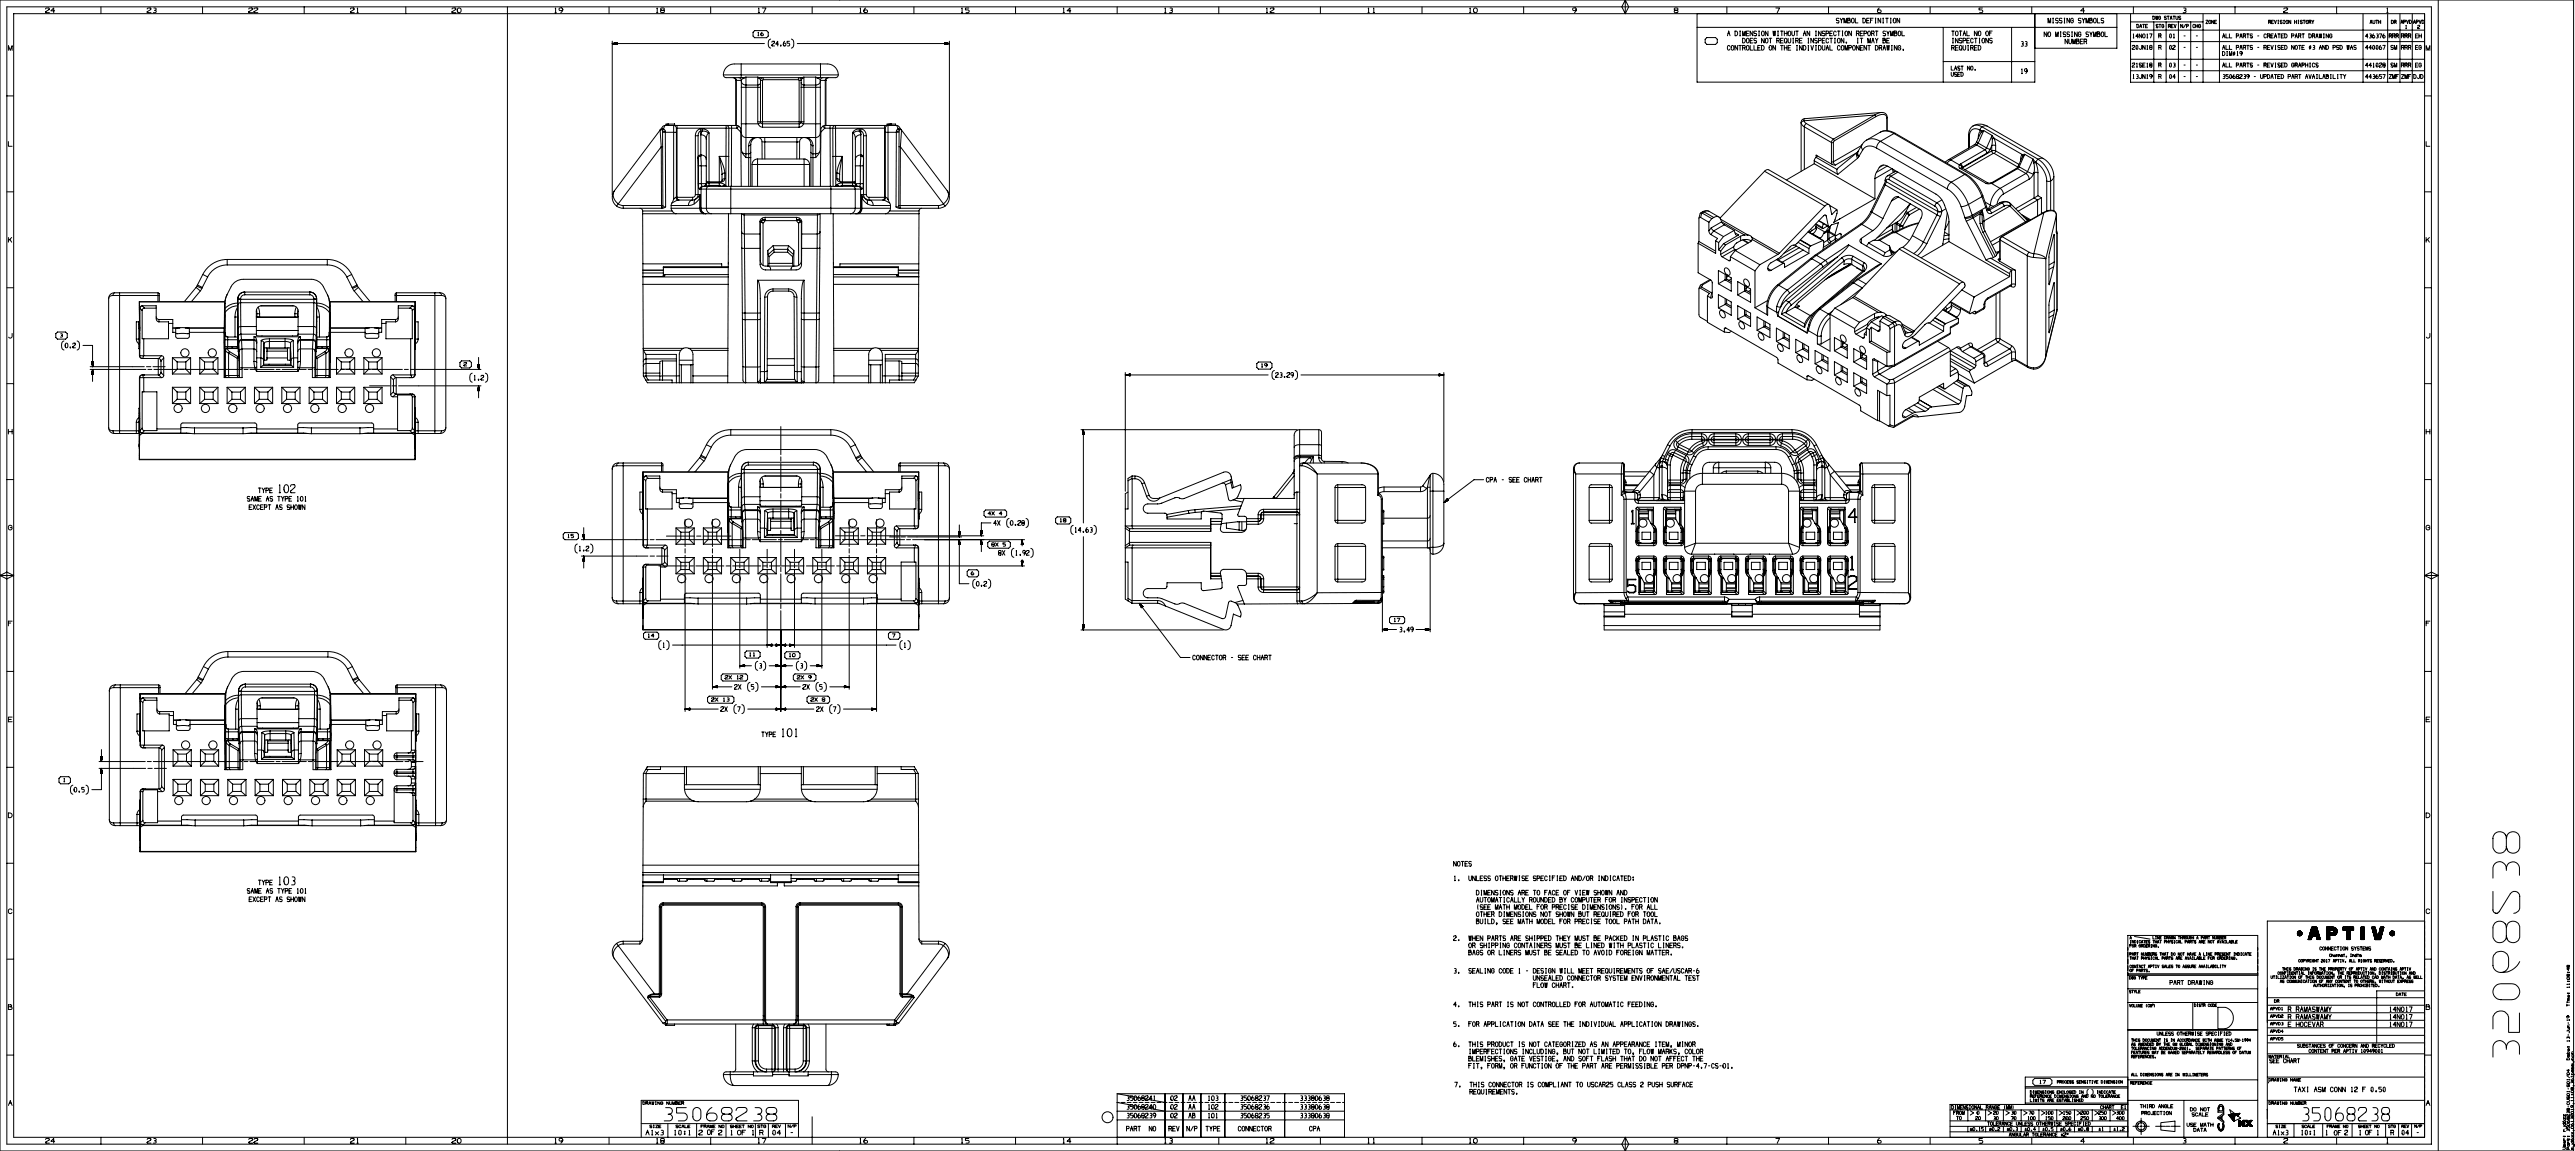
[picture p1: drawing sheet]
<svg xmlns="http://www.w3.org/2000/svg" width="1883mm" height="841mm" viewBox="0 0 1883 841" stroke-linecap="round" stroke-linejoin="round" font-family="sans-serif">
<g fill="none" stroke="#000" stroke-width=".73">
<path d="M0 0h1882v841h-1882zM5 5h1773v831h-1773zM10 10h1763v821h-1763zM33 7l1-1h2l-3 3M33 9h1h2M33 9h.1M40 8h-3l2-2v3M74 5v5M108 7v-1h2l-2 3M108 9h2M108 9h.1M112 6h2v1l-1 1"/>
<path d="M113 8h1v1h-2M148 5v5M182 7l1-1h2l-3 3M182 9h3M182 9h.1M186 7v-1h3l-3 3M186 9h3M186 9h.1M222 5v5M256 7l1-1h2l-3 3M256 9h1h2M256 9h.1"/>
<path d="M261 9h1M261 6v3M297 5v5M331 7v-1h2l-2 3M331 9h2M331 9h.1M371 5v831M406 9h1M406 6v3M411 7l-1 2M411 7h.1M445 5v5"/>
<path d="M480 9h1M480 6h1v3M484 7l-1-1h2l1 1-1 1M484 7h.1M484 7v1M484 8a.9 .9 0 0 0-1 0 .9 .9 0 0 0 1 1h2l-1-1M484 8h1M485 8h.1M520 5v5M554 9h1M555 6v3M557 6h3l-2 3"/>
<path d="M594 5v5M629 9h1M629 6v3M633 6l-1 1v1M668 5v5M703 9h1M703 6h1v3M708 6h-2v1h2a1 1 0 0 1 1 1 1 1 0 0 1-1 1h-2M743 5v5M777 9h1M778 6v3M783 8h-3l2-2v3"/>
<path d="M817 5v5M852 9h1M852 6v3M856 6h1v1l-1 1M856 8h1v1h-2M891 5v5M926 9h1M926 6v3M929 7l1-1h1l1 1-3 2h3M966 5v5M1000 9h1M1001 6v3"/>
<path d="M1004 9h1M1004 6h1v3M1040 5v5M1075 9h1M1075 6v3M1114 5v5M1153 7l-1 1-1 1M1188 0l3 5-3 5M1188 0l-2 5 2 5M1188 0v10M1225 7v-1h1l1 1-1 1M1225 7h.1"/>
<path d="M1225 7v1M1225 8a.9 .9 0 0 0-1 0 .9 .9 0 0 0 1 1h2v-1M1225 8h1M1226 8h1M1227 8h.1M1241 10v50h247v-50M1263 5v5M1299 6h2l-1 3M1337 5v5M1343 15h.1M1343 15h2v1l-1 1-1-1M1345 14l-2-1v2"/>
<path d="M1346 13l1 2v2M1348 13l-1 2M1348 17v-4l1 4 1-4v4M1351 15h1M1353 15h-1M1353 15v-2h-2v4l2-1v-1h-1M1353 15h.1M1354 14h2v1a1.1 1.1 0 0 1-1 2 1.1 1.1 0 0 1-1-2zM1357 13v4h2M1362 13h1a1.8 1.8 0 0 1 1 2 1.8 1.8 0 0 1-1 2h-1zM1365 15h1M1367 13h-2v4h2"/>
<path d="M1368 15h1M1370 13h-2v4M1371 17h1M1371 13h1M1372 13v4M1374 6l-1 1v1M1375 13v4l-2-4v4M1377 17h.1M1377 13h.1M1377 13v4M1379 13h2M1380 13v4"/>
<path d="M1382 17h1M1382 13h1M1383 13v4M1385 14h1v1a1.1 1.1 0 0 1-1 2 1.1 1.1 0 0 1-1-2zM1389 13v4l-2-4v4M1411 5v5M1450 6h-3v1h2a1 1 0 0 1 1 1 1 1 0 0 1-1 1h-1M1486 5v5M1498 17v-4l1 4 1-4v4M1501 17h1M1501 13h1M1501 13v4"/>
<path d="M1505 14h-2v1h2v1v1l-2-1M1508 14h-2v1h2v1l-1 1-1-1M1509 17h1M1509 13h1M1510 13v4M1513 13v4l-2-4v4M1516 14a1 1 0 0 0-1-1 1.1 1.1 0 0 0-1 2 1.1 1.1 0 0 0 1 2 1.1 1.1 0 0 0 1-2h-1M1520 15h.1M1520 15h1l1 1-1 1-1-1M1522 14l-2-1v2M1523 13l1 2v2M1524 8h-2l2-2v3"/>
<path d="M1525 13l-1 2M1525 17v-4l1 4 1-4v4M1528 15h1M1530 15h-1M1530 15v-2h-2v4l2-1v-1h-1M1530 15h.1M1531 14h2v1a1.1 1.1 0 0 1-1 2 1.1 1.1 0 0 1-1-2zM1534 13v4h2M1537 15h.1M1537 15h1v1v1l-1-1M1538 14l-1-1v2M1548 10v25h-60"/>
<path d="M1558 10v50h215M1558 16h53M1560 5v5M1563 18a1.3 1.3 0 0 1 1 1 1.3 1.3 0 0 1-1 1zM1565 19h1M1567 18h1M1568 18v2M1569 19h1M1570 18h-1v2h1M1574 12h1a1.3 1.3 0 0 1 1 1 1.3 1.3 0 0 1-1 1h-1zM1575 16v44M1576 12l1 2v-2v2l1-2"/>
<path d="M1577 19h.1M1577 19h1v1h-1M1578 18h-1v1M1579 18h1M1579 18v2M1580 12h-1l-1 1a.8 .8 0 0 0 1 1 .8 .8 0 0 0 1-1h-1M1582 18h-1v1a.8 .8 0 0 0 1 1 .8 .8 0 0 0 0-1M1584 16v44M1584 12h-1v1h1v1h-1M1585 12h1M1586 12v2M1586 19h1"/>
<path d="M1587 14l1-2v2M1587 13h1M1588 19h1M1589 12h1M1589 18h-1v2h1M1590 12v2M1590 18l1 2v-2M1591 12v1a.8 .8 0 0 0 1 1 .8 .8 0 0 0 1-1v-1M1593 16v44M1594 13h.1M1594 13h1v1h-2M1595 12h-2l1 1"/>
<path d="M1596 18v2l-1-2v2M1597 6h1v1v1M1597 8h1v1h-2M1598 18l-1 2M1599 19h1v-1h-1v2M1602 16v44M1605 18h-1v1v1h1M1606 18v2M1606 19h1M1607 18v2M1609 18h-1v1a.8 .8 0 0 0 1 1 .8 .8 0 0 0 0-1M1611 10v50"/>
<path d="M1613 15h2l-2 2h2M1615 15h1l1 1a.8 .8 0 0 1-1 1 .8 .8 0 0 1-1-1zM1619 15v2l-2-2v2M1619 16h2M1621 15h-2v2h2M1623 10v50M1634 5v5M1659 17v-2h1v1v1M1659 16h1M1661 16h1M1663 15h-2v2h2M1663 15l1 2 1-2"/>
<path d="M1666 15h.1M1666 17h.1M1666 15v2M1668 16h.1M1668 16h1v1h-2M1669 15h-1v1M1670 15h.1M1670 17h.1M1670 7l1-1h2v1l-3 2h3M1670 15v2M1672 15h1v1a.8 .8 0 0 1-1 1 .8 .8 0 0 1 0-1zM1675 15v2l-1-2v2"/>
<path d="M1678 16h1M1678 15v2M1679 15v2M1681 15h.1M1681 17h.1M1681 15v2M1683 16h.1M1683 16l1 1h-2M1684 15h-2l1 1M1684 15h2M1685 15v2M1687 15h1v1a.8 .8 0 0 1-1 1 .8 .8 0 0 1-1-1z"/>
<path d="M1688 17v-2h2l-1 1 1 1M1688 16h1M1691 15v2M1692 15l-1 1M1709 5v5M1728 10v50M1733 17l1-2 1 2M1733 16h1M1735 15v1a.8 .8 0 0 0 1 1 .8 .8 0 0 0 1-1v-1M1737 15h2M1738 15v2M1739 15v2"/>
<path d="M1739 16h2M1741 15v2M1745 9h1M1746 6v3M1746 10v50M1749 15a1.3 1.3 0 0 1 1 1 1.3 1.3 0 0 1-1 1zM1751 17v-2h1v1v1M1751 16h1M1755 10v50M1756 17v-2l1 2M1756 16h1M1758 16h1v-1h-1v2"/>
<path d="M1759 19l1 2M1760 15l1 2v-2M1762 15h1a1.3 1.3 0 0 1 0 1 1.3 1.3 0 0 1 0 1h-1zM1764 10v50M1765 17l1-2v2M1765 16h1M1767 16h1v-1h-1v2M1768 19v-1l1 1-1 2M1769 15l1 2 1-2M1771 15h1a1.3 1.3 0 0 1 1 1 1.3 1.3 0 0 1-1 1h-1zM1783 0v841M6 37v-4l2 4 1-4v4"/>
<path d="M448 30v112M448 32h111M448 32h3M449 32h2M450 31h1M451 32h.1M451 31h.1M451 31v1M451 31l-3 1M551 24l1-2h9l1 2v2l-1 2h-9l-1-2zM554 26h1M554 24l1 2"/>
<path d="M557 24l-1 1M564 29a4 4 0 0 0 0 6M564 31l1-1 1 1-2 2M564 33l1 1h1M564 33h.1M569 32h-2l2-2v4M574 30l-1 3M577 30h-1v2h1v1l-1 1M579 29a4 4 0 0 1 0 6M583 32h111M691 31h1M691 31h.1"/>
<path d="M691 32h2M691 31l3 1M691 31v1M691 32h.1M693 32h-2M694 32h-3M694 30v112M1241 20h307M1248 27h7l1 2v2l-1 1h-7l-1-1v-2zM1263 26l1-3 1 3M1264 24h1M1265 34a1 1 0 0 0-1-1 1.1 1.1 0 0 0-1 2 1.1 1.1 0 0 0 1 2 1 1 0 0 0 1-1"/>
<path d="M1266 33l2 1v1a1.1 1.1 0 0 1-1 2 1.1 1.1 0 0 1-1-2zM1269 23a1.8 1.8 0 0 1 2 1 1.8 1.8 0 0 1-2 2zM1271 33v4l-2-4v4M1272 33h1M1272 26h1M1272 23h1M1272 23v3M1272 33v4M1274 28h1a1.8 1.8 0 0 1 1 2 1.8 1.8 0 0 1-1 1h-1zM1274 37v-4l2 1v1v2M1274 26v-3l1 3 1-3v3M1274 35h2"/>
<path d="M1277 24h2M1277 28h2v2a1 1 0 0 1-1 1 1 1 0 0 1-1-1zM1277 33l2 1v1a1.1 1.1 0 0 1-1 2 1.1 1.1 0 0 1-1-2zM1279 23h-2v3h2M1280 33v4h2M1280 30h1M1282 28h-2v3h2M1282 23v3l-2-3v3M1283 33v4h2M1283 30h.1M1283 24h.1M1283 30h1v1h-1"/>
<path d="M1283 24l1 1v1h-1M1284 28h-1v2M1284 23h-1v1M1285 35h2M1286 26h1M1286 23h1M1286 23v3M1287 33h-2v4h2M1288 33h1a1.8 1.8 0 0 1 1 2 1.8 1.8 0 0 1-1 2h-1zM1289 23h1v2a1 1 0 0 1-1 1 1 1 0 0 1-1-1zM1290 28v3l-2-3v3M1291 28h2v2a1 1 0 0 1-1 1 1 1 0 0 1-1-1z"/>
<path d="M1293 23v3l-2-3v3M1294 28h2M1294 33l1 1 1 1a1.1 1.1 0 0 1-1 2 1.1 1.1 0 0 1-1-2zM1295 28v3M1296 23l1 3v-3l1 3v-3M1298 33v4l-2-4v4M1299 31v-3h2v2v1M1299 30h2M1300 26h.1M1300 23h.1M1300 23v3M1302 33h2"/>
<path d="M1302 30h1M1302 23h2M1303 23v3M1303 33v4M1304 28h-2v3h2M1305 35h2M1305 23v3M1305 33v4M1305 24h2M1305 28h1l1 2a1 1 0 0 1-1 1 1 1 0 0 1-1-1zM1306 31h1M1307 23v3"/>
<path d="M1307 33v4M1308 28v2a1 1 0 0 0 1 1 1 1 0 0 0 1-1v-2M1308 35h1M1308 23h1l1 2a1 1 0 0 1-1 1 1 1 0 0 1-1-1zM1310 33h-2v4h2M1310 23v2a1 1 0 0 0 1 1 1 1 0 0 0 1-1v-2M1311 31h1M1311 28h1M1311 28v3M1313 31v-3h2l-1 2 1 1M1313 30h1M1313 23h2"/>
<path d="M1314 33h.1M1314 37h.1M1314 23v3M1314 33v4M1316 30h1M1318 33v4l-2-4v4M1318 28h-2v3h2M1319 33a1.8 1.8 0 0 1 2 2 1.8 1.8 0 0 1-2 2zM1319 26l1-3 1 3M1319 24h1M1322 33h1M1322 37h1"/>
<path d="M1322 31h1M1322 28h1M1322 28v3M1322 33v4M1323 23v3l-2-3v3M1324 33l1 4 1-4M1326 28v3l-2-3v3M1328 33h.1M1328 37h.1M1328 26h.1M1328 23h.1M1328 23v3"/>
<path d="M1328 33v4M1329 28h-2v1l2 1v1h-2M1330 33a1.8 1.8 0 0 1 2 2 1.8 1.8 0 0 1-2 2zM1330 30l1-1v-1h-1v3M1332 23v3l-2-3v3M1333 33v2a1.1 1.1 0 0 0 1 2 1 1 0 0 0 0-2v-2M1333 30h1M1334 23h-1v1l1 1v1h-1M1334 28h-1v3h1M1335 24h2v-1h-2v3M1335 37l1-4 1 4M1336 35h1"/>
<path d="M1337 29a1 1 0 0 0-1-1 1 1 0 0 0-1 1v1a1 1 0 0 0 1 1 1 1 0 0 0 1 0M1338 33v4h2M1338 28h2M1338 24h2M1339 28v3M1340 23h-2v3h2M1342 31h.1M1342 28h.1M1342 28v3M1343 24a1.1 1.1 0 0 0-2-1 1 1 0 0 0 0 1v1a1 1 0 0 0 0 1 1.1 1.1 0 0 0 2-1M1344 23h2M1344 28h1l1 2a1 1 0 0 1-1 1 1 1 0 0 1-1-1z"/>
<path d="M1345 23v3M1345 34a1 1 0 0 0-1-1 1 1 0 0 0 0 2 1 1 0 0 0 0 2 1 1 0 0 0 1-1M1347 33l1 1v1a1.1 1.1 0 0 1-1 2 1.1 1.1 0 0 1-1-2zM1347 26h1M1347 23h1M1347 23v3M1348 28v3l-2-3v3M1349 37v-4l1 4 1-4v4M1350 23h1v2a1 1 0 0 1-1 1 1 1 0 0 1-1-1zM1352 35h2v-2h-2v4M1354 23v3l-2-3v3M1355 33l1 1 1 1a1.1 1.1 0 0 1-1 2 1.1 1.1 0 0 1-1-2z"/>
<path d="M1358 26v-3h1v1v2M1358 24h1M1358 31h1M1358 28h1M1358 28v3M1359 33v4l-1-4v4M1360 35h2M1360 28h2M1360 24h2M1361 28v3M1362 33h-2v4h2M1362 23h-2v3h2"/>
<path d="M1363 24h2v-1h-2v3M1365 33v4l-2-4v4M1366 31v-3l1 3 1-3v3M1366 33h2M1366 23h1l1 2a1 1 0 0 1-1 1 1 1 0 0 1-1-1zM1367 33v4M1369 26v-3h1v1l1 2M1369 31l1-3 1 3M1369 24h1M1369 30h1M1371 33h1a1.8 1.8 0 0 1 1 2 1.8 1.8 0 0 1-1 2h-1zM1371 28l1 2v1"/>
<path d="M1371 23h2M1372 23v3M1373 28l-1 2M1374 37v-4l2 1v1v2M1374 35h2M1377 37l1-4 1 4M1377 29h1M1377 35h1M1378 29h.1M1378 29v-1h-1v3h2v-1l-1-1M1379 23h-2v1l2 1-1 1h-1M1380 33v4l1-4v4l1-4"/>
<path d="M1380 23l1 1v2M1380 30h1M1382 28h-2v3h2M1382 23l-1 1M1382 26v-3l1 3 1-3v3M1383 33h1M1383 37h1M1383 33v4M1385 24h2v-1h-2v3h2v-1l-1-1M1387 33v4l-2-4v4M1388 23h2v2a1 1 0 0 1-1 1 1 1 0 0 1-1-1zM1390 34a1 1 0 0 0-1-1 1.1 1.1 0 0 0-1 2 1.1 1.1 0 0 0 1 2 1.1 1.1 0 0 0 1-2h-1"/>
<path d="M1391 23v3h2M1421 20v40M1427 37v-4l2 1v1v2M1427 35h2M1427 23h2M1428 31h.1M1428 28h.1M1428 23v3M1428 28v3M1430 35h1M1430 23h2v2a1 1 0 0 1-1 1 1 1 0 0 1-1-1zM1432 33h-2v4h2"/>
<path d="M1432 28v3l-2-3v3M1433 23h2M1433 33l1 1 1 1a1.1 1.1 0 0 1-1 2 1.1 1.1 0 0 1-1-2zM1433 30h.1M1433 30h1l1 1h-1h-1M1434 23v3M1434 36l1 1M1435 28h-2v2M1436 33v2a1 1 0 0 0 0 2 1.1 1.1 0 0 0 1-2v-2M1436 30l1-1v-1h-1v3M1436 26v-3l1 3M1436 24h1"/>
<path d="M1438 23v3h2M1438 30h2M1439 33h.1M1439 37h.1M1439 33v4M1440 28h-2v3h2M1441 37v-4l2 1-1 1 1 2M1441 35h1M1443 29a1 1 0 0 0-1-1 1 1 0 0 0-1 1v1a1 1 0 0 0 1 1 1 1 0 0 0 1 0M1444 35h1M1444 28h2M1445 28v3"/>
<path d="M1446 33h-2v4h2M1446 23v3l-2-3v3M1447 33a1.8 1.8 0 0 1 2 2 1.8 1.8 0 0 1-2 2zM1447 23h1l1 2a1 1 0 0 1-1 1 1 1 0 0 1-1-1zM1447 31h1M1447 28h1M1448 28v3M1450 28h1v2a1 1 0 0 1-1 1 1 1 0 0 1-1-1zM1453 23h1v2a1 1 0 0 1-1 1 1 1 0 0 1-1-1zM1454 28v3l-2-3v3M1455 24h1M1455 30h.1"/>
<path d="M1455 30h2v1h-1h-1M1457 28h-2v2M1457 23h-2v3M1471 20v40M1478 30l1 1v1M1479 32v1l-1 1M1481 30l1 1v1M1482 32v1l-1 1M1497 23v4l-2-4v4M1498 24h1l1 1a1.1 1.1 0 0 1-1 2 1.1 1.1 0 0 1-1-2zM1503 27v-4l1 4 1-4v4M1507 27h.1"/>
<path d="M1507 23h.1M1507 23v4M1509 25h.1M1509 25h1l1 1-1 1-1-1M1511 24l-2-1v2M1512 25h.1M1512 29v3l-2-3v3M1512 25h1v1v1l-1-1M1513 29v2a1 1 0 0 0 1 1 1 1 0 0 0 1-1v-2M1513 24l-1-1v2M1515 27h.1M1515 23h.1"/>
<path d="M1515 23v4M1516 32v-3l1 3 1-3v3M1518 30h2v-1h-2v3h2v-1v-1M1519 23v4l-2-4v4M1521 30h2M1522 24a1.1 1.1 0 0 0-2-1 1 1 0 0 0 0 2 1.1 1.1 0 0 0 1 2 1.1 1.1 0 0 0 1-2h-1M1523 29h-2v3h2M1524 32v-3h2l-1 1 1 2M1524 30h1M1527 24l-1-1-1 1 2 1v1h-2M1528 23l1 2v2M1530 23l-1 2"/>
<path d="M1531 27v-4l1 4 1-4v4M1534 25h1v-1l-1-1v4h1l1-1-1-1M1537 24h1v1a1.1 1.1 0 0 1-1 2 1.1 1.1 0 0 1-1-2zM1539 23v4h2M1558 30h215M1558 22h215M1559 34l1-1 1 1-2 2M1559 36h2M1559 36h.1M1560 28h.1M1560 25v3M1562 33l1 1v2l-1-1z"/>
<path d="M1564 27h-2l1-2v3M1565 20v-2l1 2M1566 33v3h-1h-1M1566 25v3l-2-3v3M1567 25h1l1 2a.9 .9 0 0 1-1 1 .9 .9 0 0 1-1-1zM1569 33v3l-2-3v3M1570 36h1M1570 28h1M1570 33v3M1570 25v3M1572 25h2l-1 3M1572 35h.1"/>
<path d="M1572 35v-2h1l1 1-1 1M1572 35v1h2l-1-1M1572 35h1M1573 35h.1M1579 36v-3h1v2v1M1579 28v-3h1v1v2M1579 35h1M1579 26h1M1586 20v-2h1v1v1M1587 33l1 1v2h-1v-1zM1587 25h1v2l-1 1v-1zM1589 34v-1l2 1-2 2"/>
<path d="M1589 36h2M1589 36h.1M1589 28h1M1590 25v3M1597 35h1M1597 26h1M1606 35h1M1606 26h1M1625 38h1a1.5 1.5 0 0 1 1 1 1.5 1.5 0 0 1-1 2h-1zM1625 36l1-3 1 3M1625 28l1-3 1 3M1626 35h1"/>
<path d="M1626 26h1M1628 33v3h2M1628 25v3h2M1628 38h1M1629 38v3M1630 33v3h2M1630 25v3h2M1633 39h1M1634 38l-1 2M1634 38v2M1635 35l2-1v-1h-2v3M1635 26h2v-1h-2v3"/>
<path d="M1636 38v3M1638 36l1-3 1 3M1638 28l1-3 1 3M1638 35h1M1638 26h1M1640 39l-1 2M1640 38v1M1640 36v-3h2v2v1M1640 28v-3h2v1v2M1640 35h2M1640 26h2M1643 33h2"/>
<path d="M1643 25h2M1644 25v3M1644 33v3M1647 33h-1v1l1 1v1h-1M1647 25h-1l-1 1h2v1h-1M1651 35h1M1651 26h1M1656 36v-3h1v2v1M1656 35h1M1657 25a.9 .9 0 0 0-1 0 .9 .9 0 0 0 0 1v1a.9 .9 0 0 0 0 1 .9 .9 0 0 0 1-1M1658 28v-3h2l-1 1 1 2M1658 35h1"/>
<path d="M1658 26h1M1660 33h-2v3h2M1661 33v3l1-3M1661 26h1M1662 25h-1v3h1M1663 28l1-3 1 3M1664 26h.1M1664 36h.1M1664 33h.1M1664 33v3M1666 25h1M1666 35h.1"/>
<path d="M1666 35h1v1h-1M1667 25v3M1667 33h-1v2M1668 35h2M1668 26h2M1670 33h-2v3h2M1670 25h-2v3h2M1671 33a1.5 1.5 0 0 1 1 2 1.5 1.5 0 0 1-1 1zM1671 25a1.5 1.5 0 0 1 1 1 1.5 1.5 0 0 1-1 2zM1676 26h1v-1h-1v3M1678 33v3l-2-3v3M1678 28l1-3 1 3"/>
<path d="M1679 33l1 1v1a.9 .9 0 0 1-1 1 .9 .9 0 0 1-1-1zM1679 26h1M1681 28v-3h1v1l1 2M1681 33h2M1681 26h1M1682 33v3M1683 35h2M1683 25h2M1684 25v3M1685 33h-2v3h2M1688 25h1a1.5 1.5 0 0 1 1 1 1.5 1.5 0 0 1-1 2h-1zM1689 35h1"/>
<path d="M1689 34h1M1689 33v3M1690 33l-1 3M1691 28v-3h2l-1 1 1 2M1691 26h1M1692 33l1 1-1 1h1l-1 1h-1M1693 28l1-3 1 3M1694 26h1M1696 25v3l1-3v3l1-3M1696 36l1-3 1 3M1696 35h1M1699 25h1"/>
<path d="M1699 28h1M1699 25v3M1700 33v3l-2-3v3M1701 33h1a1.5 1.5 0 0 1 1 2 1.5 1.5 0 0 1-1 1h-1zM1703 25v3l-2-3v3M1705 26a.9 .9 0 0 0-1-1 .9 .9 0 0 0 0 1v1a1 1 0 0 0 1 1 1 1 0 0 0 0-2h-1M1706 35l2-1v-1h-2v3M1710 33h-1v1l1 1v1h-1M1711 33h1a1.5 1.5 0 0 1 1 2 1.5 1.5 0 0 1-1 1h-1zM1716 33l1 3v-3l1 3v-3M1719 36l1-3v3M1719 35h1"/>
<path d="M1723 33h-1l-1 1 2 1v1h-2M1732 35h-2l1-2v3M1732 27h-2l1-2v3M1733 25h1v1M1733 26l1 1-1 1M1734 35h-2l2-2v3M1735 33l1 1v2l-1-1zM1736 25l-1 2M1738 33l1 1v2h-1v-1zM1738 25h1v1M1738 26l1 1-1 1M1740 25h2l-1 3"/>
<path d="M1741 33l-1 2M1742 33h2l-1 3M1743 25l-1 2M1747 28v-3h2l-1 1 1 2M1747 26h1M1749 35h.1M1749 35h1v1h-2M1750 28v-3h1v1v2M1750 26h1M1750 33h-1v2M1751 36v-3l1 3 1-3v3M1752 28v-3h2l-1 1 1 2"/>
<path d="M1752 26h1M1756 36v-3h2l-1 2 1 1M1756 28v-3h2l-1 1 1 2M1756 35h1M1756 26h1M1759 36v-3h1v2v1M1759 28v-3h1v1v2M1759 35h1M1759 26h1M1759 21h1M1761 36v-3h2l-1 2 1 1M1761 28v-3h2l-1 1 1 2"/>
<path d="M1761 35h1M1761 26h1M1766 35h2M1766 26h2M1768 21h.1M1768 21h1M1768 33h-2v3h2M1768 25h-2v3h2M1769 26h2M1769 25v3M1771 34a.9 .9 0 0 0-1-1 .9 .9 0 0 0-1 1v1a1 1 0 0 0 1 1 1 1 0 0 0 1-1h-1M1771 25v3"/>
<path d="M1774 37v-4l2 4 1-4v4M529 55a3 3 0 0 0 5 2h8M529 55h13M536 57h1l1 2M536 57h2v2v33M538 59v33M538 59h4M540 57h2v2M542 47a11 11 0 0 0-12 5l-1 3M542 47v8M542 55v2M542 57h1"/>
<path d="M542 55h58M542 47h58M542 59l1 2 2 1M542 59v5M542 59h.1M543 57h1M544 57l-2 2M545 56l-1 1M545 56l-2 1M545 56v6M545 56h9M554 56l1 1"/>
<path d="M554 56l2 1M554 56v6M555 57l1 2M556 59h2M556 59v1M556 57h-1M556 57h30M558 59v30M558 58v1M558 58v-1a1.4 1.4 0 0 0-1 0 1.4 1.4 0 0 0-1 2M558 58h26M584 58v1"/>
<path d="M584 58v-1a1.4 1.4 0 0 1 1 0 1.4 1.4 0 0 1 1 2M584 59h2M584 59v30M586 57h1M586 59v1M587 57l-1 2M588 56l-1 1M588 56l-2 1M588 56v6M588 56h8M596 56l2 1M596 56l3 1"/>
<path d="M596 56v6M598 57l2 2M599 57h-1M599 57h1M600 59l-1 2-3 1M600 59v5M600 59h4M600 59h.1M600 47a11 11 0 0 1 12 5l1 3M600 55h13M600 47v8M600 55v2"/>
<path d="M602 57h-2v2M604 59v33M605 57h-1l-1 2v33M606 57h-1l-1 2M613 55a3 3 0 0 1-5 2h-8M1421 45h67M1427 48v3h1M1427 53v2a.9 .9 0 0 0 1 1 .9 .9 0 0 0 0-1v-2M1429 51l1-3 1 3M1430 50h.1M1431 53h-2v1l2 1v1l-2-1M1432 54h1"/>
<path d="M1432 50h.1M1432 50h1v1h-1M1433 49l-1-1v2M1433 53h-1v3h1M1434 53h1a1.6 1.6 0 0 1 1 1 1.6 1.6 0 0 1-1 2h-1zM1434 48h2M1435 48v3M1440 48v3l-1-3v3M1441 49h2v1a.9 .9 0 0 1-1 1 .9 .9 0 0 1-1-1zM1478 54h1M1478 51l1 3M1482 52l-1 2"/>
<path d="M1482 51v1M1558 52h215M1558 43h215M1559 47l1-1 1 1-2 2M1559 49h2M1559 49h.1M1560 57h.1M1560 55v2M1562 49h1M1562 54l1 1v1M1563 46v3M1563 56l1 1h-2"/>
<path d="M1565 48h.1M1565 48h1v1h-2M1566 46h-1v2M1566 54v3h-1h-1M1567 48h1M1569 54v3l-2-3v3M1569 46h-2v3h2M1570 57h1M1570 49h1M1570 55v2M1570 46v3M1572 48v1h2l-1-1"/>
<path d="M1572 48h1M1573 48h.1M1573 48l1-2h-2v1v1M1573 56h.1M1574 55l-1-1-1 1v1h1M1574 55l-1 1M1574 55l-1 2M1574 55h.1M1579 57v-3l1 1v1v1M1579 49v-3h1v2v1M1579 56h1M1579 48h1"/>
<path d="M1587 55h1v2h-1zM1587 46l1 1v2h-1v-1zM1590 46h1l-1 2h1l-1 1h-1M1591 56h-2l1-2v3M1597 56h1M1597 48h1M1606 56h1M1606 48h1M1625 49l1-3 1 3M1626 48h1M1626 54l1 1-1 1M1626 56l1 1h-1"/>
<path d="M1628 46v3h2M1628 41h1M1629 54h-1v2h1v1h-1M1630 41v-3l1 3 1-3v3M1630 46v3h2M1631 55h1v2h-1zM1634 54l-1 3M1635 48l2-1v-1h-2v3M1636 56l-1 1h1h1v-1M1636 56h1M1636 41h1M1637 56h.1"/>
<path d="M1637 56v-1l-1-1-1 1 1 1M1638 55v-1l2 1-2 2M1638 57h2M1638 57h.1M1638 49l1-3 1 3M1638 48h1M1640 49v-3h2v2v1M1640 48h2M1641 54l1 1v1M1641 56l1 1h-1M1643 46h2M1644 46v3"/>
<path d="M1644 56h.1M1645 55l-1-1-1 1v1h1M1645 55l-1 1M1645 55l-1 2M1645 55h.1M1647 46h-1l-1 1 2 1v1h-1M1648 56h1M1651 48h1M1653 54v2a.9 .9 0 0 0 1 1 .9 .9 0 0 0 1-1v-2M1656 56h1v-1l-1-1v3M1656 49v-3h1v2v1M1656 48h1"/>
<path d="M1658 54h1a1.5 1.5 0 0 1 1 2 1.5 1.5 0 0 1-1 1h-1zM1658 48h1M1660 46h-2v3h2M1661 46v3l1-3M1661 57v-3l1 3M1661 56h1M1663 54h2M1664 46h.1M1664 49h.1M1664 46v3M1664 54v3M1666 56h1"/>
<path d="M1666 48h.1M1666 48h1v1h-1M1667 46h-1v2M1667 54h-1v3h1M1668 54h1a1.5 1.5 0 0 1 1 2 1.5 1.5 0 0 1-1 1h-1zM1668 48h2M1670 46h-2v3h2M1671 46a1.5 1.5 0 0 1 1 2 1.5 1.5 0 0 1-1 1zM1673 56h2v-1l-2-1v3M1676 57l1-3 1 3M1676 56h1M1677 47a.9 .9 0 0 0-1-1 .9 .9 0 0 0 0 1v1a1 1 0 0 0 1 1 1 1 0 0 0 1-1h-1"/>
<path d="M1678 57v-3l2 1v1v1M1678 49v-3h2v2v1M1678 56h2M1678 48h2M1681 54h2M1681 49l1-3 1 3M1681 48h1M1682 54v3M1683 48l2-1v-1h-2v3M1686 57l1-3 1 3M1686 48h2M1686 46v3"/>
<path d="M1686 56h1M1688 46v3M1688 54l1 3 1-3M1689 46h.1M1689 49h.1M1689 46v3M1691 57l1-3 1 3M1691 56h1M1693 47a.9 .9 0 0 0-1-1 .9 .9 0 0 0-1 1v1a.9 .9 0 0 0 1 1 .9 .9 0 0 0 1-1M1694 57h1M1694 54h1M1694 54v3"/>
<path d="M1695 46h-1l-1 1 2 1v1h-1M1696 54v3h2M1699 57v-3l1 3M1699 56h1M1701 56h1M1702 56h.1M1702 56v-1l-1-1v3h2v-1h-1M1704 57h1M1704 54h1M1704 54v3M1706 54v3h2M1709 57h1"/>
<path d="M1709 54h1M1709 54v3M1711 54h2M1712 54v3M1714 54l1 2v1M1715 54v2M1732 56h-2l1-2v3M1732 48h-2l1-2v3M1734 56h-2l2-2v3M1734 48h-2l2-2v3M1735 49h1M1735 54l2 1-1 1"/>
<path d="M1736 46v3M1736 56l1 1h-2M1738 46l1 1v2h-1v-1zM1738 54l-1 3M1740 47v-1l2 1-2 2M1740 49h2M1740 49h.1M1741 54h-1v2h1h1l-1 1h-1M1742 54h2l-1 3M1743 47v-1h1v1v1M1743 47h.1M1743 47v1"/>
<path d="M1743 48h-1l1 1h1v-1M1743 48h1M1744 48h.1M1747 54h2l-2 3h2M1749 48h.1M1749 48h1v1h-2M1750 57v-3l1 3v-3v3M1750 46h-1v2M1751 49v-3l1 3 1-3v3M1752 56h1M1754 54h-2v3M1756 54h2l-2 3h2"/>
<path d="M1756 49v-3h2l-1 2 1 1M1756 48h1M1759 57v-3l1 3v-3v3M1759 49v-3h1v2v1M1759 48h1M1761 49v-3h2l-1 2 1 1M1761 56h1M1761 48h1M1763 54h-2v3M1765 54h1a1.5 1.5 0 0 1 1 2 1.5 1.5 0 0 1-1 1h-1zM1766 48h2M1768 46h-2v3h2"/>
<path d="M1769 54v3h-1M1770 54h1a1.5 1.5 0 0 1 1 2 1.5 1.5 0 0 1-1 1h-1zM1771 47a.9 .9 0 0 0-1-1 .9 .9 0 0 0-1 1v1a1 1 0 0 0 1 1 1 1 0 0 0 1-1h-1M5 70h5M542 64h3M542 64v26M545 62v2M545 64v26M545 62h9M545 64h9M554 62v2M554 64h2"/>
<path d="M554 64v25M556 60v2h-2M556 60v4M556 64v25M586 64h2M586 60v2h2M586 60v4M586 64v25M588 62v2M588 62h8M588 64v25M588 64h8"/>
<path d="M596 62v2M596 64h4M596 64v26M600 64v26M1773 70h5M483 95l1 12M483 95l-34 44M483 95h1l1 1M485 96h2M485 96v11M485 97h2M485 94l2 2"/>
<path d="M485 94h-1l-1 1M485 94l-1 1M486 92h-1l-2 3M486 92l-1 2M486 92h7M487 96v1M487 97h6M487 97v54M487 92v-1h6v1M488 91v1M489 91v1M493 92h1l1 2"/>
<path d="M493 92v5M493 97h2M493 92h2M493 97v49M495 94v3M495 97v47M495 94h.1M495 92v2M495 94h36M495 92h36M495 94v50M508 99v43"/>
<path d="M510 99h-2M510 99v16M512 94v2M512 96l-1 1-1 2M512 94a5 5 0 0 0-4 5M512 96h2M512 96v17M512 94h2M514 94v2M514 96h2l2 1M514 96l-2 2 3 1 1 3M514 94a4 4 0 0 1 4 3"/>
<path d="M518 97a4 4 0 0 0-2 5M518 97v36M531 92h1l1 2M531 94h2M531 92v2M531 92h4M531 94v20M533 94v20M535 92v2M535 94h-2M535 94h4M535 94v42"/>
<path d="M535 92h4M539 92h1M539 92v2M539 94l3 2M540 92l2 2v2M540 92l-1 2M542 96v40M542 97a3 3 0 0 0 3 3M542 97v12l1 2M542 90h3M542 90v7M545 90v10"/>
<path d="M545 90h9M554 89v1M554 89h2M554 90l2 2 2 1M556 89v1M556 89h2M556 90h2M556 90h-2M558 89v1M558 90v3M558 93h26M558 89h26"/>
<path d="M558 90h26M584 89v1M584 89h2M584 90v3M586 90h-2M586 90h2M586 89v1M586 89h2M588 90l-2 2-2 1M588 90h8M588 89v1M596 90v10"/>
<path d="M596 90h4M600 97a3 3 0 0 1-4 3M600 97v12l-1 2M600 90v7M600 96v40M602 92l1 2M602 92l-2 2v2M603 92h-1M603 92v2M603 94h4M603 94l-3 2M603 92h4"/>
<path d="M607 92v2M607 94h2M607 92h4M607 94v42M609 94v20M611 92h-1l-1 2M611 92v2M611 94h-2M611 94h36M611 92h36M611 94v20M623 97a4 4 0 0 1 2 5"/>
<path d="M623 97v36M628 94v2M628 96l1 2-2 1-2 3M628 96h-2l-3 1M628 94a4 4 0 0 0-5 3M628 96h1M628 94h1M629 94v2M629 96l2 1v2M629 94a5 5 0 0 1 4 5M629 96v17M631 99h2"/>
<path d="M631 99v16M633 99v43M647 94h.1M647 92v2M647 92h2M647 94v50M647 94v3M647 97v47M649 92v-1h6v1M649 92h-1l-1 2M649 92v5M649 97h8"/>
<path d="M649 97h-2M649 97v49M649 92h7M650 91v1M651 91v1M652 91v1M655 96v55M656 92h1l2 3M656 92l1 2M657 94l-2 2M657 94h1l1 1M657 94l1 1"/>
<path d="M657 96h-2M657 96v11M659 95h-1l-1 1M659 95l-1 12M659 95l34 44M1317 90l2 3M1317 90v-1v36M1319 88l-1 1-1 1M1319 88l2 2M1319 93l20 11M1319 93v31M1320 87l-1 1"/>
<path d="M1320 87a2.6 2.6 0 0 0-3 3M1321 90l-2 3M1321 90l20 12M1371 84l5-2-56 5M1371 84l1 1M1371 84l-30 18M1371 84l-52 4M1372 85a6 6 0 0 1 7 0l1 1M1372 85l-31 18M1375 97l2-1h3l5 2M1375 97l-10 5M1375 97a11 11 0 0 1 11 0"/>
<path d="M1375 82a4 4 0 0 1 5 4M1380 86v9M1380 86h.1M1380 86v10M1385 98l52 29M1385 98l-10 5M1386 97l-1 1M1386 97l52 30M1440 99v1M1440 99v9M1440 100v8M1443 92a7 7 0 0 0-3 7"/>
<path d="M1443 92l3-1 3 2M1443 92a10 10 0 0 1 10 0M1448 95a5 5 0 0 0-6 0 5 5 0 0 0-2 5M1448 95h1M1449 95v2M1449 95h2M1449 95l-2 3v3M1449 97l-4 7M1449 93l-1 2M1449 93l41 23M1451 95l-2 2M1451 95l-4 10"/>
<path d="M1451 95l6 4M1453 92h-1l-3 1M1453 92l41 24M1457 99v3M1457 99l1 2M1457 99l-4 9M6 103v4h3M484 107v43M484 107l-32 42M485 107h-1M485 107v43M510 115v1"/>
<path d="M510 116l1 5M510 116v26M512 113l-1 1-1 1M512 114h-1l-1 2M512 113v1M512 114l1 7M512 113l3 1 1 2M516 116v5M516 102v14M526 114l2 14M526 114l3 7 1 5M526 114v19"/>
<path d="M526 114h5M531 114h2M531 114v22M533 114v22M543 111l2 4M543 111l2 1M545 112v3M545 115h2M545 112h2M545 100h51M545 100v12M547 112v3"/>
<path d="M547 115h2M547 107v5M547 115v21M549 111v4M549 105l-2 2M549 111l-2 1M549 105v6M549 115v21M552 100a7 7 0 0 0-5 7M554 116a4 4 0 0 0-4 4M554 116v4M554 116h34"/>
<path d="M554 100a5 5 0 0 0-5 5M554 100l3 2v2M557 104h2M557 104v12M559 104v12M559 100v4M559 104h24M583 104v12M583 100v4M585 104h-2M585 104v12M588 100l-3 2v2"/>
<path d="M588 100a5 5 0 0 1 5 5M588 116a4 4 0 0 1 4 4M588 116v4M589 116h.1M590 100a6 6 0 0 1 4 7M593 105l1 2M593 111l1 1M593 115h1M593 111v4M593 105v6M593 115v21M594 112v3"/>
<path d="M594 115h2M594 112h2M594 107v5M594 115v21M596 112v3M596 100v12M599 111l-3 1M599 111l-3 4M609 114v22M611 114v22M611 114h-2M611 114h5"/>
<path d="M616 114l-2 14M616 114l-3 7-1 5M616 114v19M625 116v5M625 102v14M629 114h2v2M629 113l2 1v1M629 113v1M629 114v7M629 113l-2 1-2 2M631 115v1M631 116v5"/>
<path d="M631 116v26M657 107h1M657 107v43M658 107l32 42M658 107v43M1327 120l-21 12M1327 120l44 25M1327 117l17 10M1327 117v3M1328 113l1 1-1 1M1328 113v2M1328 113l12 7"/>
<path d="M1328 115l-1 2M1328 115l15 9M1339 118l1 2M1339 104v14M1341 102l-2 2M1341 102v1M1341 118l1 3M1341 104h-2M1341 118h-2M1341 104v14M1341 103v1M1358 111l-16 10"/>
<path d="M1358 116l-14 11M1358 111v2l1 2M1358 111v3v2M1358 111l-15 13M1359 111v2v1M1359 111h-1M1359 115l-1 1M1359 114v1M1361 106l-20 12M1362 106l-3 5M1362 106l-1 1 1 3M1362 110l-3 4"/>
<path d="M1372 108a7 7 0 0 0-10 2M1372 108l52 30M1375 103l-2 2-1 3M1375 103a9 9 0 0 0-13 3M1375 103l52 30M1425 117l-3 2M1425 117h2M1427 117l-3 2M1427 117l6 3M1434 120l1 2M1434 120h-1M1444 106h1"/>
<path d="M1444 106l-19 11M1445 106l-18 11M1445 106l7 3M1445 104l2 1M1445 104l-1 2M1447 105l-2 1M1447 105l6 3M1447 101h.1M1452 109l1 3M1452 109l-18 11M1453 108l-1 1M1453 108l2 1"/>
<path d="M1453 112l-18 10M1455 109l-2 3M1457 110l1 2M1457 110h2M1457 106h2M1457 106v4M1457 110l-22 13M1457 106l-2 3M1457 102v4M1458 112h.1M1458 112l-21 12M1458 101l-1 1"/>
<path d="M1458 101l1 5M1458 101l21 12M1458 112l17 10M1459 110l-1 2M1459 106v4M1459 110l17 10M1478 117h.1M1478 117v1M1479 113v1M1479 113l-1 4M1479 114l-3 7M1481 113l-2 1"/>
<path d="M1481 113h-2M1481 113l-4 9M1481 113l6 3M1487 116v3M1487 116l1 2M1487 116l-4 9M1487 119v7M1488 118l-1 1M1488 118l2 3v5M1488 118l1 1M1489 119a17 17 0 0 1 8 13M1490 116a20 20 0 0 1 10 16"/>
<path d="M1490 116l-1 3M1494 116a16 16 0 0 1 8 13M1494 116h-1h-3M1774 103v4h3M449 139a7 7 0 0 0 3 10M449 139a8 8 0 0 0 2 12M511 121v13M511 134v3l1 1M512 138h1M513 138h4M513 138v14M513 121h-2"/>
<path d="M513 121v13M513 121h3M513 134h-2M513 134l1 2M514 136l-2 1v1M514 136h.1M514 136l-1 1v1M514 136h4M515 136h.1M516 135v1M516 135l-1 1M516 136h.1"/>
<path d="M516 133h2M516 134v2M516 134v1M516 134h-3M516 121v13M516 132l2 1M517 138h17M517 138v14M518 136l-1 1v1M518 136h16M518 133h.1M518 134v1"/>
<path d="M518 134h-2M518 135l-1 1M518 133h8M518 135h8M518 134h8M518 135v1M526 133h.1M526 134v1M526 135l2 1M526 134h2l2 1M526 135v1M528 132l-2 1"/>
<path d="M528 128v4M530 131h-1l-1 1M530 126v5M530 131a3 3 0 0 1-4 2M530 126l-1 1-1 1M530 135l-2 1M530 135v1M530 136h.1M531 136h.1M534 136v2M534 138v14M534 138h74"/>
<path d="M534 136h74M550 120h4M550 120v16M554 120h34M554 120v16M588 120h4M588 120v16M592 120v16M608 136v2M608 138h17M608 136h16M608 138v14"/>
<path d="M611 136h.1M612 126l1 1 1 1M612 131h1l1 1M612 126v5M612 131l1 1 3 1M612 135v1M612 135l2 1M612 136h.1M614 128v4M614 132l2 1M616 133h.1M616 134v1"/>
<path d="M616 134h-3l-1 1M616 135l-2 1M616 133h7M616 135h7M616 134h7M616 135v1M623 133h.1M623 134v1M623 134h2M623 135l2 1M623 135v1M624 136l1 1v1"/>
<path d="M624 136h4M625 138h4M625 138v14M625 132l-2 1M625 133h-2M625 134v2M625 134l1 1M625 134h4M625 136h.1M625 121v13M626 135l-1 1M626 135l1 1"/>
<path d="M628 136l1 1v1M628 136h.1M628 136l2 1v1M629 134l-1 2M629 134h2M629 121v13M629 121h2M629 121h-4M629 138h1M629 138v14M631 134v3l-1 1M631 121v13"/>
<path d="M693 139a8 8 0 0 1-2 12M693 139a7 7 0 0 1-3 10M1290 125l2-1h1l44 26M1290 125l44 26M1290 125l-32 34M1340 120l2 1M1343 124l1 3M1371 131v14M1372 126l-1 5M1374 122l2-1h1l4 1 35 20 3 3 2 4 4 10v18M1374 122l-2 4M1377 121l-3 1"/>
<path d="M1378 135h1M1378 135l-10 20M1379 135l37 22M1379 135l-10 20M1379 132h.1M1379 132l-1 3M1379 132v1M1379 133v2M1379 133l38 22M1380 121l-8 5M1380 129h3M1380 129l-1 1v2"/>
<path d="M1381 131h-1l-1 1M1381 131l34 20M1383 129l-2 2M1383 129l33 19M1384 123l-13 8M1384 124v2M1385 124v2M1385 126l-5 3M1387 125l-2 1M1388 126l-5 3M1424 138a25 25 0 0 1 10 13M1427 133l-2 2-1 3"/>
<path d="M1427 133a31 31 0 0 1 12 16M1433 120v2v1M1433 120l1 1 1 2v-1M1433 123l19 11M1435 123h.1M1435 123h-2M1435 123l19 11M1435 122v1M1437 127a31 31 0 0 1 12 17M1437 127l-10 6M1438 127h-1M1438 127a30 30 0 0 1 12 16"/>
<path d="M1452 134h4M1454 134h-2M1454 134h2M1456 134h.1M1456 134l7 4M1457 133l-1 1M1457 133l1 1M1458 134h-2M1463 138a16 16 0 0 0-7 12M1463 138l1 1 1 3M1474 123h1M1474 123l-17 10"/>
<path d="M1475 123l6 4M1475 123l-17 11M1476 121l1 1M1476 121l-2 2M1477 122l-2 1M1477 122l6 3M1481 127l2 2 1 2M1481 127l-18 11M1483 125l-2 2M1483 125l4 2M1484 131l-19 11M1487 127l-3 4"/>
<path d="M1487 126h3M1487 126v19M1487 126v1M1490 126v17M1497 132h3M1497 132v22M1500 132v22M1502 129l-1 2-1 1M1502 129v25M5 140h5M451 151l2 1h3M452 149l-1 2"/>
<path d="M452 149l4 1M456 150v2M456 150h28M456 152h28M468 152l2 1v1M470 154v2M470 154h21M470 156h45M470 156v37M484 150v2M485 150h-1M485 150v1"/>
<path d="M485 151h2M485 151l-1 1M487 151l-3 1M491 150h12M491 150v2M491 152v2M491 152h21M491 148v2M491 154l2 2h1M493 146l-2 2M494 144l1 2h1M494 144l-1 2"/>
<path d="M495 144v2h2l-2-1v-1M495 144h.1M495 144h-1M495 144h11M496 146l-5 2M496 146h10M506 144v2M506 146l-2 1-1 3M508 149l-5 1M508 142v1l-2 1M509 146l-1 1v2M509 146h-3"/>
<path d="M510 142v2l-1 2M510 142h-2M510 142h2M511 143l1 2M511 143l-2 3M512 145l-4 4M512 152h.1M512 152l1 3 2 1M512 145v7M512 142v3M512 142l-1 1M512 152l1 3 3 1"/>
<path d="M512 152h1M512 142v10M513 152l1 3 2 1M513 152h4M515 156h1M516 156h.1M516 156h4M517 152l1 3 2 1M517 152h17M520 156h14M533 156v39M534 152v4"/>
<path d="M534 152h74M534 156h74M542 156v13M542 156l2 1M544 156v1M544 157h54M544 157v14M557 159v2M559 159v1M582 159h-22a4 4 0 0 0-4 3v9M582 159a4 4 0 0 1 4 3v9M582 159v1"/>
<path d="M584 159v2M598 157v14M598 156v1M600 156l-2 1M600 156v13M608 152h17M608 152v4M608 156h14M609 156v39M622 156h4M625 152l-1 3-2 1M625 152h4"/>
<path d="M626 156h.1M626 156h1M627 156h45M629 152l-1 3-2 1M629 152h1M630 142l1 1M630 142v3M630 142h1M630 152l-1 3-3 1M630 152h.1M630 142v10M630 145l4 4"/>
<path d="M630 152l-1 3-2 1M630 152h21M630 145v7M631 143l-1 2M631 143l2 3M631 142l1 2 1 2M631 142h2M633 146l1 1v2M633 146h2M633 142l1 1 1 1M634 149l5 1M635 144v2"/>
<path d="M635 146l3 1 1 3M635 146h11M635 144h12M639 150h12M646 146l5 2M647 144v2h-2h1l1-2M647 144h.1M647 144h1M648 144l-1 2h-1M648 144l1 2M649 146l2 2M650 154l-1 2h-1"/>
<path d="M650 154h22M651 148v2M651 152l-1 2M651 150v2M655 151l3 1M655 151h2M657 151l1 1M657 150h1M657 150v1M658 152h28M658 150v2M658 150h28"/>
<path d="M672 156v41M672 154v2M674 152l-2 1v1M686 150v2M690 149l-4 1M690 149l1 2M691 151l-3 1h-2M1244 159h-1l-1 1v16M1244 159l6 3M1244 156h-1l-1 3M1244 156h1M1244 156v3"/>
<path d="M1245 156l7 4M1245 155l-1 1M1245 155h1M1246 155l7 4M1246 155l-1 1M1250 154h-1l-3 1M1250 154l7 5M1250 154h-2l-3 1M1252 160l-2 2M1253 159l4-1 1 1 1 3M1253 159l-1 1M1334 157l1 1"/>
<path d="M1334 151a2 2 0 0 1 2-2 2 2 0 0 1 2 2l1 6 4-4M1334 151l-33 34M1335 158v-1l-1 1-21 20-4 2a35 35 0 0 1-14 12 4 4 0 0 0-2 6h2M1335 158l2 7M1338 150l5 3M1368 155h1M1368 155a24 24 0 0 1-8 9M1369 155l-3 4-5 5M1369 155l8 5M1371 145l-30 18 2-7v-3M1377 160l-4 5-4 4M1383 147l-6 13"/>
<path d="M1388 144l-5 3M1388 144a4 4 0 0 0-5 3M1388 144l16 9a5 5 0 0 1 1 6l-7 13M1393 155l1 1M1394 155h1M1394 156l2 1M1394 156l-4 8M1395 155l1 2M1395 155l-1 1M1396 157l-5 8M1397 149l-2 2-24 25v-1M1397 149l-5 9-2 2-10 7"/>
<path d="M1401 152l-6 3M1404 153l-8 4M1415 151l1 1 1 2M1416 148a8 8 0 0 1 4 6M1416 148l-1 3M1416 157l3 1M1416 157l-10 20M1417 155l-1 2M1417 155h3M1417 154h3M1417 154v1M1419 158l-10 20"/>
<path d="M1420 155l-1 3M1420 154v1M1420 146l-4 2M1423 153l-3 1M1424 156l-4 23M1434 151l3 8M1437 159v1M1437 160l1 2M1439 149l-5 2M1439 149l3 8M1442 157l-5 2M1442 157v1"/>
<path d="M1442 158l-5 2M1442 158l1 1M1443 159l-5 3M1443 159l15 29M1448 156l1 1M1448 156v7M1448 156l-5 3M1449 144l3 8M1449 144l-10 5M1449 157l1 6M1450 154l-1 3M1450 154l-2 2"/>
<path d="M1450 154l1 7M1450 154l-8 4M1450 143l-1 1M1450 143l3 8M1452 148l4 2M1452 152l1 1M1452 152l-10 5M1453 153a2.6 2.6 0 0 0 3 3M1453 151v2M1453 151l-1 1M1453 153l1 1h1M1454 153l1 1"/>
<path d="M1455 154l1 2M1456 150l2 1M1456 150l-2 3M1462 148h2M1462 148l-9 5M1464 148l2 3M1464 148l-9 6M1465 142a10 10 0 0 0-5 7M1466 151l-10 5M1469 148a7 7 0 0 0-7 0M1469 148a5 5 0 0 0-5 0M1469 148l1 1v2"/>
<path d="M1469 148l1 1M1470 151h.1M1470 151l-2-1-2 1M1470 151l-19 10M1470 149l1 1-1 1M1470 149l12 12v1h-1M1470 151l11 11M1478 157l7 4M1480 158l4 3M1481 160h1M1487 145l3 1M1487 145l-13 7"/>
<path d="M1490 146v12M1490 146l-14 8M1490 143l-3 2M1490 143l3 2M1493 145l-3 1M1493 145v11M1494 155h1M1494 155a7 7 0 0 1 9 0l1 2M1494 155l-30 18M1495 155a6 6 0 0 1 8 1l1 1M1495 155l-8 30M1495 155l-31 18"/>
<path d="M1504 157l-8 32M1504 157h.1M1504 157v13M1773 140h5M6 174v3M7 175l2 2M9 174l-3 2M542 169v12M542 169l1 2h1M544 171v10M544 171h12M556 171v10"/>
<path d="M556 162v28l1 2 1 2M556 162h.1M556 162l2 1M557 161l-1 1M557 161h.1M557 161l1 2M557 161h2M558 163v31M559 161l-1 2M559 161h24M559 160l-2 1M559 160v1"/>
<path d="M565 180l1 2M565 180l-4 3M565 180h12M577 180l-1 2M577 180l3 3M582 160l2 1M582 160l1 1M583 161l1 2M584 163v31M584 161h1M585 161h.1M585 161h-2"/>
<path d="M585 161l1 1M585 161l-1 2M586 162l-2 1M586 162v28l-1 2-1 2M586 162h.1M586 171v10M586 171h12M598 171v10M600 169v12M600 169l-1 2h-1M1242 178v21l9 6M1242 176l13 8"/>
<path d="M1242 176v2M1250 169l1 2M1250 162v7M1251 171l5 3-1 2M1251 166l2 3M1251 166l-1 3M1253 169l-2 2M1253 169l7 4M1255 176v9l-13-7M1255 176l2 1M1257 177v6M1258 160l20 12"/>
<path d="M1259 162l17 10M1259 162l2 2M1259 162l-8 4M1260 178l2 1M1260 178l-3 5M1260 173l-3 4M1261 164l7 4M1261 164l-8 5M1262 179l-4 4M1268 168l1 4h2M1268 168l-8 5M1269 170l2 2"/>
<path d="M1271 172l-11 6M1273 176l-4 2-1 2M1273 176a8 8 0 0 1 8 0M1273 173v3M1273 173l-11 6M1274 175l4 3M1275 175l4 2M1276 172l-3 1M1278 172h2l1 1M1278 172h-2M1281 173v2M1281 173l20 12"/>
<path d="M1281 175l-1 2-11 6M1281 175l19 11M1312 179l11 6M1314 180l-10 5M1315 177l8 5M1316 175l8 5M1317 175l7 5M1323 169l1 1M1324 180l-1 2M1324 168h1M1324 170h-1M1324 180h.1"/>
<path d="M1325 168l-1 2M1326 171h-1M1326 171l5 3M1327 164l6 3M1328 164l5 2M1328 166a4 4 0 0 1-2 5M1328 164v2M1328 166l7 4M1328 167l-3 1M1330 161l7 5M1330 161l7 4M1331 174h.1"/>
<path d="M1333 176h1l-1 7M1333 176l-9 4M1333 164v2M1333 176l-11-7 11 7M1333 163v1M1333 171l-2 3M1334 164h-1M1334 170l-1 1M1334 170h.1M1335 170h-1M1336 165l-3 2v-1M1336 165l1 1"/>
<path d="M1336 169l-2 1M1336 169h.1M1336 175l2 3M1336 170v5M1336 175l-2 2M1337 165h-1M1337 165l1 1 1-2 5-1-2 9M1337 168l-1 2M1337 165v1M1337 166l-2 4M1337 166h.1M1337 174l2 3"/>
<path d="M1337 169v5M1337 169l-1 1M1337 174l-1 1M1338 169v1l4 2v2M1338 169l4 3M1338 168l-1 1M1338 169h-1M1338 167l-2 2M1338 166v3M1338 178l-5 3M1338 166h-1M1339 177l-1 1"/>
<path d="M1341 172l-4 2M1342 174v2M1342 174l2 1M1342 175l-3 2M1345 171l-3 1M1345 171h1M1346 171v2M1352 179l-2 3-6 6M1352 179l-17 11M1352 179l24 14M1360 164h1M1360 164l-33 22"/>
<path d="M1361 174l-1 2 1 1 17 10h4l6-4M1361 174v4M1361 164l8 5M1361 164l-33 23M1366 178l-1 2M1366 178l13 7M1366 178l4-2h5l7 4M1369 169l-8 5M1382 180l1 4M1382 180v3M1384 170l-11 6M1384 170h.1"/>
<path d="M1384 167l-11 7M1384 168h.1M1384 164v4M1384 168l1 2M1384 170l-10 6M1384 170h2M1386 170h.1M1386 163v7M1386 170h1M1386 163l1 1M1386 170h-2M1386 170l10 6"/>
<path d="M1387 162v1M1387 170h-1M1387 164l2 1M1387 164v5M1387 163v1M1387 163l3 1M1389 165h2M1389 165v3M1390 164l-1 1M1390 164l1 1M1391 165v2M1398 172l-3 6-4 3"/>
<path d="M1398 172l8 5M1403 163l-8 3-8 4M1403 163l-9 2-8 5M1406 177l-3 5-4 3M1406 177l3 1M1409 178l-3 5-4 4M1422 170l3 2M1425 175h-4M1425 172h-3M1425 177l-20 11M1425 177l45 25M1425 162l-3 6"/>
<path d="M1438 162l14 28M1448 163h2M1448 163l2 7M1450 163l2 6M1450 170l9 17M1451 161l-1 2M1451 161v6M1452 169l-2 1M1452 169l7 15M1462 175h1M1462 175v14M1462 176l-5 3"/>
<path d="M1463 175l19 12M1463 175v14M1464 173h.1M1464 173l-2 2M1464 173l-1 2M1464 173l20 11M1481 162v1M1481 162l-25 15M1482 160h.1M1482 160l1 1M1483 161h-1M1483 161h1"/>
<path d="M1502 172l-4 15v20M1502 172v-1v1M1502 172h.1M1502 172v19M1504 169v1M1504 170h.1M1504 168v2M1504 170v56M1774 174v3M1775 175l2 2M1777 174l-3 2M166 194a16 16 0 0 0-14 8"/>
<path d="M166 190a20 20 0 0 0-18 11M166 190v4M166 194h73M166 190h73M239 194a16 16 0 0 1 15 8M239 190a20 20 0 0 1 18 11M239 190v4M470 193h58v2M470 193v4M470 197h15M470 197v2M470 199h15"/>
<path d="M470 199v3M485 195h48M485 195v7M485 196h48M533 195v7M533 195h-48M533 195h.1M542 181h2M542 181l1 52M544 181h12M544 181l1 48M556 181v13l1 2 3 1h24l2-3v-13"/>
<path d="M558 194h2h22h2M561 183v11l2 1v2M561 183l1 3M562 186v2M562 188v4M562 192h18M562 192v2M566 184h10M566 184l-4 4M566 182h10M566 182v2M566 182l-4 4"/>
<path d="M576 184l4 4M576 182v2M576 182l4 4M580 192v2M580 188v4M580 186v2M580 183v11l-1 1-1 2M580 183v3M586 181h12M598 181l-1 48M600 181h-2M600 181l-1 87"/>
<path d="M609 195h48M609 195h.1M609 195v7M609 196h48M657 199h15M657 195v7M672 199v3M672 197v2M672 197h-15M672 193h-58v2M1257 198l9 5v10l-9-6zM1257 183h1"/>
<path d="M1258 186l1 2M1258 183v3M1259 188l5 2M1261 196a3 3 0 0 1 4 2 3 3 0 0 1-1 3 4 4 0 0 1-3-5zM1265 190v1l-1-1M1265 188l18 10M1265 188v2M1265 190h-1M1268 180l1 2M1268 180l-10 6M1269 182v1M1269 182l-10 6"/>
<path d="M1269 183l-4 5M1269 183l18 10M1283 198v27M1287 193l-4 5M1293 196l2 2M1299 190l5 2M1300 189l5 3M1300 186l-13 7M1301 185l-1 1M1304 192l-9 6M1316 181l-16 9M1319 183l-16 9"/>
<path d="M1323 185l-18 10v-2l-1-1M1323 182v3M1324 189h1M1324 189l-24 19M1325 189l6 4M1325 189l-24 19M1327 186l-3 3M1327 186l1 1M1328 187l-3 2M1328 187l7 3M1331 193l2 2M1331 193l-24 19"/>
<path d="M1333 195l-24 19M1333 182h.1M1335 190l-4 3M1335 190l1 3M1336 193l-3 2M1344 188l-38 32M1344 188l-8 5M1347 188l1 3M1347 188l-39 33M1348 191v2h3h3M1348 191l-38 32M1353 193l-17 10-21 18-2 3"/>
<path d="M1353 193l-16 9M1354 193l-19 11M1354 190l-2-1-4 2M1354 190v3M1354 193l8 5v-4M1354 190l8 4M1355 187a8 8 0 0 0-8 1M1355 187l-1 3M1355 187l8 5M1358 195l4 3M1362 194l1 2-1 2M1362 198h1"/>
<path d="M1362 198l-38 32M1363 192a3 3 0 0 1 0 6M1363 192l-1 2M1363 198l-24 21M1376 193l-3 1-15 10M1376 193l-17 11M1379 185l-2 2M1382 183l-3 2M1382 183l1 3M1383 183l3 1M1383 184h.1M1383 184v2"/>
<path d="M1383 184l1 1 2-1M1386 184v1M1389 182l1-1h2l44 25M1389 182l44 25M1389 182l-33 35M1452 190l18 10M1456 189l-4 1M1456 189l15 9M1458 188l-2 1M1459 187l-1 1M1459 184l1 2M1459 184h2"/>
<path d="M1460 186l-1 1M1461 184v1M1461 185l-1 1M1461 189l1 2M1462 191l12 7M1462 189v1l-1-1M1462 189h1M1462 183l-1 1M1462 184l-1 1M1462 189h-1M1463 189l-1 2M1470 200v2"/>
<path d="M1471 198l-1 2M1471 198h3M1471 198v10M1474 198v10M1482 187l5 1M1482 187v80M1484 184l3 1M1484 184l-2 3M1487 188l9 1M1487 185v3M1487 185l3 1a9 9 0 0 1 6 3M1496 189v71"/>
<path d="M1502 195l-4 2M1502 195l-3 13M1502 191v4M1502 191l-4 3M5 210h5M79 218v94M83 216l-3 1-1 1M83 216h4M84 214a4 4 0 0 0-5 4M84 214l-1 1v1M84 214h3M87 214v2"/>
<path d="M87 216h28M87 214h28M87 216v99M115 214v2M115 214l1 1v1M115 216h1M115 216v4M116 216v4M143 210l3 3M143 210l-8 10M144 209l-1 1M144 209l4 2"/>
<path d="M144 208v1M144 208l4 2M146 213l-6 7M148 211l-2 2M148 210v1M148 201l4 1M148 201l-4 7M152 202l-4 8M166 215l-1 7M174 218v33M174 218h.1M174 219h2"/>
<path d="M174 218h2M174 219v3M174 218v1M176 219v2M176 219h54M176 218v1M179 215v-1a5 5 0 0 0-5 4M179 215l-2 1-1 2M179 215h48M227 215l2 1 1 2M227 213v2M227 213a5 5 0 0 1 5 5"/>
<path d="M227 213h-48a5 5 0 0 0-5 5M230 219l-1 2M230 219h2l-1 3M230 218h2M230 218v1M232 218v36l1-1M232 218h.1M239 215l2 7M254 202l3 8M257 201l-3 1M257 201l4 7M257 210l1 1"/>
<path d="M258 211l1 2M259 213l6 7M261 208v1M261 208l-4 2M261 209l1 1M261 209l-3 2M262 210l-3 3M262 210l9 10M289 216h1M289 216v4M290 216v4M290 216h28"/>
<path d="M290 214l-1 1v1M290 214v2M290 214h28M318 214v2M318 214h4M318 216h5M318 216v99M322 214a4 4 0 0 1 4 4M322 214v1l1 1M323 216l2 1 1 1M326 218v94M470 202h13"/>
<path d="M470 202v6M470 202h63M470 208h62M470 208v46M483 202h.1M486 201l-1 1M486 201l-3 1M486 201h.1M486 201h47M532 208v47M533 202l-1 6M554 205l1 1 1 6v17"/>
<path d="M554 205v24M554 205h34M559 217v55M561 217h-2M561 217v54M565 211v2M565 211a6 6 0 0 0-6 6M565 213l-3 1-1 3M565 213h12M565 211h12M577 211v2M577 211a6 6 0 0 1 6 6"/>
<path d="M577 213l3 1 1 3M581 217h2M581 217v54M583 217v55M588 205l-1 1-1 6v17M588 205v24M609 201h47M609 202v6M609 202h63M609 208h63M609 208l1 47M656 201l3 1"/>
<path d="M656 201l1 1M656 201h.1M659 202h.1M672 208v46M672 202v6M672 202h-13M1243 210l-1 1v19l2 2 5 3M1243 210l7 4-1 2M1244 210h-1M1244 210l7 4M1245 208h-1l-2 3M1245 208l-1 2"/>
<path d="M1249 216l2 2M1249 216v19l12 8M1250 204l-6 4M1251 205l1 2v10v1h-1M1251 205l-6 3M1251 214h1M1252 214l-1 4M1252 214h.1M1252 213l-1 1M1257 215l9 6v9l-9-5zM1262 204l4 3M1262 200v4"/>
<path d="M1262 218v4M1262 204l-5 3M1263 201v3M1263 219v3M1263 204l3 2M1263 204h-1M1264 202l-1 1M1266 204l-2 1M1271 206l9 5v10l-9-6zM1275 204a3 3 0 0 1 4 2 3 3 0 0 1-1 3 4 4 0 0 1-3-5zM1276 209v4l4 2M1277 212l3 2"/>
<path d="M1277 209v3M1277 212l-6 3M1278 210l-1 1M1280 212l-2 1M1293 220l-10 5M1300 208a21 21 0 0 0-8 16M1300 208h1M1301 208a22 22 0 0 0-8 16M1301 208l6 4M1306 220l-4 4M1306 220l2 1M1307 212a23 23 0 0 0-8 12"/>
<path d="M1307 212l2 2M1309 214a20 20 0 0 0-7 10M1354 207l-24 19M1354 207h1M1355 217l19 11M1355 217l-13 8M1355 207l7 3M1355 207l-24 19M1356 217h-1M1356 217l20 11M1358 204l-4 3M1358 204h1"/>
<path d="M1359 204l-4 3M1359 204l6 4M1362 210l-16 13M1433 207a2.2 2.2 0 0 1 3 0 2.2 2.2 0 0 1 1 3l-25 25-4 2a35 35 0 0 1-14 12 4 4 0 0 0-2 6l2-1M1433 207l-33 35M1435 212l9 5M1444 217l-4 11M1453 219l-1 1-1 2M1454 218l-1 1M1454 218l-2 1-1 4M1460 215v33M1462 213v35"/>
<path d="M1470 202l-26 15M1470 209h1M1471 209l-18 10M1471 209h.1M1471 208v1M1471 208h3M1471 208l-17 10M1474 208l-1 1h-2M1498 207v1h1M1498 207l1 1M1502 207l-4 15v21M1502 207v-1v1"/>
<path d="M1502 207h.1M1502 207v20M1773 210h5M102 235v2M102 235h-2v13M102 235v13M102 235h.1M102 240v11M102 220h62M102 221v23M102 221v19M102 221h62"/>
<path d="M102 240h.1M102 239v1M102 238v4v-2M102 225v4M102 225h.1M102 225v35l1 2h1M102 225l2 2M104 223l-1 1-1 1M104 223l2 2M104 227v21h19v-13h-7M104 223h10v11l1 1h1M104 223h.1"/>
<path d="M106 225l-2 1v1M106 225h8M114 231l1 2h1M116 233v2M116 233h10v10h2M123 236h3M126 240h5M126 240h2M128 240l1 6 1 1h8v-1v-6M131 240h-3M131 240h4M135 240h3"/>
<path d="M135 240h29M138 240h26M164 240h.1M164 239v1M164 230h.1M164 221v19M164 221v23M164 230v-1v11M164 230v10M164 222l1-2a26 26 0 0 1 4-10 10 10 0 0 1 9-6h50a10 10 0 0 1 9 6 26 26 0 0 1 4 10v2M164 222v18M165 222v21"/>
<path d="M165 222h-1M172 232h2M172 232v14M174 223a11 11 0 0 0-9 5M174 221a13 13 0 0 0-9 4M174 221v2M174 223h.1M174 221h.1M174 235v8M174 233v2M174 232v1M174 224l-2 4v4"/>
<path d="M174 230v2M174 234v1M174 222v18M174 240v6M176 221l-1 1h-1M176 221v18M176 221h53M176 239h-1l-1 1M176 239v5M176 239h11M187 232h2zM187 239l1 5"/>
<path d="M188 226v3M188 229v3l-1-1M188 229h2M189 224l1 5M189 232h.1M189 232h27M190 229v3M191 223h24M191 223a4 4 0 0 0-4 4v12M214 223a4 4 0 0 1 4 4v12M216 229h2M216 229v3"/>
<path d="M216 232h2zM216 232h.1M217 224l-1 5M218 229v3v-1M218 226v3M218 239v5M218 239h11M229 239v5M229 239h2v1M229 221l2 1M229 221v18M231 240v6"/>
<path d="M231 222v18M232 234v1M232 232v3M232 230v2h2M232 224l1 4 1 4M232 223h.1M232 221h.1M232 235v8M232 223a11 11 0 0 1 9 5M232 221a13 13 0 0 1 9 4M232 221v2M234 232v14"/>
<path d="M241 222v21M241 222h.1M241 222v18M241 240h.1M241 230v10M241 230h.1M241 230v2M241 220h63M241 221v23M241 221v19M241 221h63M241 229v1"/>
<path d="M241 239v1M241 240h26M242 240v3M267 240v6l1 1h8l1-1v-6M270 240h-3M270 240h4M270 240h-29M274 240h3M274 240h5M277 240h2M279 236h3M289 233h-10v10h-2"/>
<path d="M289 233v2M291 231v2h-2M291 225h9M300 225l1 1 1 1M301 223h1M301 223l2 1v1M301 223h-10v11l-1 1h-1M302 227v21h-20v-13h7M302 223l1 1v1M302 223l-2 2M303 225h.1M303 225l-1 2"/>
<path d="M303 225v49v1l-2 1M303 225v17v-2M303 240h.1M303 239v1M303 240h1M303 235h1M304 221v5M304 221l-1 23M304 240v34M304 235l-1 2M304 235h2v13M304 235v13"/>
<path d="M543 229h2M543 233l2 1M543 233v35M545 229v5M545 229h9M545 234h9M545 234v34M554 229v5M554 234v34M556 229h-2M556 233l-2 1M556 229v4"/>
<path d="M556 233v35M586 229h2M586 233l2 1M586 229v4M586 233v35M588 229v5M588 234v34M588 234h9M588 229h9M597 234v34M597 229v5M599 233l-2 1"/>
<path d="M599 229h-2M1258 227a3 3 0 0 1 3 2 3 3 0 0 1 0 3 4 4 0 0 1-3-5zM1262 222l-5 3M1262 222l4 3M1262 240h-1M1262 240l37 21 1 1v3l21 13M1263 222l3 2M1263 222h-1M1271 223l9 6v10l-9-6zM1272 235a3 3 0 0 1 3 2 3 3 0 0 1 0 3 4 4 0 0 1-3-5zM1276 226v5M1276 231l4 2"/>
<path d="M1276 231l-5 2M1277 227v3M1277 230l3 2M1277 230l-1 1M1283 225l10 5M1285 232l9 5v10l-9-6zM1290 239l4 2M1290 239l-5 2M1290 234v5M1291 238l3 2M1291 235v3M1291 238l-1 1"/>
<path d="M1292 224h1M1292 224v5l1 1M1293 224l6 4M1293 224v6M1299 240l9 5v10l-9-6zM1299 228l1 3M1299 224v4M1299 224h3M1300 231l22 12M1301 228l-1 3M1301 228h-2M1302 224l-1 4"/>
<path d="M1303 229l17 10M1305 228l-2 1M1305 228l15 9M1306 228h-1M1308 221l-3 3-2 5M1308 221l2 2M1310 223l-4 5M1313 224l-7 4M1313 224l11 7M1314 222l2 2M1316 224h-2h-1M1316 224l-2 1"/>
<path d="M1323 237v1M1323 237l-1 3M1323 238l-1 4M1324 230l1 1M1324 230a11 11 0 0 0-4 9M1325 231l-3 3-2 5M1325 231h.1M1327 229l-2 2M1330 226a22 22 0 0 0-7 11M1330 226h1M1331 226a23 23 0 0 0-8 12M1331 226l6 3"/>
<path d="M1337 229a22 22 0 0 0-8 16M1337 229l1 2M1338 232a19 19 0 0 0-6 13M1338 230v27l-9-6M1338 230l18 10M1340 227l-3 2M1342 225l18 10M1342 225l-4 5M1356 240v2M1360 235l-4 5M1365 240l-8 4M1365 240l2 1"/>
<path d="M1365 240v5l-2-1M1366 237v1M1366 237l-10 5M1368 235l7 4M1368 235l-3 5M1368 239l5 3M1368 239l-1 2M1368 239v10M1371 232l-4 3-1 2M1371 229v3M1371 229l-11 6M1372 232h1"/>
<path d="M1373 232h1M1374 228l-3 1M1375 232h-4M1375 235v6l-1 1h-1M1375 235l6 3M1376 228l2 1 1 1M1376 228h-2M1377 232l-2 3M1377 232l7 4M1378 232l-2-1-8 4M1378 231l3-1 8 5M1378 231l7 4"/>
<path d="M1378 231l-1 1M1379 230v1M1379 230l1 1M1381 238l1 2M1384 236h.1M1384 236l1 2M1384 236l-3 2M1385 238l-3 2M1385 238v1M1385 239v28M1385 235a4 4 0 0 1 6 2M1385 235l2 3"/>
<path d="M1385 235l-1 1M1387 238l2-1 2 2M1387 238l-2 1M1391 239l2 6M1391 237l9 5M1391 237v2M1391 237l2 6M1392 239l6 4M1411 236l10 6M1413 234l8 5M1415 232l7 5M1415 232l8 5"/>
<path d="M1421 226l10 7M1421 226l11 7M1421 239v3M1422 225l1 2M1422 237l-1 2M1423 224l1 2M1423 237h-1M1423 227h-1M1424 226l-1 1M1425 228h-1M1425 228l6 4M1426 221l14 8"/>
<path d="M1426 221l-1 1M1426 220l14 8M1427 223a4 4 0 0 1-2 5M1427 223l7 4M1427 221v2M1427 224l-3 2M1431 232h.1M1431 233h1v3M1431 233l-8 4M1432 236v1l-6 3M1432 236l-6 3v4M1434 227l-1 3-2 2"/>
<path d="M1434 225v2M1444 228l-3 1-1-1M1444 228l1-1v1M1444 228h1M1445 228l-1 1-2-1M1445 228h.1M1450 226l-6 3M1451 225l-1 1M1451 223v2M1451 225l-6 3M1451 224l-1 2M1451 224v1"/>
<path d="M1451 222v1M1451 222v2M1502 230l-4 2M1502 230l-3 13M1502 227v3M1502 227l-4 2M1504 227l-8 35M1504 226v1M1504 226l-8 34M9 244v2a1.4 1.4 0 0 1-1 1 1.4 1.4 0 0 1-2-1M41 244l1-1h6l1 1v3l-1 1h-6l-1-1zM44 244h2l-1 1"/>
<path d="M45 245l1 1h-2M47 249a4 4 0 0 0 0 7M48 251h1l1 2a1 1 0 0 1-1 1 1 1 0 0 1-1-1zM53 251h1h1l-2 3M53 254h2M53 254h.1M56 249a4 4 0 0 1 0 7M61 252h7v16M100 248v2l2 1M100 248h2M102 248h.1M102 248v7"/>
<path d="M102 255h.1M102 253v1M102 253h.1M102 251v2M102 251h.1M102 260l1 1 1 1h12M102 260h16M102 249h.1M102 249v2M102 251v9M102 251v1M102 244h.1"/>
<path d="M102 244v7M105 248v12v1l1 1M118 260l1 1 1 1M118 260l-2 2M128 244h10M138 243h26v33h13v-7M164 249h.1M164 251h.1M164 244v7M164 244h.1M164 242h.1M164 251v1"/>
<path d="M164 255h.1M164 249v2M164 253h.1M164 254h.1M164 240v2M164 251v2M164 242v23M164 253v1M165 248h2M165 253h2M165 248v28M165 244v4"/>
<path d="M165 244v2h2M165 244h.1M165 243h.1M165 244l1 2h1M165 243v1M165 256h.1M165 256v18M165 256l2 2M166 254l-1 1v1M166 255l2 2M166 255l-1 1M166 254v1"/>
<path d="M166 254h8M166 255h8M167 248v5M167 253h7M167 246v2M167 246h7v2h-7M167 258l7 4M167 258v16M168 257l-1 1M168 257l6 4M170 254h.1M170 253v1"/>
<path d="M174 243v11l-1-1M174 243h.1M174 251h.1M174 251l1 25M174 246l1 4M175 250v1M175 251v6M175 257v12M176 244l-1 1-1 1M176 244l1 4M176 244h12M177 248l-2 1v1"/>
<path d="M177 248v1M177 248h9M177 249h-2v2M177 249v6M177 249h9M177 255v14M177 255l-1 1-1 1M177 255h9M186 248v1M186 248l1 1 1 1M186 246l1 1 1 3M186 249h1l1 2"/>
<path d="M186 255v9M186 255l1 1 1 1M186 246v2M186 249v6M186 246h34M188 244v1h4h24h2v-1M188 250v1M188 257v8M188 251v6M191 249l1 1 1 1M191 249v12M193 257v10v-4"/>
<path d="M193 257h.1M193 254h4M193 251v6M193 251v12M193 254v9M195 254v9h-2M195 255h15M195 257h15M197 248v2M197 250h-2l-2 1M197 248h-5l-1 1M197 250v4"/>
<path d="M197 250h11M197 254h11M197 248h11M208 250h3l1 1M208 248v2M208 254h4M208 248h5l1 1M208 250v4M211 254h-1v9h2M212 254v9M212 257h.1M212 251v6"/>
<path d="M212 251l1 12M212 257l1 10M214 249l-1 1-1 1M214 249l1 12M217 241l1 1zM217 241l-30 1M218 250v1M218 257v8M218 251v6M218 244h11M220 248v1M220 248l-2 1v1"/>
<path d="M220 246l-2 1v3M220 249h-2v2M220 255v9M220 255l-2 1v1M220 246v2M220 249v6M220 248h9M220 249h9M220 255h9M229 255l-1 14M229 255l1 1 1 1M229 249h1l1 2"/>
<path d="M229 249v6M229 248v1M229 248l1 1 1 1M229 244l2 1v1M229 244v4M231 257l-1 12M231 251v6M231 250v1M231 257v19M231 257h.1M231 246v4M231 255h8"/>
<path d="M231 254h8M231 251h.1M232 248l-1 3M232 253h7M236 254h-1M236 253v1M238 257v1M238 257l-7 4M238 258l-6 4M238 258v16M239 246v2M239 246h-7v2h7"/>
<path d="M239 248h2M239 248v5M239 255l-1 2M239 255l2 1M239 254v1M239 254l1 1 1 1M239 254h.1M241 256l-3 2M241 244l-1 2h-1M241 244h.1M241 243v1M241 243h.1"/>
<path d="M241 253v23M241 244v4M241 248v5h-2M241 254h.1M241 253v1M241 253h.1M241 242h.1M241 242v9M241 251v2M241 251h.1M241 240v2M241 251v14"/>
<path d="M241 249v2M241 249h.1M241 251v4M241 255h.1M241 251v1M241 244v7M242 243v33h-14v-7M242 243h25M267 244h10M300 248v26l1 1-1 1M303 249h.1M303 251h.1"/>
<path d="M303 244v7M303 244h.1M303 251v1M303 255h.1M303 251v4M303 249v2M303 249l1 2M304 253h.1M304 254h.1M304 251h.1M304 255h.1M304 251v2"/>
<path d="M304 253v1M304 248v4M304 248h.1M304 248h2M306 248l-1 2-1 1M470 254v10M470 254v1M470 255l1 1M470 255h30M471 256l1 3M471 256h27M472 259v3"/>
<path d="M472 259h23v3M498 256l-1 3v21M500 255l2-1 2 1M500 255l-2 1M504 255l2 1M504 255h28M506 256l1 3v21M506 256h26M532 256v24M532 255v1M610 255v1M610 255h28"/>
<path d="M610 256h26M610 256v24M636 256l-1 3v21M638 255l2-1 2 1M638 255l-2 1M642 255l2 1M642 255h30M644 256h27M644 256l1 3v21M670 259v3M670 259h-23v3M671 256l-1 3"/>
<path d="M672 255l-1 1M672 254v10M672 254v1M1261 240v3M1266 242l-2 1h-3M1286 244a3 3 0 0 1 3 1 3 3 0 0 1 0 4 4 4 0 0 1-3-5zM1300 252a3 3 0 0 1 3 1 3 3 0 0 1 0 4 4 4 0 0 1-3-5zM1304 247l4 2M1304 247l-5 2M1304 243v4M1305 246l3 2M1305 243v3"/>
<path d="M1305 246l-1 1M1313 248l10 5v10l-10-5zM1314 260a3 3 0 0 1 4 1 3 3 0 0 1-1 4 4 4 0 0 1-3-5zM1318 251v4M1318 255l5 3M1318 255l-5 3M1319 254l4 2M1319 251v3M1319 254l-1 1M1322 240v3M1322 240v2M1322 242v1"/>
<path d="M1322 242l7 3M1327 256l10 5v10l-10-5zM1329 245h3M1329 251h3M1329 245v6M1332 245v6M1332 259v4M1333 260v3M1338 248l-6 3M1341 247l10 5v10l-10-6zM1346 245a3 3 0 0 1 3 2 3 3 0 0 1 0 3 4 4 0 0 1-3-5zM1346 249v4l5 3"/>
<path d="M1347 253l4 2M1347 250v3M1347 253l-6 3M1349 251l-2 1M1351 253l-2 1M1356 255l9 5v10l-9-6zM1356 242l1 2M1357 244l5 3M1360 253a3 3 0 0 1 4 2 3 3 0 0 1-1 3 4 4 0 0 1-3-5zM1361 258v4l4 2M1362 258v3M1363 259l-1 1"/>
<path d="M1363 246v1h-1M1363 244v2M1363 246l-1 1M1365 242l-2 2M1367 250l13 7M1367 241v9M1368 249l14 8M1368 249l-1 1M1375 240l-2 2M1380 257v11M1382 240v17M1382 257h-2"/>
<path d="M1391 253l3 1M1393 242l2 1M1393 243v2M1393 243h.1M1395 243h-2M1398 247l4 2M1398 246l5 3M1398 243h-3M1400 242l-2 1M1400 242a5 5 0 0 1-7 3M1402 249l-8 5M1417 249l8 5"/>
<path d="M1421 242l-17 10-1-2-1-1M1425 254l1 2v19l6-3M1425 254l-41 23M1426 243v1l-41 24M1426 243l-41 24M1426 259l18 10M1426 256l19 11M1431 254l3 2M1431 254h2l1 1M1431 254l-46 26M1434 255v1M1434 256l1 1"/>
<path d="M1435 257l8 5M1440 251l1 2M1440 251h2v2M1440 251l-6 4M1441 253l8 5M1441 253l-6 4M1442 253h-1M1442 253l8 5M1442 253h.1M1442 253v1M1449 258l2 3M1449 258l-6 4"/>
<path d="M1450 258l1 2M1450 258h-1M1451 260v1M1451 260v5M1460 248l1 2M1460 248h2M1460 248l-14 8M1461 250l9 5M1461 250l-12 7M1462 248l-1 2M1462 248l9 5M1470 255l1 2"/>
<path d="M1470 255l-18 10M1471 257h3M1471 257v5M1471 257l-17 10M1471 253l-1 2M1471 253l2 2 1 2M1474 257v6M1496 260a9 9 0 0 1-9 9M1496 260v2a9 9 0 0 1-9 8M1498 243h1M1777 244v2a1.4 1.4 0 0 1-1 1 1.4 1.4 0 0 1-2-1M66 270h41"/>
<path d="M66 268h40M67 264h1M67 273h1M67 264l1 4M67 264h.1M67 273h.1M67 264v2M67 272v1M67 264v3M67 271v2M68 270v9M68 270l-1 3"/>
<path d="M68 270v3M68 264v4M68 271v2M68 264v2M68 273h.1M68 264v1M102 276h16M102 276v30M104 274h-1l-1 2v38M106 274l-1 1v1v10M107 268h3M108 270h3"/>
<path d="M112 268h9M113 270h17M116 274h-12l-1 1-1 1M116 262v12M116 262h.1M116 262l2 2M116 274h.1M116 274l2 2M118 272l-2 2M118 272l2 2M118 264v8M120 274l-1 1-1 1"/>
<path d="M120 262l-2 2M120 262v12M126 261l4 3M126 261h13M126 273h13M126 261v12M130 270h6M130 270l-4 3M130 264v6M130 264h6M132 270h3M136 270l3 3"/>
<path d="M136 264v6M136 270h18M139 261l-3 3M139 261v12M146 261l4 3M146 261h13M146 261v12M146 273h13M150 270h6M150 264v6M150 270l-4 3M150 264h6"/>
<path d="M155 270h3M156 270l3 3M156 264v6M159 261l-3 3M159 261v12M159 270h18M164 261h.1M164 265h.1M164 261v4M165 274v2h1M165 274h2M167 274l1 2"/>
<path d="M167 274h7M174 274h1M174 274v2M174 262h1M174 262v12M174 261v1M174 261h1M175 269h2M175 269v7M177 269h9M178 270h3M183 270h17"/>
<path d="M186 264v5M186 264l2 1M186 269l2 2h30M188 265v3M188 268l-2 1M188 268v3M188 261h3M191 268h24M191 261v7M191 261l1 1 1 1M193 266h20M193 263h.1"/>
<path d="M195 262h15M197 266v1M202 270h3M206 270h18M209 266v1M212 263h1M213 263v4M213 267h-20l-2 1M213 267l2 1M215 261v7M215 261l-2 1v1M215 261h3"/>
<path d="M218 265v3M218 268v3M218 268l1 1M219 269l-1 2M219 269h9M220 264l-1 5M220 264l-2 1M225 270h3M228 269h2M230 270h17M230 269v7M231 274h1"/>
<path d="M231 261l1 1M231 261h.1M232 274l-1 2M232 262v12M232 262h-1M232 274h6M238 274h3l-1 1-1 1M238 274v2M241 261v4M241 261h.1M241 265h.1M246 261l4 3"/>
<path d="M246 261h13M246 273h13M246 261v12M249 270h3M250 270h6M250 270l-4 3M250 264v6M250 264h6M253 270h18M256 270l3 3M256 264v6M259 261l-3 3"/>
<path d="M259 261v12M266 261l4 3M266 261h13M266 273h13M266 261v12M270 270h6M270 270l-4 3M270 264v6M270 264h6M272 270h3M276 270l3 3M276 264v6"/>
<path d="M277 270h17M279 261l-3 3M279 261v12M286 276l2 2M286 276v12M287 274h-1v2M287 274h17M287 274l2 2M288 278v8M289 276l-1 2M290 276v12M290 276h-1"/>
<path d="M296 270h3M300 270h52M304 274l-1 1-1 1h-12M338 264h6l1 1v3l-1 1h-6l-2-1v-3zM339 265h1h1l-2 2M339 267h2M339 267h.1M345 273a4 4 0 0 0 0 6M347 278h1M347 275v3M349 266h2M349 266l1 4"/>
<path d="M349 266v1M350 266v2M350 266v3M350 261v9M351 266v1M351 266l-1 4M352 275v-1l2 1-2 2M352 277v1h2M352 277h.1M355 273a4 4 0 0 1 0 6M470 264v3M470 267v6"/>
<path d="M470 273v2l3 5h24M472 275h-2M472 275l2 3M472 278h2M472 262l-1 1-1 1M472 262h23M472 262v4M472 266v7M472 266h-1l-1 1M472 266h10M472 273h-2M472 273v2"/>
<path d="M472 273h10M472 275h10M472 275h.1M474 278h8M482 278h2M482 266v7M482 273v5M484 264h-1l-1 2M484 278h7v2M484 264v14M484 264h11M495 262v18"/>
<path d="M497 275h-13h-2M497 266l1 1M497 280h1M497 263h10M498 267h7M498 267v13M498 280h7M505 280h2M505 267v13M507 266l-2 1M507 275h25M507 280h48"/>
<path d="M543 268v9a1.6 1.6 0 0 0 1 2 1.6 1.6 0 0 0 1 0v-11M543 268h2M545 268h9M554 279l1 1M554 268v11M555 280h1M556 280h30M556 268h-2M556 277l-1 1-1 1M556 279l-1 1M556 277v2M556 279v1"/>
<path d="M556 268v9M556 272h3M559 279h24M559 272v7M561 277l-2 2M561 277h20M561 271v6M561 271l-2 1M561 267h20M561 262h20M581 271l2 1M581 271v6"/>
<path d="M581 277l2 2M583 272v7M583 272h3M586 268h2M586 277l1 1 1 1M586 279l1 1M586 279v1M586 277v2M586 268v9M586 280h1M587 280h48M588 268v11"/>
<path d="M588 279l-1 1M588 268h9M599 268v9a1.6 1.6 0 0 1-1 2 1.6 1.6 0 0 1-1 0v-11M599 268h-2M610 275h25M635 266l2 1M635 280h2M635 263h10M637 267h7M637 267v13M637 280h7M644 280h1"/>
<path d="M644 267v13M645 275h12h2M645 266l-1 1M647 262h23M647 262v18M647 264h10M657 264h2v2M657 278h2M657 278h-7v2M657 264v14M659 266v7M659 266h11"/>
<path d="M659 278h9M659 275h11M659 273v5M659 273h11M668 278h2M670 275h.1M670 273h2M670 273v2M670 266v7M670 266h1l1 1M670 262l1 1 1 1M670 262v4"/>
<path d="M670 275h1M670 275l-2 3M672 273v2l-3 5h-24M672 267v6M672 264v3M823 274h104M823 272v87M823 274l3 1M823 274h3M824 274h2M825 274h1M826 273h.1"/>
<path d="M826 275h.1M826 273v2M826 273l-3 1M919 266l1-1h9l1 1v3l-1 1h-9l-1-1zM923 268h.1M923 266v2M927 267l-1-1h-1v1h2M927 267l-1 1M927 267h.1M927 266v1M932 271a4 4 0 0 0 0 6M933 273v-1l2 1-2 2"/>
<path d="M933 275v1h2M933 275h.1M936 272l1 1v1M937 274v1l-1 1M941 273l1-1 1 1-2 2M941 275v1h2M941 275h.1M946 273l-1 3M946 273h.1M947 271a4 4 0 0 1 0 6M951 274h105M1052 273h1"/>
<path d="M1052 274h2M1052 274h3M1052 273l4 1M1052 273v2M1053 275h-1M1054 274h-2M1055 274h-3M1056 272v80M1056 274l-4 1M1321 275v3M1322 275l38 21 1 1v3l12 7M1322 275v-1l-1 1"/>
<path d="M1322 275h-1M1327 277l-2 1h-4M1328 268a3 3 0 0 1 4 2 3 3 0 0 1-1 3 4 4 0 0 1-3-5zM1332 263l5 3M1332 263l-5 3M1333 263l4 2M1333 263h-1M1341 264l10 6v9l-10-5zM1343 276a3 3 0 0 1 3 2 3 3 0 0 1-1 3 4 4 0 0 1-2-5zM1346 271l5 3M1346 267v4M1346 271l-5 3"/>
<path d="M1347 271l4 2M1347 268v3M1347 271h-1M1356 272l9 6v10l-9-6zM1361 280l4 2M1361 275v5M1361 280l-5 2M1362 279l3 2M1362 261l3 2M1362 276v3M1362 279l-1 1M1362 261l-6 3"/>
<path d="M1365 261l-2 1M1369 273l2 2M1369 263l1-1h1l9 6M1369 263l4 1M1369 263v10M1371 275l9 6M1373 271h.1M1373 264v7M1373 271l1 2M1373 271l-4 2M1373 264h.1M1374 264h-1"/>
<path d="M1374 273l-3 2M1374 273h.1M1374 273l8 5M1379 267l-6 4M1382 278v1l-2 2M1384 268l-10 5M1384 277l1 3M1384 277l-2 1M1385 267v1h-3h-2M1385 280v31M1385 267l-5 1M1385 280l-5 1"/>
<path d="M1426 267l4 2M1426 264l14 8M1426 262l15 8M1429 280l6 4M1430 269l2 3M1430 269l-4 3M1431 278l6 4M1432 278l7 4M1432 272a6 6 0 0 1-1 6l-9 6h-1M1432 277l8 5M1432 273l12 7M1440 272l4 8"/>
<path d="M1441 270l-1 2M1443 262l2 2M1444 269l-3 1M1445 267l-1 2M1445 264v3M1451 266l1 2 2-1M1451 261v5M1451 261l-6 3M1451 264l1 1M1451 265v1M1451 265h.1M1452 265h-1"/>
<path d="M1452 265l2 2M1471 262l3 1M1471 262v2M1471 264l-27 16M1474 263h.1M1474 263l8 4M1474 263l-3 1M1474 263l9 5M1482 267l5 2M1482 267l1 1M1483 268l4 2M1487 269v1"/>
<path d="M5 280h5M102 299v18M102 299h.1M102 298v1zM102 298v1M126 283l4 3M126 283v12M126 295h13M126 283h13M130 286h6M130 292l-4 3M130 286v6"/>
<path d="M130 292h6M136 286v6M136 292l3 3M139 283l-3 3M139 283v12M146 283l4 3M146 283v12M146 295h13M146 283h13M150 286h6M150 292l-4 3M150 286v6"/>
<path d="M150 292h6M156 286v6M156 292l3 3M159 283l-3 3M159 283v12M166 283l4 3M166 295h13M166 283h13M166 283v12M170 286h6M170 292l-4 3M170 286v6"/>
<path d="M170 292h6M176 292l3 3M176 286v6M179 283l-3 3M179 283v12M186 283l4 3M186 295h13M186 283h13M186 283v12M190 286h6M190 292l-4 3M190 286v6"/>
<path d="M190 292h6M196 286v6M196 292l3 3M199 283l-3 3M199 283v12M206 283l4 3M206 295h13M206 283h13M206 283v12M210 286h6M210 292l-4 3M210 286v6"/>
<path d="M210 292h6M216 292l3 3M216 286v6M219 283l-3 3M219 283v12M226 283l4 3M226 295h13M226 283h13M226 283v12M230 286v6M230 286h6M230 292l-4 3"/>
<path d="M230 292h6M236 292l3 3M236 286v6M239 283v12M239 283l-3 3M246 283l4 3M246 283v12M246 295h13M246 283h13M250 286h6M250 292l-4 3M250 286v6"/>
<path d="M250 292h6M256 286v6M256 292l3 3M259 283l-3 3M259 283v12M266 283l4 3M266 283v12M266 295h13M266 283h13M270 286h6M270 292l-4 3M270 286v6"/>
<path d="M270 292h6M270 282h15M276 286v6M276 292l3 3M279 283l-3 3M279 283v12M286 288v2h1M287 282h3M287 290h4M288 286l1 2M288 286l-2 2M289 288l-2 2"/>
<path d="M289 288h1M290 288h12l1 1 1 1M291 282h61M300 288l1 1M301 289l1 1M301 289h-10v26h9M301 288h1l1 2v24M302 290h2M302 290v23M304 298v1M304 290v15M304 299h.1"/>
<path d="M349 285h2M349 285h.1M350 284v1M350 283v2M350 282v9M350 282l-1 3M350 282l1 3M351 285h.1M1357 284a3 3 0 0 1 3 2 3 3 0 0 1 0 3 4 4 0 0 1-3-5zM1374 286v21M1380 289l-7-4v22M1380 281v8"/>
<path d="M1380 289h2v21M1394 299l5 3M1396 298l5 3M1400 296l8 5M1402 294l8 5M1403 292l9 5M1410 299l-2 2M1412 297l-2 2M1413 285l19 10M1416 283l18 10M1418 282l4 2M1418 282l3 2"/>
<path d="M1421 284v-4l-17 10-1 4-9 5a4 4 0 0 0-2 6h2M1432 295l-20 2M1434 293l-1 1-1 1M1435 284l-1 9M1437 282l-2 2M1439 282l1 1a6 6 0 0 1 2 5v1h-4l-1 8a6 6 0 0 1-4 4l-30 4M1439 282h-2M1773 280h5M6 314v3M6 315h3M9 314v3M79 312l1 2 3 1"/>
<path d="M79 312a4 4 0 0 0 5 5M83 315v1l1 1M83 315h4M84 317h3M87 315v2M87 315h13M87 317h13M100 317h2M100 309h2M100 315h2M100 315v2M100 309v6"/>
<path d="M102 317h.1M102 315v2M102 309v6M102 309h.1M102 308v1M102 305l-2 1v3M102 305v4M102 303h.1M102 303v4M102 316v10M102 315v1M102 315h.1"/>
<path d="M102 316h.1M102 302v1M102 307h.1M102 306v1M102 306h.1M102 301h.1M102 316v1M102 304v2M102 312v24M102 312h.1M102 314l1 2h1M102 314v4l2-1"/>
<path d="M102 314h.1M102 306v6M102 314v1M102 315l1 1h1M104 316h.1M104 313v1l2 1M104 313v-27h11v29h-9M104 313l-2 2M104 317h35M104 316v1M104 316h28M106 315l-2 1"/>
<path d="M115 313h17M132 316v-6l2-1h52l2 1v6M132 316l7 1M132 312l10 1M139 317h3M142 313v4M142 313h36M142 317h36M178 313v4M181 317h-3M181 317h44M188 312l-10 1"/>
<path d="M188 316l-7 1M188 316h30M188 313h30M218 316v-6l1-1h53l1 1v6M218 316l7 1M218 312l10 1M225 317h3M228 313v4M228 313h35M228 317h35M263 313v4M266 317h-3"/>
<path d="M266 317h35M273 312l-10 1M273 316l-7 1M273 316h28M273 313h18M300 315l2 1M301 316v1M302 313l-1 1-1 1M302 313l1 2M302 316h-1M303 315v1h-1M303 314h.1"/>
<path d="M303 314v1M303 307h.1M303 306h.1M303 306v6M303 312h.1M303 314v2h-2M303 314v4l-2-1M303 312l1 24M303 304v2M303 301v5M303 301h.1M303 315h1"/>
<path d="M303 316h1M303 316h.1M303 317h.1M303 316v1M303 306v1M304 303h.1M304 305h.1M304 302h.1M304 305l-1 2M304 316v20M304 315v1M304 316v10"/>
<path d="M304 317h.1M304 305v12M304 303v2M304 302v1M304 305v4M304 305l1 1 1 3M304 308v1M304 309h.1M304 315v2M304 309h2M304 315h2M304 309v6"/>
<path d="M306 315v2M306 315h12M306 309v6M306 317h-2M306 317h12M318 315v2M322 317h-4M323 315h-5M323 315l-1 1v1M326 312a4 4 0 0 1-4 5M326 312l-1 2-2 1M534 318a16 16 0 0 0-14 9"/>
<path d="M534 314a20 20 0 0 0-17 11M534 314v4M534 314h74M534 318h74M571 312v20M608 318a16 16 0 0 1 14 9M608 314a20 20 0 0 1 17 11M608 314v4M790 314h159M792 317h1M792 317h.1M792 316v1"/>
<path d="M792 315v2M792 314v68M792 314v3M792 314l1 3M793 316v1M793 317h.1M950 314a5 5 0 0 0-4 7v6M950 314v11M950 314h14M964 314a3 3 0 0 1 2 5v7M964 314v11M1237 319l-5 1-5 3"/>
<path d="M1237 317l-6 1-6 4M1237 319v2M1237 317v2M1237 317h7M1237 319h7M1237 314a20 20 0 0 0-18 11M1237 316a18 18 0 0 0-16 10M1237 314v2M1237 316h73M1237 314h73M1244 317a4 4 0 0 1 4 4M1244 319l2 1v1"/>
<path d="M1244 319v2M1244 317v2M1253 319l-1 1-1 1M1253 317a4 4 0 0 0-4 4M1253 319v2M1253 317v2M1253 317h16M1253 319h16M1269 317a4 4 0 0 1 4 4M1269 319l2 1v1M1269 319v2M1269 317v2"/>
<path d="M1278 319l-1 1-1 1M1278 317a4 4 0 0 0-4 4M1278 319v2M1278 317v2M1278 317h16M1278 319h16M1294 319l2 1v1M1294 317a4 4 0 0 1 4 4M1294 319v2M1294 317v2M1303 319l-1 1-1 1M1303 317a4 4 0 0 0-4 4"/>
<path d="M1303 319v2M1303 317v2M1303 317h8M1303 319h8M1310 314a20 20 0 0 1 18 11M1310 316a18 18 0 0 1 17 10M1310 314v2M1311 319a15 15 0 0 1 10 4M1311 317l6 1 5 3M1311 319v2M1311 317v2M1373 307h1"/>
<path d="M1374 307l7 4 1-1M1381 311l3 1 1-1M1382 310l3 1M1385 311h.1M1391 304l3 1M1398 305h5M1398 305l-13 7M1399 304l-1 1M1399 304l2-1 2 2M1399 304l-14 7M1399 302l-5 3M1401 301l-2 1"/>
<path d="M1408 301h-7M1774 314v3M1774 315h3M1777 314v3M102 326v-2v12M102 326h.1M102 336h202M102 326v2M304 326h.1M304 326v2M452 338h4M452 338l-1 1v1"/>
<path d="M452 338l-3 2-1 3M456 338v2M456 338h28M484 338v2M484 338l1 1v1M512 334l3 3M512 334l-9 11M512 333v1M512 333l4 2M513 333h-1M513 333l3 1M515 337l-7 8"/>
<path d="M516 335l-1 2M516 334v1M517 325l3 2M517 325l-4 8M520 327l-4 7M534 340l-1 6M547 338h48M547 338a5 5 0 0 0-5 5M547 338v2M547 340l-2 1-1 2M547 340h48M571 339v20"/>
<path d="M571 334v3M595 338a5 5 0 0 1 5 5M595 338v2M595 340l2 1 1 2M608 340l1 6M622 327l4 7M625 325l-3 2M625 325l4 8M626 334v1M626 335l1 2M627 337l7 8M629 333h1"/>
<path d="M629 333l-3 1M630 333v1M630 333l-4 2M630 334l-3 3M630 334l9 11M657 339v1M657 339h.1M658 338v2M658 338l-1 1M658 338h28M686 338h4M686 338v2"/>
<path d="M690 338l1 1v1M690 338l3 2 1 3M946 335v2M946 334v1M946 327v7M946 337v27h-42M950 333h-2l-2 1M950 325h-2l-2 2M950 333l-2 1-2 1M950 333v1M950 334l-2 1-2 2M950 333h.1"/>
<path d="M950 334h8M950 333h10M950 325h14M950 333h14M950 325v8M950 334v105M954 338a2.5 2.5 0 0 0-4 2h2M954 338a15 15 0 0 1 9 8M954 338l-2 1v1M954 338h41M958 334l1 2M958 334l-4 4"/>
<path d="M959 336l-1 2M960 333l-1 3M960 333l-2 1M960 333v5M964 334l2 1M964 334l1 3 2 1M964 333l2 1M964 325l2 1M964 333v1M964 325v8M966 334v1M966 326v8"/>
<path d="M966 335l1 2h1M968 337v1M968 337h13M981 337l5 1M981 337v1M981 337h.1M995 338a11 11 0 0 1 13 8M995 338l5 1 4 2 3 2 1 3M1155 338h32l1 1M1155 338a4 4 0 0 0-3 7v1M1155 338l-3 2-1 3M1187 339v-1a2 2 0 0 0-1 3v5"/>
<path d="M1187 339v7M1187 339h1M1188 339v19M1211 339l1 3M1211 339l-5 5M1214 339l-1 3M1214 339h.1M1214 336l-2 6M1215 334v-1l-1 3M1215 334l-1 2M1215 334l-4 5M1215 334l-1 5"/>
<path d="M1215 334l2 1M1216 333l1 1M1216 333l-1 1M1216 337l-1 3M1216 337l-2 1v1M1216 337l2 2 1 2M1216 337l2 1 1 3M1216 337h.1M1217 335l-1 2M1217 335l1 1M1217 334v1M1218 336h2"/>
<path d="M1218 336l1 3M1219 339v1M1219 339v2M1219 332l-1 4M1219 332l2 1M1219 340h2M1219 340v1M1219 325l2 1M1219 325l-3 8M1220 336l-1 4M1220 331l2 1M1220 331l-1 1"/>
<path d="M1221 333l2 1M1221 333l-1 3M1221 326l-4 8M1221 340v11M1222 332l1 1M1222 332l-1 1M1223 334l-2 6M1223 333v1M1223 333l8 3M1224 331h-1l-1 1M1224 331l-1 2M1224 331l8 3"/>
<path d="M1225 322a4 4 0 0 0 1 6M1225 322l2 1M1225 329a4 4 0 0 0-5 2M1225 329l-1 2M1225 329l8 4M1226 328l8 4M1227 323a2 2 0 0 0 0 4M1227 323l1 2M1227 327l-1 1M1227 327l8 3M1228 325l-1 2M1228 325l7 3"/>
<path d="M1231 336l2 1M1231 336l-2 5v5M1232 334l-1 2M1232 334l1 2v1M1233 333a4 4 0 0 1 2 5M1233 333l-1 1M1233 337l2 1M1233 337l-2 7M1235 330l-1 2M1235 338l-2 6M1235 328l2 2M1235 328v2"/>
<path d="M1235 339l2 1M1235 339l-1 5M1237 330h-1h-1M1237 330l2 1M1237 321a13 13 0 0 0-9 4M1237 321h7M1237 340l-1 4M1238 333l2 1M1238 333l-3 6M1239 331a4 4 0 0 1-5 1M1240 334l-3 6M1244 321h2"/>
<path d="M1244 322l1 2M1244 322h2M1244 322l-5 2-4 4M1244 321v1M1245 324l1 2M1245 324l-5 2-3 4M1246 326l-5 2-2 3M1246 322l-1 2M1246 321h2M1246 322h2M1246 321v1M1248 322v2l-2 2"/>
<path d="M1248 321v1M1249 328a10 10 0 0 0-9 6M1249 326a12 12 0 0 0-11 7M1249 326v2M1249 326h50M1249 328h50M1249 321a4 4 0 0 0 4 4M1249 321h2M1249 321h.1M1251 321l1 2h1M1251 321h2M1251 321h.1"/>
<path d="M1253 321v2M1253 323v2M1253 321h16M1253 321h.1M1253 323h16M1253 325h16M1269 321h2M1269 321v2M1269 323v2M1269 321h.1M1271 321v2h-2M1271 321h2"/>
<path d="M1271 321h.1M1273 321a4 4 0 0 1-4 4M1273 321h.1M1274 321a4 4 0 0 0 4 4M1274 321h2M1274 321h.1M1276 321l1 2h1M1276 321h2M1276 321h.1M1278 321v2M1278 323v2M1278 321h.1"/>
<path d="M1278 321h16M1278 323h16M1278 325h16M1294 321v2M1294 321h2M1294 323v2M1294 321h.1M1296 321v2h-2M1296 321h2M1296 321h.1M1298 321a4 4 0 0 1-4 4M1298 321h.1"/>
<path d="M1299 328a10 10 0 0 1 9 6M1299 326a12 12 0 0 1 10 7M1299 326v2M1299 322l1 3 2 1M1299 321h2M1299 322h2M1299 321v1M1301 322l2 2M1301 321h2M1301 322h2M1301 321v1M1302 326l4 2 3 3"/>
<path d="M1303 324l4 2 4 4M1303 324l-1 2M1303 322v2M1303 322a17 17 0 0 1 10 7M1303 321v1M1303 321h8M1308 334l3 6M1309 331a4 4 0 0 0 6 1M1309 333l-1 1M1309 333l3 6M1311 340l1 4M1311 321l4 1 4 2"/>
<path d="M1311 330l1 1h2M1311 330l-2 1M1312 339l-1 1M1312 339l2 5M1313 329l-2 1M1313 329l1 2M1313 339l2 5M1314 331l1 1M1315 334a4 4 0 0 0-2 5M1315 334l1 1M1315 338l-2 1M1315 338l2 6"/>
<path d="M1316 335l-1 1v2M1316 335l1 2M1317 337l1 4 1 5M1317 337l-2 1M1319 324l2 2M1319 324l-6 5M1321 326l1 1M1321 326l-7 5M1321 323a2 2 0 0 1 0 3M1321 323l-2 1M1322 329a4 4 0 0 1 6 1M1322 329l1 1"/>
<path d="M1322 329l-7 5M1322 327l-7 5M1322 321a4 4 0 0 1 0 6M1322 321l-1 2M1323 330a2 2 0 0 1 3 1M1323 330l1 2M1323 330l-7 5M1324 332l1 2M1324 332l-7 5M1325 334l1 6M1326 331l-2 1M1326 331l1 2"/>
<path d="M1326 340h2M1326 340v11M1327 326l3 8M1327 333l1 3M1327 333l-2 1M1328 330l-2 1M1328 330l1 2M1328 336v4M1328 325l-1 1M1328 325l4 8M1328 340v1M1329 332l1 4"/>
<path d="M1329 332l-2 1M1329 339l-1 1M1329 339l-1 2M1330 336h-2M1330 336l-1 3M1330 334l1 1M1331 335l1 2M1331 335l-1 1M1332 337l-2 1-2 3M1332 337l1 1 1 1M1332 337h.1M1332 337v3"/>
<path d="M1332 337l-3 2-1 2M1332 333l1 1M1332 333l-2 1M1333 334l-2 1M1333 334l1 5M1333 334v-1l1 3M1333 334l1 2M1333 334l4 5M1334 336l2 6M1334 339h.1M1334 339v3M1337 339l-1 3"/>
<path d="M1337 339l4 5M1360 339v19M1360 339h.1M1360 339l1-1a2 2 0 0 1 1 3v5M1360 339v7M1393 338h-32l-1 1M1393 338a4 4 0 0 1 3 7v1M1393 338l3 2 1 3M5 350h5M189 357h2M190 357v3M192 357l1 1v2"/>
<path d="M194 357l-1 1M194 358h2v-1h-2v3M197 358h2M199 357h-2v3h2M204 355l1-1v6M208 355l2-1 1 1v3a1.8 1.8 0 0 1-2 2 1.8 1.8 0 0 1-1-2zM212 355l1-1h3v2l-4 3 1 1h3M448 343v94M451 340h5M451 340l-2 1-1 2M456 340h28M456 340v99"/>
<path d="M470 360h-2v12M470 360v2M470 360h.1M470 360v12M470 345h62M470 345v23M470 345v6M470 350v3M470 350h.1M470 350v48l1 1 1 1M470 350l2 1M471 348l-1 2"/>
<path d="M472 348h-1l-1 2M472 348l2 2M472 351v21h19v-12h-7M472 348h10l1 10v1l1 1M472 348h.1M474 350h-1l-1 1M474 350h8M482 356l1 1 1 1M484 340h1M484 340v5M484 358h11v9h2M484 358v2"/>
<path d="M485 340v5M532 355h.1M532 353v2M532 345v23M532 345l1 11v-2M532 355v10M533 354h.1M533 355v9M533 346v-1a26 26 0 0 1 4-11 10 10 0 0 1 9-6h50a10 10 0 0 1 9 6 26 26 0 0 1 4 11v1M533 346v18M533 346v22M533 346h.1"/>
<path d="M540 356h2M540 356v15M542 348a11 11 0 0 0-9 5M542 346a13 13 0 0 0-9 4M542 346v2M542 346h.1M542 348h.1M542 359v8M542 357v2M542 356v1M542 343v32l1 13v12v-7M542 343h.1"/>
<path d="M542 349l-1 3-1 4M542 355v1M542 357h.1M542 359h.1M542 343h2M542 343v4M542 347v17M544 343v3M544 343h.1M544 343h54M544 346h-1l-1 1M544 346h54"/>
<path d="M544 346v17M556 356h2zM556 351v3M556 354v2v-1M556 354h2M557 349l1 5M558 356h.1M558 356h26M558 354v2M559 348h24M560 348a4 4 0 0 0-4 4v11M582 348a4 4 0 0 1 4 4v11"/>
<path d="M584 354h2M584 354v2M584 356h2zM584 356h.1M585 349l-1 5M586 354v2v-1M586 351v3M598 346h1l1 1M598 346v17M598 343v3M598 343h2v4M598 343h2"/>
<path d="M598 343h.1M600 347v17M600 343v36l1-1M600 343h.1M600 359h.1M600 357v2M600 355v1h2M600 349l1 3 1 4M600 348h.1M600 346h.1M600 359v8M600 348a11 11 0 0 1 9 5"/>
<path d="M600 346a13 13 0 0 1 9 4M600 346v2M602 356v15M609 346v22M609 346h.1M609 346v18M609 355v9M609 354h.1M609 345h63M609 345v20M609 345l1 19M610 355l-1-2 1 15"/>
<path d="M657 340h1M657 340v5M657 358h-10v9h-2M657 358v2M658 340v5M658 340h28M659 356v1l-2 1M659 350h9M668 350h1l1 1M670 348h.1M670 348h1l1 2M670 348h-11v10v1l-2 1"/>
<path d="M670 351v21h-20v-12h7M670 348h1v2M670 348l-2 2M671 348v1M671 349l1 1M671 350h1M671 350l-1 1M672 350v34l-1 1-1 1M672 350h.1M672 350v16v-2M672 360h.1M672 345v23"/>
<path d="M672 345v6M672 360v2M672 360h2v12M672 360v12M686 340h5M686 340v99M691 340l2 1 1 2M694 343v94M825 360l-2 1v23M825 351v21h-2M828 350l-3 1M828 350h.1"/>
<path d="M828 348l-3 2v1M828 348v2M828 350v34v2M828 350h2M828 348h.1M828 348h2M830 350l3 1 2 2M830 348l4 1 2 1 1 3M830 348v2M835 353l3 10M837 353h-2M837 353l3 9"/>
<path d="M894 353h1l1 1M900 351l-34 13h-7a31 31 0 0 1-20 4 3 3 0 0 0-3 4 3 3 0 0 0 3 3h13l1 1v3h25l1-5 1-1 13 2 1 1-1 5M900 351v2M900 353l1 4 6-3 1 2-3 7-5 3h-1l-1-1-2-11M900 353l-4 1M901 349v3M901 349l-1 2M901 349a4 4 0 0 0-6-4l-47 19M901 352l-1 1M901 352l1 4M946 346h.1M946 346l-14 17"/>
<path d="M946 348l-13 16-1-1M946 343v3M948 360h-1l-1 2M948 360h2M948 360v12M952 340l5 2 6 4M963 346h45M963 346v87M976 356h2M976 356v24M978 354v2M978 354h18l2 1 1 1"/>
<path d="M978 354l-1 1-1 1M978 356h21M978 356v24M999 356v24M1008 346h.1M1008 346v16M1008 360v2M1008 346v14M1008 360h.1M1010 356h.1M1012 359l-4 1M1012 356l-4 1"/>
<path d="M1012 356v3M1012 356h27M1012 359h27M1039 356v3M1040 355l-1 1M1040 355l3 2M1043 357l-2 2h-2M1044 356h2M1044 356v44M1044 356l-1 1M1045 349l-1 7M1045 349l1-2-6 8"/>
<path d="M1046 359h2M1046 348l-1 1M1046 348v11M1046 359v41M1048 346h-2v2M1048 346a9 9 0 0 1 8 11v2M1048 346v13M1048 359h8M1048 359v41M1056 359v38M1085 351h-7l-22 16M1089 350a1.1 1.1 0 0 0-2-1 1 1 0 0 0 0 1v1a1 1 0 0 0 0 1 1.1 1.1 0 0 0 2-1"/>
<path d="M1090 351l1-1v-1h-1v3M1092 352l1-3 1 3M1093 351h1M1098 351h1M1105 349h-1v1l1 1v1h-1M1106 351h2M1108 349h-2v3h2M1109 351h2M1111 349h-2v3h2M1116 350a1 1 0 0 0-1-1 1 1 0 0 0 0 1v1a1 1 0 0 0 0 1 1 1 0 0 0 1-1M1117 349v3M1117 351h2"/>
<path d="M1119 349v3M1120 352l1-3 1 3M1121 351h1M1123 352v-3h2l-1 2 1 1M1123 351h1M1126 349h2M1127 349v3M1151 343l1 3M1151 343v94M1152 346h34M1152 346v87M1162 356h15"/>
<path d="M1162 356v24M1177 356h2M1177 354v2M1177 354l1 1 1 1M1177 354h-13l-1 1-1 1M1177 356v24M1179 356v24M1186 346h1M1186 346v16M1187 359l1 1M1187 359l-1 3M1187 358v1"/>
<path d="M1187 346v12M1187 358l1 1 1 1M1187 358h.1M1188 353v1h10M1188 351v2M1188 358v1l1 1M1188 358h-1M1188 350l1 2M1188 345h18M1188 348h15M1188 355v3M1188 353v2"/>
<path d="M1188 358v1M1188 358h7M1188 355h10M1189 352l-1 1M1189 352v2M1189 360h-1M1189 360h.1M1189 360h7M1189 360h5M1194 360h2M1196 360v5M1196 360h1l1 2"/>
<path d="M1196 360l1 1M1196 360h.1M1199 360l1 2M1199 360a2.8 2.8 0 0 0-5 0M1199 360l-2 1M1206 344l3 3M1206 344l-12 16M1209 347v17M1209 347l-10 13M1212 342l-3 5M1212 342h1M1213 342h.1"/>
<path d="M1213 342v22M1215 340l-1 1-1 1M1215 341l-1 1h-1M1215 340v1M1215 341l3 1 1 2M1215 341v24M1219 353l2 1M1219 341v3M1219 341h.1M1219 344v20M1221 353v1M1221 351h-2l1 1 1 1"/>
<path d="M1221 358v2M1221 358a1.7 1.7 0 0 0-1 2h1M1221 351v2M1221 355v3M1221 355h-2M1221 355h8M1221 360v4M1221 353h8M1221 354h8M1221 351h8M1221 360h8M1221 358h8"/>
<path d="M1229 353v1M1229 360h2M1229 358v2M1229 351h2M1229 346h2M1229 351v2M1229 355v3M1229 358h1l1 2M1229 355h2l1 1M1229 346v5M1229 360v4M1231 346v5"/>
<path d="M1231 351l-1 1-1 1M1231 360v4M1231 344h2M1231 344v2M1232 359h8M1232 359v41M1232 359l-1 1M1233 345l-2 1M1233 345v5M1233 350l-2 1M1233 350a4 4 0 0 1-4 4M1233 344h1"/>
<path d="M1233 344v1M1234 346h2M1234 346v6M1234 344h2M1234 344v2M1236 346v4M1236 344v2M1240 359v38M1245 354a5 5 0 0 0-5 5M1245 346a13 13 0 0 0-13 13M1245 346v8M1245 354h58"/>
<path d="M1245 346h58M1245 346v-3a5 5 0 0 1 5-5h48a5 5 0 0 1 5 5v3M1253 342a4 4 0 0 1 4-4v4M1253 342h4M1253 342v4M1257 342h34M1257 342v4M1262 344l-2 1-1 1M1262 344v2M1262 344h23M1285 344l2 1 2 1M1285 344v2"/>
<path d="M1291 342v-4a4 4 0 0 1 4 4M1291 342h4M1291 342v4M1295 342v4M1303 354a5 5 0 0 1 5 5M1303 346a13 13 0 0 1 13 13M1303 346v8M1308 359h8M1308 359v38M1312 344v2M1312 346v4M1314 344v2"/>
<path d="M1314 344h-2M1314 344h1M1314 346v6M1314 346h-2M1315 344v1M1315 345l2 1M1315 350l2 1M1315 345v5M1315 350l1 2 3 2M1316 359l1 1M1316 359v41M1317 344h-2"/>
<path d="M1317 344v2M1317 346v5M1317 351v1l2 1M1317 346h2M1317 351h2M1317 360h2M1317 360v4M1319 353v1M1319 351v2M1319 358v2M1319 355v3M1319 358h-2v2"/>
<path d="M1319 355h-2l-1 1M1319 355h7M1319 353h7M1319 354h7M1319 346v5M1319 360v4M1319 351h7M1319 360h7M1319 358h7M1326 358v2M1326 353v1M1326 351h2v1l-2 1"/>
<path d="M1326 351v2M1326 358h1a1.6 1.6 0 0 1 1 2h-2M1326 355v3M1326 355h2M1326 360v4M1328 353l-2 1M1328 341v3M1328 341h.1M1328 344v20M1332 341l2 1M1332 340l2 1v1M1332 340v1"/>
<path d="M1332 341l-2 1-2 2M1332 341v24M1334 342h.1M1334 342h2M1334 342v22M1336 342l2 5M1338 347v17M1338 347l11 13M1341 344l-3 3M1341 344l13 16M1342 345h18M1344 348h16"/>
<path d="M1349 360l-1 2M1349 360a2.8 2.8 0 0 1 4 0M1349 360l2 1M1350 355h10M1352 360v5M1352 360h-1l-1 2M1352 360l-1 1M1352 360h6M1352 360h.1M1353 358h7M1353 360h-1M1354 360h4"/>
<path d="M1354 360h-1M1358 360h.1M1358 360h2M1359 352l1 1M1359 352v2M1360 355v3M1360 353v2M1360 358v1M1360 350l-1 2M1360 353v1h-10M1360 351v2M1360 358v1l-2 1"/>
<path d="M1360 358h.1M1360 346h2M1360 358l1 1M1360 346v12M1361 359l-1 1M1361 359l1 3M1362 346h34M1362 346v16M1369 356h2M1369 356v24M1371 354v2M1371 354l-2 1v1"/>
<path d="M1371 354h13l1 1 1 1M1371 356h15M1371 356v24M1386 356v24M1396 346v87M1397 343l-1 3M1397 343v94M1773 350h5M182 371h2M183 363h-2v1l1 1 1 1h-2M184 366l1-3 1 3M184 364h1"/>
<path d="M184 369h-2v3h2M185 369l2 3M186 366v-3l1 3 1-3v3M187 369l-2 3M189 364h2M190 370a1.1 1.1 0 0 0-2-1 1 1 0 0 0 0 1v1a1 1 0 0 0 0 1 1.1 1.1 0 0 0 2-1M191 371h1M191 363h-2v3h2M192 369h-1v3h1M193 371l2-1v-1h-2v3M195 366l1-3 1 3M195 364h1"/>
<path d="M196 369h2M197 369v3M198 364h.1M198 364l1 1v1h-1M199 363h-1v1M202 372l1-3 1 3M202 371h1M203 363h2M204 363v3M204 360h1M206 363l1 1v2M206 369h-1l-1 1 2 1v1h-1"/>
<path d="M208 363l-1 1M209 364h1v-1h-1v3M211 364h2M212 369h-2v1l2 1v1h-2M213 369v3M213 371h2M213 363h-2v3h2M215 369v3M216 369h1v2a1 1 0 0 1-1 1 1 1 0 0 1-1-1zM218 366h.1M218 363v3M218 369l1 3v-3l1 3v-3"/>
<path d="M220 363h1l1 2a1 1 0 0 1-1 1 1 1 0 0 1-1-1zM223 369v3l-2-3v3M223 366h1M223 363v3M468 372h2M468 372l1 3 1 1M470 372v1M470 372h.1M470 372v7M470 379v1M470 379h.1M470 377v2"/>
<path d="M470 377h.1M470 364v12M470 376v1M470 376h.1M470 373v3M470 373h.1M470 373v2M470 375h.1M470 375v23M470 364h.1M470 375v1M470 368h.1"/>
<path d="M470 366h.1M470 368v7M470 363v3v-2M473 372v26v2h1M491 361h4M495 364h5M495 364h2M497 364v7l1 1 8-1 1-1v-6M497 368h10M500 364h4M500 364h-3M501 380v19"/>
<path d="M504 364h3M504 364h28M507 367h25v33h13v-7M521 380v19M532 373h.1M532 375h.1M532 368v7M532 368h.1M532 364h-25M532 367h1M532 375v1M532 379h.1"/>
<path d="M532 366h1M532 365h.1M532 364h.1M532 375v14l1-4M532 373v2M532 373l1 3M532 377h1M532 379h1M532 365l1 1M533 366v-1v2M533 376v1M533 367v9"/>
<path d="M533 377v2M533 364h.1M533 379v6M533 378h2M533 373h2M533 373v27M533 369v1l2 1M533 369v4M533 369h.1M533 367v1M533 368h.1M533 368v1"/>
<path d="M535 379h-1l-1 1M535 379l1 2M535 379l-2 1M535 379h.1M535 379h7M535 373h7M535 373v5M535 371v2M535 371h7v2M538 378v1M542 373v5h-7M542 367v12l-1-1"/>
<path d="M542 367h.1M542 364v7M542 371l1 3M543 374v1M543 375v6M544 363h-1l-1 1M544 363v6M544 363h12M544 369h-1l-1 2M544 369h12M544 369l1 3M545 372l-2 1v1"/>
<path d="M545 372v1M545 372h9M545 373l-2 1v1M545 373h9M545 373v6M545 379l-1 1-1 1M545 379v14M545 379h9M554 372l1 1 1 1M554 373l1 1 1 1M554 379l1 1 1 1M554 379v9"/>
<path d="M554 370l1 2 1 2M554 372v1M554 370v2M554 373v6M554 370h34M556 363v6M556 366h30M556 369v1h4h24h2v-1M556 374v1M556 375v6M559 373l2 1v1M559 373v13"/>
<path d="M561 375v16a6 6 0 0 0-1-5h-1M561 375v4h4M561 379v9M563 379v8l-2 1M563 379h15M565 374h-2l-2 1M565 372v2M565 372h-4l-2 1M565 372h12M565 379h12M565 374v5M565 374h12"/>
<path d="M571 361v3M571 366v20M577 374h2l2 1M577 372v2M577 372h4l2 1M577 374v5M579 379h-1v8l2 1M580 379v9M581 379v4M581 375v16a6 6 0 0 1 1-5h1M581 375v4h-4M583 373l-2 1v1"/>
<path d="M583 373v13M586 374v1M586 375v6M586 369h12M586 363v6M586 363h12M588 372l-1 1-1 1M588 373l-1 1-1 1M588 379l-1 1-1 1M588 379v9M588 370l-2 2v2M588 372v1"/>
<path d="M588 372h9M588 370v2M588 373v6M588 379h9M588 373h9M597 379l1 1 1 1M597 379v14M597 373l1 1 1 1M597 373v6M597 372l2 1v1M597 372v1M598 369h1l1 2"/>
<path d="M598 369l-1 3M598 363h1l1 1M598 363v6M599 375v6M599 374v1M600 371l-1 3M600 379h7M600 364v7M600 372l-1 28M600 378h7M604 378l-1 1M604 378v1"/>
<path d="M607 371v2M607 371h-7v2h7M607 373h2M607 378h2M607 373v5M607 379h.1M607 379l-1 2M607 379h1l1 1M607 379l2 1M609 369v1l-2 1M609 369h.1M609 368v1"/>
<path d="M609 368h.1M609 367v1M609 369v4M609 373v27M609 364h.1M609 377l1 2M609 377h.1M609 367v9M609 367h1M609 376v1M609 376h1M609 366v-1v2"/>
<path d="M609 366h1M609 365v1M609 365h1M609 376v9M610 373l-1 3M610 373h.1M610 373v2M610 375l-1 14M610 379h.1M610 364h.1M610 375v1M610 368h.1"/>
<path d="M610 364h25M610 368v7M610 364v3M610 367v33h-13v-7M610 367h25M621 380v19M635 364v7l2 1 8-1v-1v-6M635 368h10M638 364h-3M638 364h4M638 364h-28M641 380v19"/>
<path d="M642 364h3M642 364h5M645 364h2M647 361h3M669 372v12v2h-1M672 373h.1M672 364h.1M672 368v7M672 368h.1M672 366h.1M672 375v1M672 379h.1"/>
<path d="M672 373v2M672 373v3M672 377h.1M672 376h.1M672 376v1M672 364v20M672 377v2M672 379v1M672 379v1zM672 372h.1M672 372v7M672 372h2"/>
<path d="M672 372v1M674 372v2l-2 2M720 374l1-1h14l1 1v3l-1 1h-14l-1-1zM724 375h-1l1-1v2M725 374l2 2M727 374l-2 2M733 375h-2l1-1v2M738 379a4 4 0 0 0 0 6M750 379a4 4 0 0 1 0 6M772 379l1-1h9l1 1v3l-1 1h-9l-1-1zM776 379v2M838 363a5 5 0 0 0 10 1"/>
<path d="M840 362a6 6 0 0 0 8 2M840 362l-2 1M848 364h.1M869 373v2M869 373l-16 3M869 375l-16 3M874 372l-5 1M874 372v2M874 374l-5 1M879 374h-5M885 379v2M885 379v9"/>
<path d="M894 379h-9M902 365l7 2M907 372l-24 2M908 370l-34 2M910 364l-5 12 1 1h5l1 2M912 379v2M920 379v2M920 379h2M920 376h2M920 379h-8M920 376v3M922 379l-1 1-1 1"/>
<path d="M922 376v3M922 379h.1M922 376h.1M922 379v1l-2 1M922 379h2M922 376h2M924 372v2M924 372l-2 1-2 3M924 374l-2 1v1M924 374h.1M924 374l-1 1-1 1M924 374v2"/>
<path d="M924 379l-1 3-3 1M924 376v3M924 376h24M932 363l-2 1M948 374l2 1v1h-2M948 374v2M948 374h.1M948 376v53M948 374h-24M948 372v2M948 372h2M948 372h-24"/>
<path d="M1008 362l1 1 1 2M1008 360l2 2 1 3M1010 365h1M1010 365v68M1011 373h1v10h-1M1011 374h1M1011 365v68M1046 377l-1 1-1 1h-32M1058 365l-1 1M1059 365l-3 2M1059 365l-2 2M1059 366h-1"/>
<path d="M1059 366h.1M1059 366l-3 1M1059 366l-1-1-2 2M1186 362l1 1 1 2M1188 365h1M1188 365v68M1188 360l1 5M1188 360l-2 2M1189 365h7M1189 365v68M1194 373v9l1 1h-2l1-1v-8h-1zM1196 365h2"/>
<path d="M1196 365v2l2 1M1196 365h.1M1196 372l2 1M1196 372v25M1197 361l1 1M1197 371l-1 1M1197 371l2 1M1197 371h12M1198 365v1M1198 362h2M1198 362v3M1198 362h.1"/>
<path d="M1198 365h.1M1198 366v2M1198 368h34M1198 366h34M1198 366h11M1198 366h.1M1198 373h.1M1198 373v11M1198 377v2M1198 377h.1M1198 373v3M1198 376h.1"/>
<path d="M1198 376v1M1198 375h7M1198 378h7M1198 376v10M1199 372l-1 1M1199 372h10M1199 372h.1M1199 372h5M1200 364l-2 1v1M1200 364l-2 2M1200 362v2M1200 364h9"/>
<path d="M1204 372l1 1h-7M1204 372l1 1M1205 376h-7M1205 379h-7M1205 379l2 4M1205 373v6M1205 373h3M1208 373v10M1209 372l-1 1M1209 372h.1M1209 371v1M1209 371v13"/>
<path d="M1209 364h4v1l-2 1M1209 364v2M1209 366h2M1211 366h.1M1213 364v1l-2 1M1213 364l1 1h1M1215 365v1h-4M1215 365h2M1216 372l2 1M1216 372v25M1217 365v1h4M1217 365l4 1"/>
<path d="M1217 371l-1 1M1217 371l2 1M1217 371h12M1218 373h.1M1218 373v11M1218 377v2M1218 377h.1M1218 373v3M1218 375h7M1218 376v1M1218 376h.1M1218 378h7"/>
<path d="M1218 376v10M1219 372l-1 1M1219 372h.1M1219 372h10M1219 372h5M1219 364l1 1 1 1M1219 364l-1-2-3-1 2 4M1221 364v2M1221 364h-2l1 1 1 1M1221 366h.1M1221 364h8M1221 366h8"/>
<path d="M1224 372l1 1h-7M1224 372l1 1M1225 376h-7M1225 379h-7M1225 379l2 4M1225 373v6M1225 373h3M1228 373v10M1229 364h2M1229 364v2M1229 366h.1M1229 372l-1 1"/>
<path d="M1229 372h.1M1229 371v1M1229 371v13M1231 364l-1 1-1 1M1232 364l-3 2M1232 362l-1 2M1316 362l1 2M1316 368h34M1316 366h34M1316 364l3 2M1316 372l2 1M1316 372v25"/>
<path d="M1317 364h2M1317 364v1l2 1M1317 364l1 1 1 1M1317 371l-1 1M1317 371l2 1M1317 371h12M1318 373h.1M1318 373v11M1318 377v2M1318 377h.1M1318 373v3M1318 376h.1"/>
<path d="M1318 375h7M1318 376v1M1318 378h7M1318 376v10M1319 364v2M1319 364h7M1319 366h.1M1319 366h7M1319 372l-1 1M1319 372h10M1319 372h.1M1319 372h5"/>
<path d="M1324 372l1 1h-7M1324 372l1 1M1325 376h-7M1325 379h-7M1325 379l2 4M1325 373v6M1325 373h3M1326 364h2v1l-2 1M1326 364v2M1326 366h.1M1328 373v10M1328 364v1l-2 1"/>
<path d="M1328 364l2-2 2-1-1 4M1329 372l-1 1M1329 372h.1M1329 371v1M1329 371v13M1331 365v1h-5M1331 365l-5 1M1331 365h1M1332 365v1h4M1334 364l1 1 1 1M1334 364v1h-2M1336 372l2 1"/>
<path d="M1336 366h.1M1336 372v25M1337 371l-1 1M1337 371l2 1M1337 371h12M1338 373h.1M1338 373v11M1338 377v2M1338 377h.1M1338 373v3M1338 375h7M1338 376v1"/>
<path d="M1338 376h.1M1338 364h-4l1 1 1 1M1338 364v2M1338 366h-2M1338 378h7M1338 376v10M1338 364h10M1338 366h12M1339 372l-1 1M1339 372h10M1339 372h.1M1339 372h5"/>
<path d="M1344 372l1 1h-7M1344 372l1 1M1345 376h-7M1345 379h-7M1345 379l2 4M1345 373v6M1345 373h3M1348 373v10M1348 364l2 1v1M1348 364l2 2M1348 362h2M1348 362v2"/>
<path d="M1349 372l-1 1M1349 372h.1M1349 371v1M1349 371v13M1350 366v2M1350 366h.1M1350 365v1M1350 365h2M1350 362v3M1350 362h.1M1350 365h.1M1351 361l-1 1"/>
<path d="M1352 365v2l-2 1M1352 365h7M1352 365h.1M1356 372h1v6h1h-1v4h-1v-4h-4zM1356 372v6h-4zM1359 365h1M1359 365v68M1360 360l-1 5M1360 360l2 2M1360 365v68M1362 362l-1 1-1 2M9 385a1.4 1.4 0 0 0-2-1 1.4 1.4 0 0 0-1 1v1a1.4 1.4 0 0 0 2 1 1.4 1.4 0 0 0 1-2h-2"/>
<path d="M412 390l1-1h9l1 1v3l-1 1h-9l-1-1zM415 393h1M416 391v2M419 390h-2v1h2v1v1h-1M422 398a4 4 0 0 0 0 6M424 399v4M425 394h49M426 391h1M426 391l1 3M426 391h.1M426 391v1M427 391v2"/>
<path d="M427 386v8M427 391v3M427 391v1M429 400v-1l2 1-2 2M432 398a4 4 0 0 1 0 6M470 398l1 2h1h12M470 398h16M475 394h3M480 394h17M486 398l1 1 1 1M486 398l-2 2M487 392h21"/>
<path d="M488 400l-2 2M488 400v13M494 386l4 3M494 398h14M494 386h14M494 386v12M498 389h6M498 394h6M498 394l-4 4M498 389v5M499 394h3M503 394h18"/>
<path d="M504 389v5M504 394l4 4M508 386l-4 3M508 386v12M509 392h4M514 392h21M514 386l4 3M514 398h14M514 386h14M514 386v12M518 389h6M518 394h6"/>
<path d="M518 394l-4 4M518 389v5M522 394h3M524 394l4 4M524 389v5M527 394h17M528 386l-4 3M528 386v12M532 385h1M533 399v1h1M533 380h.1M533 399h2"/>
<path d="M533 380v19M533 380l2 2M535 399l1 1M535 399h7M535 382v17M535 382l7 4M536 381l-1 1M536 381l7 4M542 399h1M542 399l1 1M542 386v13M542 386l1 1"/>
<path d="M543 385l-1 1M543 385h.1M543 381v12M543 393h2M545 393h10M546 394h3M550 394h18M554 388l2 1M554 388l1 5M555 393l1 3h30l1-3M556 393h-1M556 389v4"/>
<path d="M556 393v3M556 381v8M556 386h3M559 393l2-2h20l2 2M559 393h24M559 386v7M561 391h20M561 388h.1M561 381v2M563 386h15M563 381h15M565 391h.1"/>
<path d="M569 394h3M571 388v3M571 392v21M574 394h17M577 391h.1M580 388h1M583 386v7M583 386h3M586 393h1M586 393v3M586 389v4M586 381v8"/>
<path d="M587 393h10M588 388l-2 1M588 388l-1 5M593 394h3M597 393h2M597 394h18M599 393v7M599 381v12M599 399h1M599 385l1 1M599 385h.1M600 399l-1 1"/>
<path d="M600 399h7M600 386v13M600 386l-1 1M606 381l1 1M606 381l-7 4M607 399h2M607 399l-1 1M607 382v17M607 382l-7 4M609 380h.1M609 380l-2 2M609 380v19"/>
<path d="M609 399l-1 1h-1M609 385v4M609 385h1M609 389h.1M611 392h17M614 386l4 3M614 398h14M614 386h14M614 386v12M616 394h3M618 389h6M618 394h6"/>
<path d="M618 389v5M618 394l-4 4M620 394h18M624 389v5M624 394l4 4M628 386l-4 3M628 386v12M629 392h4M634 392h85M634 386l4 3M634 398h14M634 386v12"/>
<path d="M634 386h14M638 389h6M638 394h6M638 389v5M638 394l-4 4M640 394h2M644 394h17M644 389v5M644 394l4 4M648 386l-4 3M648 386v12M650 392h7"/>
<path d="M654 399l1 1h1M654 386l2 2M654 386v13M656 384l-1 1-1 1M656 384h16M656 384l2 2M656 397l2 1M656 388v9M656 397l-2 2M658 386l-2 2M658 398l-2 2M658 398h.1"/>
<path d="M658 398h12l1 1 1 1M658 386h.1M658 386v12M659 392h3M663 394h3M664 392h39M667 394h82M668 398l1 1v1v11M670 398l1 1 1 1v39M672 384l-1 2h-1h-12M701 389h1M701 398h1"/>
<path d="M701 389l1 3M701 389v1M701 397v1M701 389v2M701 396v2M701 389v3M701 395v3M702 394v33h7M702 384v8M702 394l-1 4M702 394v4M702 395v3"/>
<path d="M702 389v2M702 397v1M702 389v1M702 389h.1M702 398h.1M702 389v3M717 398h1M717 388h1M717 388l1 4M717 388h.1M717 397v1M717 388v1"/>
<path d="M717 396v2M717 388v3M717 395v3M718 394v9M718 394l-1 4M718 394v4M718 395v3M718 388v3M718 396v2M718 388v2M718 397v1M718 388v1"/>
<path d="M718 388v4M723 395h15l1 2v2l-1 2h-15l-1-2v-2zM725 382h-7v10M726 398l-1-1h2v1M726 398h.1M726 398h-1l1 1h1v-1M726 398h1M727 398h.1M728 397l2 2M729 382h-2l1-2v4M729 380l2 4M730 397l-2 2"/>
<path d="M731 380l-2 4M735 397h-2v1h2v1h-1M739 381h1l1 1a1.1 1.1 0 0 1-1 2 1.1 1.1 0 0 1-1-2zM744 381l1-1 1 1-2 2M744 383h.1M744 383l2 1M747 398h1M747 397v1M747 396v2M747 395v3M747 394v5M747 394v4"/>
<path d="M747 394l1 4M748 395v3M748 396v2M748 382l-1 1 1 1h1v-2M748 382l-1-1 2-1v1v1M748 382h.1M748 397v1M749 382h.1M775 381h1M778 380v1h1v-1M778 380h1M779 380h.1"/>
<path d="M779 380v-1h-1v1M785 384a4 4 0 0 0 0 6M786 389h1M786 386l1 3M790 388h-1l1-3v4M792 392v68M795 385l-1 3M798 385l1 1-1 1M798 387l1 1-2 1M800 384a4 4 0 0 1 0 6M823 384l3 2M823 384v2"/>
<path d="M823 399v1M823 384h62v2M823 386l3 2M823 386v13M826 398l-3 2M826 386v2M826 398h59M826 386h59M826 396v1M826 388h59M826 388v8M826 396h59"/>
<path d="M826 397v1M826 397l-3 2M826 388h.1M828 398v2v39M885 398v2h-62M885 381h.1M885 386v2M885 381v2h8M885 396v2M885 396v27M893 381v2M893 381h-8"/>
<path d="M893 381h.1M897 382v4l9 1M906 387l2 1M906 381v6M908 388h1M908 381v7M909 388h1M911 387l-2 1M912 383a5 5 0 0 1-4 6h-13a2.5 2.5 0 0 1-3-3l1-3M912 381v2M912 381h.1M912 381h8"/>
<path d="M912 381h-7l-12 2M920 381h.1M920 381v2M920 383h-8M946 383h2M976 399h2M976 380h2M976 380l1 2h1M976 399v24M978 397v2M978 380v2M978 397l-1 1-1 1"/>
<path d="M978 397h18l2 1 1 1M978 399h21M978 380h21M978 399v24M999 380l-1 2h-2h-18M999 399v24M1011 382h1M1046 400v2a2.3 2.3 0 0 0 2 3M1046 400h2M1046 393l-1 2h-1h-33M1048 400v5M1056 397a8 8 0 0 1-8 8"/>
<path d="M1056 397a8 8 0 0 1-8 3M1162 380l1 2h1h13M1162 399h15M1162 380h15M1162 399v24M1177 399h2M1177 397v2M1177 380v2M1177 380h2M1177 397h-13l-1 1-1 1M1177 397l1 1 1 1M1177 399v24"/>
<path d="M1179 380l-1 2h-1M1179 399v24M1196 397l1 1 1 1M1196 395l1 2h1M1196 395v2M1197 395v1l2 1M1197 395h-1M1197 387v1M1197 387h1M1197 395l1 2h1M1197 388v7M1197 395h.1"/>
<path d="M1198 387v2M1198 386l-1 1M1198 386h.1M1198 386v1M1198 384l-1 3-1 1h1M1198 384h.1M1198 384v2M1198 384l-1 4v7M1198 399h11M1198 395l1 1 1 1M1198 386v3M1198 389v6"/>
<path d="M1198 395h-1M1198 389h.1M1198 397h11M1198 397v2M1199 397h-1M1199 397h.1M1200 397h7M1200 397h-1M1201 389h6v5h-6zM1207 383h1M1207 383h.1M1207 383a6 6 0 0 1 4 5v7"/>
<path d="M1207 383l2 3M1207 397h1M1208 383l1 1M1208 397h1M1209 384h.1M1209 384l2 1v3M1209 397h.1M1209 386h1M1209 386h.1M1209 386v3M1209 397v2M1209 395v1l-2 1"/>
<path d="M1209 389v6M1209 395h1M1209 389h.1M1210 386h.1M1210 386v1M1210 387v2h-1M1210 387h.1M1210 395v2h-2M1210 388h1M1210 395h1M1210 388v7M1210 387v1"/>
<path d="M1211 395l-1 2h-1M1211 395h.1M1211 395v2h-2M1211 395v2M1211 397v1l-2 1M1211 388v9M1216 397l1 1 1 1M1216 395l1 2h1M1216 395v2M1217 395v1l2 1M1217 395h-1M1217 387v1"/>
<path d="M1217 387h1M1217 395l1 1 1 1M1217 388v7M1217 395h.1M1218 387v2M1218 386l-1 1M1218 386h.1M1218 386v1M1218 384l-1 3-1 1h1M1218 384l-1 4v7M1218 384h.1M1218 384v2"/>
<path d="M1218 399h11M1218 395l1 1 1 1M1218 386v3M1218 389h.1M1218 389v6M1218 395h-1M1218 397h11M1218 397v2M1219 397h-1M1219 397h.1M1220 397h7M1220 397h-1"/>
<path d="M1221 389h6v5h-6zM1227 383h1M1227 383h.1M1227 383a6 6 0 0 1 4 5v7M1227 383l2 3M1227 397h1M1228 383l1 1M1228 397h1M1229 384h.1M1229 384l2 2v2M1229 397h.1M1229 386h.1"/>
<path d="M1229 386h1M1229 386v3M1229 397v2M1229 395v1l-2 1M1229 389v6M1229 395h1M1229 389h.1M1230 386h.1M1230 386v1M1230 387v2h-1M1230 387h.1M1230 395v2h-2"/>
<path d="M1230 388h1M1230 395h1M1230 388v7M1230 387v1M1231 395v1l-2 1M1231 395h.1M1231 395v2M1231 397v1l-2 1M1231 388v9M1232 400a5 5 0 0 0 5 5M1240 397l-3 8M1240 397l-8 3"/>
<path d="M1240 397h68M1308 397l3 8M1308 397l8 3M1316 400a5 5 0 0 1-5 5M1316 397l1 1 1 1M1316 395l1 1 1 1M1316 395v2M1317 395v1l2 1M1317 395h-1M1317 387v1M1317 387h1M1317 395l1 1 1 1"/>
<path d="M1317 388v7M1317 395h.1M1318 387v2M1318 386l-1 1M1318 386h.1M1318 386v1M1318 384l-1 3-1 1h1M1318 384l-1 4v7M1318 384h.1M1318 384v2M1318 399h11M1318 395l1 1 1 1"/>
<path d="M1318 386v3M1318 389v6M1318 395h-1M1318 389h.1M1318 397h11M1318 397v2M1319 397h-1M1319 397h.1M1320 397h7M1320 397h-1M1321 389h6v5h-6zM1327 383h1"/>
<path d="M1327 383h.1M1327 383l2 3M1327 383a6 6 0 0 1 4 5v7M1327 397h1M1328 383l1 1M1328 397h1M1329 384h.1M1329 384l2 2v2M1329 397h.1M1329 386h.1M1329 386h1M1329 386v3"/>
<path d="M1329 397v2M1329 395v1l-2 1M1329 389v6M1329 389h.1M1329 395h1M1330 386h.1M1330 386v1M1330 387v2h-1M1330 387h.1M1330 395v2h-2M1330 388h1M1330 388v7"/>
<path d="M1330 395h1M1330 387v1M1331 395v1l-2 1M1331 395h.1M1331 395v2h-2M1331 395v2M1331 397v1l-2 1M1331 388v9M1336 397l1 1 1 1M1336 395l1 2h1M1336 395v2M1337 395v2h2"/>
<path d="M1337 395h-1M1337 387v1M1337 387h1M1337 395l1 1 1 1M1337 388v7M1337 395h.1M1338 387v2M1338 386l-1 1M1338 386h.1M1338 386v1M1338 384l-1 3-1 1h1M1338 384l-1 4v7"/>
<path d="M1338 384h.1M1338 384v2M1338 399h11M1338 395l1 1 1 1M1338 386v3M1338 389v6M1338 395h-1M1338 389h.1M1338 397h11M1338 397v2M1339 397h-1M1339 397h.1"/>
<path d="M1340 397h7M1340 397h-1M1341 389h6v5h-6zM1347 383h1M1347 383h.1M1347 383l2 3M1347 383a6 6 0 0 1 4 5v7M1347 397h1M1348 383l1 1M1348 397h1M1349 384h.1M1349 384l2 1v3"/>
<path d="M1349 397h.1M1349 386h.1M1349 386h1M1349 386v3M1349 397v2M1349 395v1l-2 1M1349 389v6M1349 395h1M1349 389h.1M1350 386h.1M1350 386v1M1350 387v2h-1"/>
<path d="M1350 387h.1M1350 395v2h-2M1350 388h1M1350 388v7M1350 395h1M1350 387v1M1351 395v1l-2 1M1351 395h.1M1351 395v2M1351 397v1l-2 1M1351 388v9M1369 399h2"/>
<path d="M1369 380h2M1369 380v2h2M1369 399v24M1371 397v2M1371 380v2M1371 397h13l1 1 1 1M1371 397l-2 1v1M1371 399h15M1371 380h15M1371 399v24M1386 380l-1 2h-1h-13M1386 399v24"/>
<path d="M1777 385a1.4 1.4 0 0 0-2-1 1.4 1.4 0 0 0-1 1v1a1.4 1.4 0 0 0 2 1 1.4 1.4 0 0 0 1-2h-2M424 403h.1M425 406h49M426 410h1M426 409v1M427 407v3M427 406v9M427 406l-1 4M427 406v4M427 408v2M427 409v1M429 402v1h2"/>
<path d="M429 402h.1M470 414v27M470 414h2M472 414v23M472 412l-1 1-1 1v25M473 413l-1 1M473 413h10v26h-9M474 412l-1 1M475 406h4M480 406h8M482 414h20M483 414h3"/>
<path d="M484 412h-12l-1 1-1 1M484 400h.1M484 400v12M484 400l2 2M484 412l2 2M484 412h.1M486 411l-2 1M486 402v9M486 411l2 2M488 413l-1 1h-1M494 407l4 4M494 407h14"/>
<path d="M494 419h14M494 407v12M498 416h6M498 411h6M498 411v5M498 416l-4 3M501 406v114M501 401v3M504 414h3M504 411v5M504 416l4 3M508 407l-4 4"/>
<path d="M508 407v12M509 414h20M514 407l4 4M514 407h14M514 419h14M514 407v12M518 416h6M518 411h6M518 411v5M518 416l-4 3M521 406v98M521 401v3"/>
<path d="M524 411v5M524 416l4 3M528 407l-4 4M528 407v12M531 414h3M534 407v12M534 407l4 4M534 407h14M534 419h14M536 414h20M538 416h6M538 411h6"/>
<path d="M538 411v5M538 416l-4 3M541 401v9M541 417v71M541 412v3M544 416l4 3M544 411v5M548 407l-4 4M548 407v12M554 407v12M554 407l4 4M554 407h14"/>
<path d="M554 419h14M558 416h6M558 411h6M558 411v5M558 416l-4 3M558 414h3M561 401v9M561 417v56M561 412v3M563 414h20M564 416l4 3M564 411v5"/>
<path d="M568 407l-4 4M568 407v12M571 419v21M571 415v3M574 407l4 4M574 407h14M574 419h14M574 407v12M578 416h6M578 411h6M578 416l-4 3M578 411v5"/>
<path d="M581 401v9M581 417v56M581 412v3M584 416l4 3M584 411v5M585 414h3M588 407l-4 4M588 407v12M590 414h20M594 407v12M594 407l4 4M594 407h14"/>
<path d="M594 419h14M598 416h6M598 411h6M598 411v5M598 416l-4 3M601 401v9M601 417v71M601 412v3M604 416l4 3M604 411v5M608 407v12M608 407l-4 4"/>
<path d="M612 414h3M614 407l4 4M614 407v12M614 407h14M614 419h14M617 414h132M618 416h6M618 411h6M618 411v5M618 416l-4 3M621 406v98M621 401v3"/>
<path d="M624 416l4 3M624 411v5M628 407l-4 4M628 407v12M634 407l4 4M634 407v12M634 407h14M634 419h14M638 416h6M638 411h6M638 411v5M638 416l-4 3"/>
<path d="M641 406v114M641 401v3M644 416l4 3M644 411v5M648 407l-4 4M648 407v12M656 400h16M672 400v30M708 416h6l2 2v2l-2 2h-6l-1-2v-2zM711 418l-1 1M731 404l-1 1 1 1 1-1v-1M731 404h.1"/>
<path d="M732 404h.1M732 404v-2h-1l-1 1 1 1M733 402l2 4M735 402l-2 4M741 401a4 4 0 0 0 0 6M743 406h1M743 403v3M747 410h1M747 410v4M747 410h.1M747 410v1M747 410v3"/>
<path d="M747 409v5M748 410v3M748 410v2M748 410v1M748 410l-1 4M750 403l-1 3M750 403h.1M751 403v-1l2 1-2 2M751 405v1h2M751 405h.1M754 401a4 4 0 0 1 0 6M823 400v38l5 3"/>
<path d="M823 411h2v26M892 419l1 2M892 419h-7v2M911 419a4 4 0 0 0-3-3h-13a2.5 2.5 0 0 0-3 3M911 419l1 2M911 419h9M920 419v2M920 419l3 1 1 3M1011 416h1M1011 406h1v10h-1M1011 408h1M1011 407h1"/>
<path d="M1011 400h33M1044 400l1 1 1 1M1044 400h2M1046 404v58M1196 417l1 3 2 1M1196 417h1M1196 408v2M1196 408v9M1196 410h1M1197 410v7a6 6 0 0 0 3 5M1197 410h.1M1197 418l1 1"/>
<path d="M1197 418h1M1197 417v1M1197 410v7M1197 410h1M1198 418v1M1198 419h.1M1198 419h1M1198 416v2M1198 416h.1M1198 406l-1 1-1 1M1198 406v2M1198 406h11"/>
<path d="M1198 416v3M1198 410v6M1198 408l-1 1-1 1M1198 408h11M1198 408h1M1199 419l1 3M1199 408l-2 1v1M1199 408h.1M1199 408h-1l-1 2M1199 408h1M1200 408l-1 1-1 1M1200 408h7"/>
<path d="M1201 411h6v5h-6zM1207 408l2 1v1M1208 408h2v2M1208 408h-1M1209 408h1l1 2M1209 408h-1M1209 408h.1M1209 408h2v2M1209 416v3M1209 410v6M1209 419v10M1209 419h1"/>
<path d="M1209 406l2 1v1M1209 406v2M1209 416h1v2M1209 416h.1M1209 419h.1M1209 419v2M1210 419h-1M1210 419h.1M1210 418v1M1210 418h.1M1210 417v1M1210 417h1v1l-1 3"/>
<path d="M1210 410v7M1210 410h-1M1211 410v7l-2 4M1211 410h-1M1211 410h.1M1211 408v2M1211 408v25M1216 417l1 3 2 1M1216 417h1M1216 408v2M1216 408v9M1216 410h1"/>
<path d="M1217 410v7a6 6 0 0 0 3 5M1217 410h.1M1217 418l1 1M1217 418h1M1217 417v1M1217 410v7M1217 410h1M1218 418v1M1218 419h.1M1218 419h1M1218 416v2M1218 416h.1"/>
<path d="M1218 406l-1 1-1 1M1218 406v2M1218 406h11M1218 416v3M1218 410v6M1218 408h-1l-1 2M1218 408h11M1218 408h1M1219 419l1 3M1219 408l-2 1v1M1219 408h.1M1219 408l-1 1-1 1"/>
<path d="M1219 408h1M1220 408l-1 1-1 1M1220 408h7M1221 411h6v5h-6zM1227 408l2 1v1M1228 408l2 1v1M1228 408h-1M1229 408l2 1v1M1229 408h-1M1229 408h.1M1229 416v3M1229 410v6"/>
<path d="M1229 419v10M1229 419h1M1229 406l2 1v1M1229 406v2M1229 416h1v2M1229 416h.1M1229 419h.1M1229 419v2M1230 419h-1M1230 419h.1M1230 418v1M1230 418h.1"/>
<path d="M1230 417v1M1230 417h1v1l-1 3M1230 410v7M1230 410h-1M1231 410v7l-2 4M1231 410h-1M1231 410h.1M1231 408v2M1231 408v25M1236 417l1 2 2 2M1236 417h1M1236 408v2"/>
<path d="M1236 408v9M1236 410h1M1237 410v7a6 6 0 0 0 3 5M1237 410h.1M1237 405h74M1237 418l1 1M1237 418h1M1237 417v1M1237 410h1M1237 410v7M1238 418v1M1238 419h.1"/>
<path d="M1238 419h1M1238 416v2M1238 416h.1M1238 406l-1 1-1 1M1238 406v2M1238 406h11M1238 416v3M1238 410v6M1238 408l-1 1-1 1M1238 408h11M1238 408h1M1239 419l1 3"/>
<path d="M1239 408l-2 1v1M1239 408h.1M1239 408l-1 1-1 1M1239 408h1M1240 408l-1 1-1 1M1240 408h7M1241 411h6v5h-6zM1247 408l2 1v1M1248 408l2 1v1M1248 408h-1M1249 408l2 1v1M1249 408h-1"/>
<path d="M1249 408h.1M1249 408h2v2M1249 416v3M1249 419h1M1249 410v6M1249 419v10M1249 406l2 1v1M1249 406v2M1249 416h1v2M1249 416h.1M1249 419h.1M1249 419v2"/>
<path d="M1250 419h-1M1250 419h.1M1250 418v1M1250 418h.1M1250 417v1M1250 417h1v1l-1 3M1250 410v7M1250 410h-1M1251 410v7l-2 4M1251 410h-1M1251 410h.1M1251 408v2"/>
<path d="M1251 408v25M1256 417l1 2 2 2M1256 417h1M1256 408v2M1256 408v9M1256 410h1M1257 410v7a6 6 0 0 0 3 5M1257 410h.1M1257 418l1 1M1257 418h1M1257 417v1M1257 410h1"/>
<path d="M1257 410v7M1258 418v1M1258 419h.1M1258 419h1M1258 416v2M1258 416h.1M1258 406l-1 1-1 1M1258 406v2M1258 406h11M1258 416v3M1258 410v6M1258 408h-1l-1 2"/>
<path d="M1258 408h11M1258 408h1M1259 419l1 3M1259 408h-2v2M1259 408h.1M1259 408l-1 1-1 1M1259 408h1M1260 408l-1 1-1 1M1260 408h7M1261 411h6v5h-6zM1267 408l2 1v1M1268 408h2v2"/>
<path d="M1268 408h-1M1269 408l2 1v1M1269 408h-1M1269 408h.1M1269 408h2v2M1269 416v3M1269 419h1M1269 410v6M1269 419v10M1269 406l2 1v1M1269 406v2M1269 416h1v2"/>
<path d="M1269 416h.1M1269 419h.1M1269 419v2M1270 419h-1M1270 419h.1M1270 418v1M1270 418h.1M1270 417v1M1270 417h1v1l-1 3M1270 410v7M1270 410h-1M1271 410v7l-2 4"/>
<path d="M1271 410h-1M1271 410h.1M1271 408v2M1271 408v25M1276 417l1 3 2 1M1276 417h1M1276 408v2M1276 408v9M1276 410h1M1277 410v7a6 6 0 0 0 3 5M1277 410h.1M1277 418l1 1"/>
<path d="M1277 418h1M1277 417v1M1277 410h1M1277 410v7M1278 418v1M1278 419h.1M1278 419h1M1278 416v2M1278 416h.1M1278 406l-1 1-1 1M1278 406v2M1278 406h11"/>
<path d="M1278 416v3M1278 410v6M1278 408h-1l-1 2M1278 408h11M1278 408h1M1279 419l1 3M1279 408l-2 1v1M1279 408h.1M1279 408h-1l-1 2M1279 408h1M1280 408l-1 1-1 1M1280 408h7"/>
<path d="M1281 411h6v5h-6zM1287 408l2 1v1M1288 408h2v2M1288 408h-1M1289 408h1l1 2M1289 408h-1M1289 408h.1M1289 408l2 1v1M1289 416v3M1289 419h1M1289 410v6M1289 419v10"/>
<path d="M1289 406l2 1v1M1289 406v2M1289 416h1v2M1289 416h.1M1289 419h.1M1289 419v2M1290 419h-1M1290 419h.1M1290 418v1M1290 418h.1M1290 417v1M1290 417h1v1l-1 3"/>
<path d="M1290 410v7M1290 410h-1M1291 410v7l-2 4M1291 410h-1M1291 410h.1M1291 408v2M1291 408v25M1296 417l1 3 2 1M1296 417h1M1296 408v2M1296 408v9M1296 410h1"/>
<path d="M1297 410v7a6 6 0 0 0 3 5M1297 410h.1M1297 418l1 1M1297 418h1M1297 417v1M1297 410v7M1297 410h1M1298 418v1M1298 419h.1M1298 419h1M1298 416v2M1298 416h.1"/>
<path d="M1298 406l-1 1-1 1M1298 406v2M1298 406h11M1298 416v3M1298 410v6M1298 408l-1 1-1 1M1298 408h11M1298 408h1M1299 419l1 3M1299 408l-2 1v1M1299 408h.1M1299 408l-1 1-1 1"/>
<path d="M1299 408h1M1300 408l-1 1-1 1M1300 408h7M1301 411h6v5h-6zM1307 408l2 1v1M1308 408l2 1v1M1308 408h-1M1309 408l2 1v1M1309 408h-1M1309 408h.1M1309 416v3M1309 419h1"/>
<path d="M1309 410v6M1309 419v10M1309 406l2 1v1M1309 406v2M1309 416h1v2M1309 416h.1M1309 419h.1M1309 419v2M1310 419h-1M1310 419h.1M1310 418v1M1310 418h.1"/>
<path d="M1310 417v1M1310 417h1v1l-1 3M1310 410v7M1310 410h-1M1311 410v7l-2 4M1311 410h-1M1311 410h.1M1311 408v2M1311 408v25M1316 417l1 2 2 2M1316 417h1M1316 408v2"/>
<path d="M1316 408v9M1316 410h1M1317 410v7a6 6 0 0 0 3 5M1317 410h.1M1317 418l1 1M1317 418h1M1317 417v1M1317 410h1M1317 410v7M1318 418v1M1318 419h.1M1318 419h1"/>
<path d="M1318 416v2M1318 416h.1M1318 406l-1 1-1 1M1318 406v2M1318 406h11M1318 416v3M1318 410v6M1318 408l-1 1-1 1M1318 408h11M1318 408h1M1319 419l1 3M1319 408l-2 1v1"/>
<path d="M1319 408h.1M1319 408l-1 1-1 1M1319 408h1M1320 408l-1 1-1 1M1320 408h7M1321 411h6v5h-6zM1327 408l2 1v1M1328 408h2v2M1328 408h-1M1329 408l2 1v1M1329 408h-1M1329 408h.1"/>
<path d="M1329 416v3M1329 419h1M1329 410v6M1329 419v10M1329 406l2 1v1M1329 406v2M1329 416h1v2M1329 416h.1M1329 419h.1M1329 419v2M1330 419h-1M1330 419h.1"/>
<path d="M1330 418v1M1330 418h.1M1330 417v1M1330 417h1v1l-1 3M1330 410v7M1330 410h-1M1331 410v7l-2 4M1331 410h-1M1331 410h.1M1331 408v2M1331 408v25M1336 417l1 2 2 2"/>
<path d="M1336 417h1M1336 408v2M1336 408v9M1336 410h1M1337 410v7a6 6 0 0 0 3 5M1337 410h.1M1337 418l1 1M1337 418h1M1337 417v1M1337 410v7M1337 410h1M1338 418v1"/>
<path d="M1338 419h.1M1338 419h1M1338 416v2M1338 416h.1M1338 406l-1 1-1 1M1338 406v2M1338 406h11M1338 416v3M1338 410v6M1338 408l-1 1-1 1M1338 408h11M1338 408h1"/>
<path d="M1339 419l1 3M1339 408h-2v2M1339 408h.1M1339 408l-1 1-1 1M1339 408h1M1340 408l-1 1-1 1M1340 408h7M1341 411h6v5h-6zM1347 408l2 1v1M1348 408h2v2M1348 408h-1M1349 408l2 1v1"/>
<path d="M1349 408h-1M1349 408h.1M1349 416v3M1349 419h1M1349 410v6M1349 419v10M1349 406l2 1v1M1349 406v2M1349 416h1v2M1349 416h.1M1349 419h.1M1349 419v2"/>
<path d="M1350 419h-1M1350 419h.1M1350 418v1M1350 418h.1M1350 417v1M1350 417h1v1l-1 3M1350 410v7M1350 410h-1M1351 410v7l-2 4M1351 410h-1M1351 410h.1M1351 408v2"/>
<path d="M1351 408v25M1354 406h1v10h-2h1v-8zM0 421h10M0 421l5-3 5 3M0 421l5 2 5-2M448 437l1 1 2 1M448 437l1 3 3 1M451 439h5M451 439v2h1M456 439v2M456 439h12M468 439h2"/>
<path d="M468 433h2M468 439v2M468 433v6M470 439v2M470 433v6M470 433h.1M470 432v1M470 429l-1 2-1 2M470 423v10M470 423v-1v1M470 426v2M470 423h.1"/>
<path d="M470 426h.1M470 428h.1M470 428v1M470 429h.1M470 439v1M470 439h.1M470 429v3M470 432h.1M470 429v1M470 437v23M470 437h.1M470 439v4l2-2"/>
<path d="M470 439l1 1 1 1M470 430v7M470 430v2M472 437l1 1 1 1M472 437l-2 2M474 439l-2 2M483 438h17M500 437h10M510 437v4M510 437h36M546 437v4M556 437h-10"/>
<path d="M556 438h30M586 437h10M596 437h35M596 437v4M631 437v4M641 437h-10M641 438h18M668 439l2 2M670 437l-1 2h-1M670 437v-26h-11v28h9M670 437l1 2M671 439v1l-1 1"/>
<path d="M672 439h.1M672 439h-1M672 432h.1M672 430h.1M672 430v7M672 437h.1M672 439v4l-2-2M672 439l-1 1-1 1M672 437v23M672 429v1M672 426h.1M672 430v2"/>
<path d="M672 422v1M672 423h.1M672 428h.1M672 429h.1M672 429v3M672 439v1M672 429v12M672 428v1M672 426v2M672 423v10M672 429l2 2v2M672 432v1"/>
<path d="M672 433h.1M672 433h2M672 439h2M672 439v2M672 433v6M674 439v2M674 439h12M674 433v6M686 439v2M691 439h-5M691 439v2h-1M694 437l-1 3-3 1"/>
<path d="M694 437l-1 1-2 1M713 423a4 4 0 0 0 0 7M714 425h2v2a1 1 0 0 1-1 1 1 1 0 0 1-1-1zM720 426v-1h1l-1 3M720 428h1M720 428h.1M723 423a4 4 0 0 1 0 7M825 437v2M825 437l3 2M828 439v2M828 439h19M828 439h.1"/>
<path d="M847 439v2M847 439l3 1 2 3M885 423h8M885 421v2M885 421h8M885 421h.1M893 421h.1M893 421v2M893 423l1 6-1 1-14 1-1-1v-4h-25v3l-1 1h-13a3 3 0 0 0-3 3 3 3 0 0 0 3 4 31 31 0 0 1 21 5l4-1h2l28 11h2v-2l3-10 1-1a6 6 0 0 1 5 3l3 6-1 3-5-2M909 439l-6 1M912 421v2M912 423l-1 4-5 1-1 1 5 12"/>
<path d="M912 421h8M912 423h8M912 421h.1M920 423h2M920 429h2M920 429l2 3 2 1M920 423v6M920 421v2M920 421l1 1 1 1M920 421l2 1v1M920 421h.1M922 429v1l2 1"/>
<path d="M922 423h2M922 429h2M922 429l1 1 1 1M922 423v6M922 423h.1M922 429h.1M924 433h24M924 431v2M924 431h24M924 429v2M924 429h24M924 423v6"/>
<path d="M924 431h.1M948 429h2v1l-2 1M948 429v2M948 431v2M948 431h.1M948 433h2M948 439h2M948 439l1 2M948 433v6M950 439l1 2h1M950 429v1l-2 1M952 439h-2"/>
<path d="M952 439v2h2M963 433a16 16 0 0 1-9 8M963 433l-5 4-6 2M976 423h2M976 423l1 2h1M978 423v2M978 423h21M990 439l-1 2M991 439l-2 2M991 439h-1M991 439h.1M991 439h17"/>
<path d="M992 439h-2M992 439h-1M992 439h17M999 423l-1 2h-2h-18M1005 439v1h-15M1008 439v1M1009 439h-1M1010 437l-1 2M1010 433v4M1010 433h1M1010 433h-47M1011 436l-1 2-2 1"/>
<path d="M1011 438a2.3 2.3 0 0 1-3 2M1011 438a3 3 0 0 1-3 3M1011 436l-1 1M1011 433v3M1011 436v2M1011 423h1M1011 421h1v12h-1M1011 429h1M1011 432h1M1011 422h1M1011 438v24M1151 437l1 3 3 1"/>
<path d="M1152 433a5 5 0 0 0 3 8M1152 433l-1 4M1162 423l1 2h1h13M1162 423h15M1177 439h.1M1177 439h1M1177 439h13M1177 439l2 2h2M1177 423v2M1177 423h2M1177 439l2 1 2 1M1178 439h.1"/>
<path d="M1178 439h7M1178 439h83M1179 423l-1 2h-1M1185 439l1 1M1185 439h.1M1185 439v2M1187 439l-1 1M1188 433l1 4M1188 433h1M1188 433h-36M1188 439v1M1189 437l1 2"/>
<path d="M1189 433l1 3M1190 423h6v1h-6v4l1-1h4l1 1v4l-1 1h-4l-1-1 5 1 1-1v-3l-1-1h-3l-2 1zM1190 436l1 3h-1M1190 436l-1 1M1190 436h71M1199 421h.1M1199 421v13M1199 434h11M1199 433h10M1199 433v1M1199 421l1 1M1199 433h.1"/>
<path d="M1199 433h4M1200 432l-1 1M1200 422h.1M1200 422v10M1200 432h2M1200 422l2 4M1202 432l1 1M1202 427h7M1202 426v6M1202 430h7M1203 433h.1M1203 433h5"/>
<path d="M1208 433h1M1209 433h.1M1209 433l1 1M1209 429h-7M1209 429h.1M1209 429v3M1209 428v1M1209 428h.1M1209 432l-1 1M1209 432h1M1209 432h-7l1 1M1209 426v2"/>
<path d="M1209 426h-7M1210 432l-1 1M1210 432l1 1M1210 421h-1M1210 421v11M1210 432h.1M1211 433l-1 1M1219 421h.1M1219 421v13M1219 434h11M1219 433h10M1219 433v1"/>
<path d="M1219 421l1 1M1219 433h.1M1219 433h4M1220 432l-1 1M1220 422h.1M1220 432h2M1220 422v10M1220 422l2 4M1222 432l1 1M1222 427h7M1222 426v6M1222 430h7"/>
<path d="M1223 433h.1M1223 433h5M1228 433h1M1229 433h.1M1229 433l1 1M1229 429h-7M1229 429h.1M1229 429v3M1229 428v1M1229 428h.1M1229 432l-1 1M1229 432h1"/>
<path d="M1229 432h-7l1 1M1229 426v2M1229 426h-7M1230 432l-1 1M1230 432l1 1M1230 421h-1M1230 421v11M1230 432h.1M1231 433l-1 1M1239 421h.1M1239 421v13M1239 434h11"/>
<path d="M1239 433h10M1239 433v1M1239 421l1 1M1239 433h.1M1239 433h4M1240 432l-1 1M1240 422h.1M1240 432h2M1240 422v10M1240 422l2 4M1242 432l1 1M1242 427h7"/>
<path d="M1242 426v6M1242 430h7M1243 433h.1M1243 433h5M1248 433h1M1249 433h.1M1249 433l1 1M1249 429h-7M1249 429h.1M1249 429v3M1249 428v1M1249 428h.1"/>
<path d="M1249 432l-1 1M1249 432h1M1249 432h-7l1 1M1249 426v2M1249 426h-7M1250 432l-1 1M1250 432l1 1M1250 421h-1M1250 421v11M1250 432h.1M1251 433l-1 1M1259 421h.1"/>
<path d="M1259 421v13M1259 434h11M1259 433h10M1259 433v1M1259 421l1 1M1259 433h.1M1259 433h4M1260 432l-1 1M1260 422h.1M1260 432h2M1260 422v10M1260 439v1"/>
<path d="M1260 422l2 4M1261 439l1 1M1261 436v3M1261 436l2 1 1 1M1262 432l1 1M1262 427h7M1262 426v6M1262 430h7M1263 433h.1M1263 433h5M1264 438l-2 2M1264 438l-1 3"/>
<path d="M1264 438h20M1268 433h1M1269 433h.1M1269 433l1 1M1269 429h-7M1269 429h.1M1269 429v3M1269 428v1M1269 428h.1M1269 432l-1 1M1269 432h1M1269 432h-7l1 1"/>
<path d="M1269 426v2M1269 426h-7M1270 432l-1 1M1270 432l1 1M1270 421h-1M1270 421v11M1270 432h.1M1271 433l-1 1M1279 421h.1M1279 421v13M1279 434h11M1279 433h10"/>
<path d="M1279 433v1M1279 421l1 1M1279 433h.1M1279 433h4M1280 432l-1 1M1280 422h.1M1280 432h2M1280 422v10M1280 422l2 4M1282 430h7M1282 432l1 1M1282 427h7"/>
<path d="M1282 426v6M1283 433h.1M1283 433h5M1284 438l2 2M1284 438l1 3M1287 439l-1 1M1287 436v3M1287 436l-2 1-1 1M1287 436h70M1287 439h83M1288 439v1M1288 433h1"/>
<path d="M1289 433h.1M1289 433l1 1M1289 429h-7M1289 429h.1M1289 429v3M1289 432h-7l1 1M1289 428v1M1289 428h.1M1289 432l-1 1M1289 432h1M1289 426v2M1289 426h-7"/>
<path d="M1290 432l-1 1M1290 432l1 1M1290 421h-1M1290 421v11M1290 432h.1M1291 433l-1 1M1299 421h.1M1299 421v13M1299 434h11M1299 433h10M1299 433v1M1299 421l1 1"/>
<path d="M1299 433h.1M1299 433h4M1300 432l-1 1M1300 422h.1M1300 432h2M1300 422v10M1300 422l2 4M1302 430h7M1302 427h7M1302 426v6M1302 432h.1M1302 432l1 1"/>
<path d="M1303 433h5M1303 433h.1M1308 433h1M1309 433h.1M1309 433l1 1M1309 429h-7M1309 429h.1M1309 432h-7l1 1M1309 429v3M1309 428v1M1309 428h.1M1309 432l-1 1"/>
<path d="M1309 432h1M1309 426v2M1309 426h-7M1310 432l-1 1M1310 432l1 1M1310 421h-1M1310 421v11M1310 432h.1M1311 433l-1 1M1319 421h.1M1319 421v13M1319 434h11"/>
<path d="M1319 433h10M1319 433v1M1319 421l1 1M1319 433h.1M1319 433h4M1320 432l-1 1M1320 422h.1M1320 432h2M1320 422v10M1320 422l2 4M1322 430h7M1322 432l1 1"/>
<path d="M1322 427h7M1322 426v6M1323 433h5M1323 433h.1M1328 433h1M1329 433h.1M1329 433l1 1M1329 429h-7M1329 429h.1M1329 432h-7l1 1M1329 429v3M1329 428v1"/>
<path d="M1329 428h.1M1329 432l-1 1M1329 432h1M1329 426v2M1329 426h-7M1330 432l-1 1M1330 432l1 1M1330 421h-1M1330 421v11M1330 432h.1M1331 433l-1 1M1339 421h.1"/>
<path d="M1339 421v13M1339 434h11M1339 433h10M1339 433v1M1339 421l1 1M1339 433h.1M1339 433h4M1340 432l-1 1M1340 422h.1M1340 432h2M1340 422v10M1340 422l2 4"/>
<path d="M1342 430h7M1342 432l1 1M1342 427h7M1342 426v6M1343 433h5M1343 433h.1M1348 433h1M1349 433l1 1M1349 433h.1M1349 429h-7M1349 429h.1M1349 429v3"/>
<path d="M1349 432h-7l1 1M1349 428v1M1349 428h.1M1349 432l-1 1M1349 432h1M1349 426v2M1349 426h-7M1350 432l-1 1M1350 432l1 1M1350 421h-1M1350 421v11M1350 432h.1"/>
<path d="M1351 433l-1 1M1352 422l1-1h3l2 1v2l-6 4v2h6v1h-6v-3l5-4v-2l-1-1h-2l-2 1zM1357 436v3h1M1357 436l2 1M1359 433h1M1359 433l-2 3M1359 437l-1 2M1360 439v1M1360 433l-1 4M1360 433h36M1361 439l1 1M1363 439l-1 1"/>
<path d="M1363 439h.1M1363 439h7M1363 439v2M1369 423h2M1369 423v2h2M1370 439h.1M1371 439l-2 1-3 1M1371 439h.1M1371 439h-1M1371 423v2M1371 423h15M1371 439l-2 2h-3"/>
<path d="M1371 439h-13M1386 423l-1 2h-1h-13M1396 433a5 5 0 0 1-3 8M1396 433l1 4M1397 437l-1 3-3 1M1773 421h10M1773 421l5-3 5 3M1773 421l5 2 5-2M6 455h2M9 454h-3v3M452 441h4M456 441h12"/>
<path d="M468 441h2M470 441h.1M470 451h.1M470 440v10M470 449v2M470 440v20M470 440h.1M470 450v2M470 450h.1M470 460h202M472 441h.1M472 441h36"/>
<path d="M472 441h28M500 441l1-7 1-1h52l2 1v7M500 441h8M508 441h2M510 441h36M549 441h-3M549 441h44M556 441h-7M556 441h30M571 441v4M571 446v74M586 441v-7l1-1h53l1 1v7"/>
<path d="M586 441h7M593 441h3M596 441h35M634 441h-3M634 441h36M641 441h-7M641 441h29M670 441h.1M672 440h.1M672 441h.1M672 450h.1M672 450v2"/>
<path d="M672 440v20M672 451h.1M672 449v2M672 440v10M674 441h-2M674 441h12M690 441h-4M792 457h1M792 457v3M792 457h.1M792 457v1M792 457v2"/>
<path d="M793 457v2M793 457h.1M793 457l-1 3M828 441h19M833 441l30 39h7M833 441l2 3M833 441l3 2M834 442l1 2M834 442l1 1M834 443l1 1M835 442l1 1M836 443h.1"/>
<path d="M836 443l-1 1M847 441l5 2M852 443l43 17a4 4 0 0 0 5-3l2-8M902 449h.1M949 441h-44M952 441h-3M954 441h-2M989 441h-35M1008 440v1M1008 440h-18M1008 441h-19M1011 460h10"/>
<path d="M1011 460l3 1M1011 460h3M1013 460h1M1014 459h.1M1014 459v2M1014 459l-3 1M1017 451h9l1 1v3l-1 1h-9l-1-1v-3zM1020 454h.1M1020 452v2M1022 452h2l-2 2M1024 458l1 1v1M1024 460l1 1-1 1"/>
<path d="M1033 459v3M1033 459h.1M1035 460h11M1042 459h1M1042 460h2M1042 460h3M1042 459l4 1M1042 459v2M1046 460l-4 1M1155 441h18M1173 441h202M1173 450h15"/>
<path d="M1173 450v7M1173 447v3M1173 447h15M1173 442h15M1173 442v5M1173 441v1M1173 457v3h202v-3M1173 457h202M1181 441h.1M1181 441h4M1181 441h-26M1185 441l1-1-1 1"/>
<path d="M1185 441h.1M1185 441h3M1186 440h2M1186 440l-1 1M1186 440h.1M1188 440v1M1188 440h.1M1188 440h72M1188 441h72M1188 441v1M1188 447v3M1188 442v5"/>
<path d="M1188 450v1h-15M1188 449h78M1260 440h2M1260 440v1M1260 440h.1M1262 440h-2M1262 440l1 1M1262 440h.1M1262 441h1M1263 441h-3M1263 441h22M1263 441h.1"/>
<path d="M1266 441v1M1266 447v3M1266 442v5M1266 450v1h15v-1M1266 447h15M1266 442h15M1266 450h15M1271 441h.1M1276 441h.1M1281 441v1M1281 447v3M1281 449h79"/>
<path d="M1281 442v5M1285 441h3M1285 441h.1M1286 440h2M1286 440l-1 1M1286 440h.1M1288 440v1M1288 440h72M1288 440h.1M1288 441h72M1360 441v1M1360 447v3"/>
<path d="M1360 447h15M1360 442h15M1360 450h15M1360 450v1h15M1360 442v5M1360 440h2M1360 440v1M1360 440h.1M1362 440h-2M1362 440l1 1M1362 440h.1M1363 441l-1-1 1 1"/>
<path d="M1363 441h.1M1363 441h-3M1363 441h3M1366 441h.1M1366 441h27M1375 441v1M1375 442v5M1375 447v3M1375 450v7M1393 441h-18M1774 455h2M1777 454h-3v3"/>
<path d="M167 476a20 20 0 0 0-18 11M167 476v4M167 476h73M240 476a20 20 0 0 1 18 11M240 476v4M472 462h8l2 1v3l-2 1h-8l-1-1v-3zM474 466h1M474 463v3M478 465h-2l2-2v3M483 468a4 4 0 0 0 0 7M485 473h1M485 470v3"/>
<path d="M488 468a4 4 0 0 1 0 7M492 471h163M545 477l1-1h9l1 1v3l-1 1h-9l-1-1zM548 479h1M548 477l1 2M551 479h1M551 477v2M561 471h3M562 472h2M562 471h2M563 472h1M564 471h.1"/>
<path d="M564 472h.1M564 471h-3l3 1M564 471v1M567 471v1M567 471l7 1M567 471h1M567 471h3M567 471h4M567 472h1M569 472h-2M570 472h-3M571 471h3"/>
<path d="M572 472h2M572 471h2M573 472h1M574 471h.1M574 477l1-1h9l1 1v3l-1 1h-9l-1-1zM574 472h.1M574 471v1M574 471l-7 1M577 480h1M577 471v1M577 471h1M577 471h3"/>
<path d="M577 471h4M577 472h1M577 471h4l-4 1M578 478v2M579 472h-2M580 472h-3M650 463l1-1h6l1 1v3l-1 1h-6l-1-1zM653 463h2l-2 3M660 468a4 4 0 0 0 0 7M661 473h1M661 470l1 3M664 468a4 4 0 0 1 0 7"/>
<path d="M790 460h105M874 480a1 1 0 0 0-1-1 1 1 0 0 0-1 1v1a1 1 0 0 0 1 1 1 1 0 0 0 1-1M875 479h2v2a1 1 0 0 1-1 1 1 1 0 0 1-1-1zM880 479v3l-2-3v3M882 479v3l-1-3v3M885 479h-2v3h2M888 480a1 1 0 0 0-1-1 1 1 0 0 0-1 1v1a1 1 0 0 0 1 1 1 1 0 0 0 1-1M889 479h2M890 479v3M892 479h1l1 2a1 1 0 0 1-1 1 1 1 0 0 1-1-1zM907 479h-1v1M910 479h-2v3h2"/>
<path d="M913 479h-2v3h2M918 480a1 1 0 0 0-1-1 1 1 0 0 0 0 1v1a1 1 0 0 0 0 1 1 1 0 0 0 1-1M919 479v3M921 479v3M928 479h2M929 479v3M1012 460h2M1014 461h.1M1031 460h-2l1-2v4M1043 461h-1M1044 460h-2M1045 460h-3"/>
<path d="M5 491h5M144 497l3 2M144 497l-9 10M144 496v1M144 496l4 1M145 495l-1 1M145 495l3 2M147 499l-6 8M148 497l-1 2M148 497h.1M149 487l3 2M149 487l-4 8"/>
<path d="M152 489l-4 8M167 480a16 16 0 0 0-15 9M167 480h73M179 500a5 5 0 0 0-5 5M179 500h48M179 500v2M227 500v2M227 500a5 5 0 0 1 5 5M240 480a16 16 0 0 1 14 9M254 489l4 8M258 487l-4 2M258 487l4 8"/>
<path d="M258 497h.1M258 497l1 2M259 499l7 8M262 495v1M262 495l-4 2M262 496l1 1M262 496l-4 1M263 497l-4 2M263 497l8 10M529 492h16l2 2v2l-2 2h-16l-2-2v-2zM530 494h1h1l-2 2M530 496h.1"/>
<path d="M530 496h2M533 494l2 2M535 494l-2 2M539 496h1M539 494v2M541 486h9M541 486l3 1M541 494h1h1l-2 2M541 496h.1M541 496h2M541 487h3M542 486h2"/>
<path d="M542 487h2M543 486h1M544 487h.1M544 486h.1M544 486v1M544 486h-3M548 499a4 4 0 0 0 0 6M553 499a4 4 0 0 1 0 6M554 483a4 4 0 0 0 0 7M556 485h1l-1 2M556 487l1 1h-2M558 483a4 4 0 0 1 0 7"/>
<path d="M562 486h18M567 486v1M567 486l7 1M567 486h1M567 486h2M567 486h3M568 487h-1M570 487h-3M571 487h-4M571 487h3M572 486h2M572 487h2"/>
<path d="M573 486h1M574 487h.1M574 486h.1M574 486v1M574 486l-7 1M580 494l1-2h14l2 2v2l-2 2h-14l-1-2zM583 494h2l-2 2M583 496h.1M583 496h2M584 483a4 4 0 0 0 0 7M586 485h1l-1 2M586 494l2 2"/>
<path d="M586 487l1 1h-2M588 494l-2 2M588 483a4 4 0 0 1 0 7M592 486h9M593 495h.1M593 495l-1 1M593 494v1M597 486h1M597 486h2M597 486h3M597 486h4M597 486v1"/>
<path d="M598 487h-1M598 499a4 4 0 0 0 0 6M600 487h-3M601 487h-4M601 486l-4 1M603 499a4 4 0 0 1 0 6M883 480h2M894 482v-3h2v1v2M894 480h2M900 480h1M906 480h.1M906 480l1 1v1h-1"/>
<path d="M908 480h2M911 480h2M919 480h2M922 482l1-3 1 3M923 480h1M925 482v-3h2l-1 1 1 2M925 480h1M1773 491h5M80 505v94M83 502l-2 1-1 2M83 502h5M84 500a4 4 0 0 0-4 5"/>
<path d="M84 500l-1 1v1M84 500h4M88 500v2M88 502v99M88 502h28M88 500h28M102 507h63M102 507l1 23M102 507l1 19M103 512v16v-2M103 512v-1l2-1h10v10l1 1 1 1M103 512h.1"/>
<path d="M103 512v32v2h2M103 512l1 1M103 511v1M104 510l-1 1v1M104 510l2 2M104 513v21h20v-12h-7M105 510h-1M106 512h-1l-1 1M106 512h9M115 518v1l2 1M116 500v2M116 500l1 1v1"/>
<path d="M116 502h1M116 502v5M117 520h10v9h2M117 520v2M117 502v5M165 517h.1M165 515v2M165 507v30M165 507v20M165 516h.1M165 516v2M165 517v9"/>
<path d="M165 508v-1a26 26 0 0 1 4-11 10 10 0 0 1 9-5h50a10 10 0 0 1 9 5 26 26 0 0 1 4 11l1 1M165 508v18M165 508v22M165 508h.1M167 502l-2 6M172 518h2M172 518v15M174 510a11 11 0 0 0-9 5M174 508a13 13 0 0 0-9 4M174 508v2M174 510h.1M174 508h.1"/>
<path d="M174 519v2M174 518v1M174 505v32l1 13v12M174 505h.1M174 511l-1 3-1 4M174 517v1M174 519h.1M174 505h2M174 505v4M174 509l1 17M176 505v3M176 505h54"/>
<path d="M176 505h.1M176 508h-1l-1 1M176 508l1 17M176 508h54M179 502l-2 1-1 2M179 502h48M188 513v3M188 516v2M188 516h2M189 511l1 5M190 518h.1M190 518h27"/>
<path d="M190 518h-2h2M190 516v2M191 510h24M216 516h2M216 516v2M217 518h.1M217 511l-1 5M218 516v2h1M218 513v3M219 518h-2M227 502l2 1 1 2M230 508h1l1 1"/>
<path d="M230 508v17M230 505v3M230 505h2v4M230 505h2M230 505h.1M232 509v17M232 505v32l-1 13v12M232 505h.1M232 519h.1M232 517v1M232 511l2 3v4M232 510h.1"/>
<path d="M232 508h.1M232 519v2M232 518h2M232 518v1M232 510a11 11 0 0 1 9 5M232 508a13 13 0 0 1 9 4M232 508v2M234 518v15M240 502l1 6M241 508v22M241 508h1M242 508v18"/>
<path d="M242 517v9M242 516v2M242 507h62M242 517h.1M242 507v20M242 507v23M242 515v2M289 502h1M289 502v5M290 520h-10v9h-3M290 520v2M290 502v5"/>
<path d="M290 502h29M290 500v1l-1 1M290 500v2M290 500h29M292 518l-1 1-1 1M292 512h8M300 512h1l1 1M302 510h.1M302 510h-10v10l-1 1-1 1M302 510l1 1 1 1M302 513v21h-19v-12h7M302 510l-2 2"/>
<path d="M304 511v1M304 512l-2 1M304 512h.1M304 512v36l-1 2h-1M304 512v16v-2M304 507v23M304 507v19M319 500v2M319 500h3M319 502h4M319 502v99M322 500a4 4 0 0 1 4 5"/>
<path d="M322 500l1 1v1M323 502l3 1 1 2v94l-1 2h-3M501 518h24M501 518l3 1M501 518h3M502 518h2M503 518h1M503 519h1M504 517h.1M504 519h.1M504 517v2M504 517l-3 1"/>
<path d="M517 510l2-1h16l2 1v3l-2 1h-16l-2-1zM520 510h1h1v1l-2 1h2M521 502h14M521 502h3M522 502h2M523 501h1M523 510l2 2M524 502h.1M524 501h.1M524 501v1M524 501l-3 1M525 510l-2 2"/>
<path d="M527 517l1-1 1 1-2 2 2 1M529 512h1M529 510v2M530 516l2 4M532 516l-2 4M532 510h1v1M532 511l1 1h-1M537 501l1-1 1 1-2 2M537 503h.1M537 503l2 1M538 515a4 4 0 0 0 0 6M539 516h2l-1 4"/>
<path d="M540 500l2 4M542 500l-2 4M543 515a4 4 0 0 1 0 6M547 518h48M551 500h-2v2h2v2h-1M557 502h28M567 517l7 2M567 501v1M567 517v2M567 517h1M567 518h2M567 518h3"/>
<path d="M567 519h1M567 501h1M567 501h2M567 502h3M567 501l7 1M568 502h-1M569 519h-2M570 518h-3M570 502h-3M571 518h-4M571 502h-4M571 518h3"/>
<path d="M571 502h3M572 518h2M572 502h2M573 501h1M573 518h1M573 519h1M574 502h.1M574 501h.1M574 517h.1M574 519h.1M574 501v1M574 517v2"/>
<path d="M574 517l-7 2M574 501l-7 1M587 501l1-1 1 1-2 2M587 503h.1M587 503l2 1M590 500l2 4M590 510l1-1h14l2 1v3l-2 1h-14l-1-1zM592 500l-2 4M593 510h2l-2 2M593 512h2M593 512h.1M596 510l2 2"/>
<path d="M597 517l1-1 1 1-2 2 2 1M598 510l-2 2M600 516l2 4M601 500h-2v2h2v2h-1M602 511l-1-1h2v1M602 511h.1M602 511l-1 1h1h1v-1M602 511h1M602 516l-2 4M607 502h14M608 515a4 4 0 0 0 0 6M609 516h2l-1 4"/>
<path d="M613 515a4 4 0 0 1 0 6M617 518h24M617 501h1M617 501h2M617 502h3M617 501l4 1M617 501v1M618 502h-1M620 502h-3M621 502h-4M637 517h1M637 518h2"/>
<path d="M637 518h3M637 519h1M637 517l4 1M637 517v2M639 519h-2M640 518h-3M641 518h-4M641 518l-4 1M6 526h2M9 524h-3v3h3M100 534l1 2 1 2M100 534h2"/>
<path d="M102 522h-2v12M102 522l1 2M102 534v1M102 522h.1M102 522v12M102 534h.1M102 534v4M102 539v2M102 539h.1M102 526v12M102 538v1M102 538h.1"/>
<path d="M102 537v1M102 536h1M102 536v1M102 537v7M102 537h1M103 527h.1M103 526v1l-1-1M103 526h.1M103 537l-1 4M103 530h.1M103 530v7M106 534v10l-1 2h1"/>
<path d="M124 523h3M127 526h5M127 526h2M129 526v7l1 1 8-1 1-1v-6M129 530h10M132 526h-3M132 526h4M136 526h3M136 526h29M139 526h26M139 529h25M164 529v33h14v-7"/>
<path d="M164 526v3M164 536h1M165 526h.1M165 529h.1M165 537v2M165 528h.1M165 527h.1M165 537v4M165 536v1M165 536v2M165 539h.1M165 538h.1"/>
<path d="M165 527v2M165 538v1M165 529v22M165 539v2M165 535h2M165 540h2M165 535v27M165 531v4M165 531l1 1 1 1M165 531h.1M165 529v1zM165 530h.1"/>
<path d="M165 530v1M167 540h7M167 535v5M167 533v2M167 533h7v2h-7M170 540v1M174 521v8M174 529v12l-1-1M174 521h.1M174 529h.1M175 526v7M175 533v4"/>
<path d="M175 537h.1M175 537v6M177 525h-2v1M177 525v6M177 525h11M177 531h-2v2M177 531v4M177 531h11M177 535h-1l-1 2M177 535h.1M177 535h9M177 535l-1 1-1 1"/>
<path d="M177 535v6M186 533l2 1v3M186 535l2 1v1M186 535h.1M186 535h2v2M186 533h34M186 533v2M186 535v6M188 525v6M188 525v-11a4 4 0 0 1 4-4h23a4 4 0 0 1 4 4l-1 11M188 531v1h4h24h2v-1M188 537h.1"/>
<path d="M188 537v6M192 535l1 1 1 1M192 535l-1 13M194 537l-1 17a6 6 0 0 0-1-6h-1M194 537l-1 8M198 534h-4l-2 1M198 534v2M198 536l-4 1M198 534h11M198 536v5M198 536h11M209 534h4l2 1"/>
<path d="M209 536l3 1h1M209 534v2M209 536v5M213 537v4h-4M213 537v17a6 6 0 0 1 1-6h1M215 535l-1 1-1 1M215 535v13M218 528h.1M218 528h-30M218 537h.1M218 537v6M218 531h12"/>
<path d="M218 525v6M218 525h12M220 533l-1 1-1 3M220 535l-1 1-1 1M220 535h.1M220 535h-1l-1 2M220 533v2M220 535v6M220 535h9M229 535l2 1v1M229 535v6M229 535h.1"/>
<path d="M229 535h2v2M230 531h1l1 2M230 531l-1 4M230 525v6M230 525h1l1 1M231 537v6M231 537h.1M232 533l-1 4M232 526v7M232 529h.1M232 521h.1M232 521v8"/>
<path d="M232 529v12l1-1M232 540h7M236 540v1M239 533v2M239 533h-7v2h7M239 535h2M239 540h2M239 535v5M241 531l-1 1-1 1M241 530v1M241 531h.1M241 530h.1"/>
<path d="M241 529v1zM241 531v4M241 531v1l-2 1M241 535v27M242 526h.1M242 539v2M242 539h.1M242 529v9M242 529h.1M242 538v1M242 528h.1M242 527v2"/>
<path d="M242 527h.1M242 537v1M242 536h.1M242 536v1M242 537v14v-4M242 537h.1M242 537v2M242 526h25M242 530h.1M242 530v7M242 526v3M242 529v33h-13v-7"/>
<path d="M242 529h25M267 526l1 7 1 1 8-1v-1v-6M267 530h10M270 526h-3M270 526h4M270 526h-28M274 526h3M274 526h6M277 526h3M280 523h3M301 534v14M304 536h.1"/>
<path d="M304 537h.1M304 526h.1M304 530v7M304 530h.1M304 537v2M304 527h.1M304 526v66M304 522h.1M304 536v1M304 537v1M304 538h.1M304 538v3"/>
<path d="M304 534v7M304 534h.1M304 522v2M304 534h2M304 522h2v12M304 522v12M304 534v1M306 534v2l-2 2M557 535h2M558 535v3M560 535l1 2v1M562 535l-1 2"/>
<path d="M563 537l1-1v-1h-1v3M565 537h2M567 535h-2v3h2M572 538h1M572 533l1-1v6M576 533l2-1 1 1v3a1.8 1.8 0 0 1-2 2 1.8 1.8 0 0 1-1-2zM582 538h1M582 533v-1v6M1774 526h2M1777 524h-3v3h3M72 556h34M74 553h1"/>
<path d="M74 553v3M74 553v1M74 553v2M74 548v8M75 553v1M75 553h.1M75 553l-1 3M102 541h.1M102 541v1zM102 544l1 2h1h12M102 544h17M108 556h3"/>
<path d="M112 556h18M116 546v30M116 546h1M117 546l1 2M118 548v27M119 544l1 1v1M119 544l-2 2M120 546v31M120 546l-2 2M127 548h13M127 560h13M127 548v12"/>
<path d="M127 548l3 3M130 551h6M130 556h6M130 551v5M130 556l-3 4M131 556h3M136 556h17M136 556l4 4M136 551v5M140 548v12M140 548l-4 3M147 548l3 3"/>
<path d="M147 548h13M147 548v12M147 560h13M150 551v5M150 551h6M150 556h6M150 556l-3 4M155 556h3M156 556l4 4M156 551v5M159 556h18M160 548v12"/>
<path d="M160 548l-4 3M165 541h.1M165 547h.1M165 551h.1M165 547v4M165 542h.1M165 542v19M165 542l3 3M167 541h-1l-1 1M167 541h.1M167 541l1 2M167 541l-2 1"/>
<path d="M167 541h8M168 545l6 3M168 545v16M168 543v2M168 543l7 4M170 540l1 1M174 548l1 1M174 548v13M175 547l-1 1M175 547h.1M175 543l1 12M176 555h2"/>
<path d="M176 555v7M177 541l1 14M177 541l-1 1-1 1M177 541h9M178 555h9M178 556h3M183 556h17M186 541l2 1v1M186 541v10M186 551l1 4M186 551h2M187 555l1 3h30l2-3"/>
<path d="M188 543v8M188 555h-1M188 555v3M188 551v4M188 548h3M191 555l2-1h20l2 1M191 555h24M191 548v7M193 553h20M193 550h1M194 541h4M194 541v9"/>
<path d="M195 541h1v8l-2 1M196 548h15M196 541h15M196 543h15M197 553v1M198 541h11M202 556h3M206 556h18M209 553v1M211 541v8l2 1M213 550h.1M213 541v9"/>
<path d="M213 543v2M215 548v7M215 548h3M218 543v8M218 555h2M218 551v4M218 555v3M220 555h9M220 541l-1 1-1 1M220 551v4M220 541v10M220 551h-2"/>
<path d="M220 541h9M225 556h3M229 555h2M229 541v14M229 541l1 1 1 1M230 556h18M231 555v7M231 543v12M232 547v1M232 547h-1M232 541h8M232 548l-1 1"/>
<path d="M232 548v13M238 543l1 2M238 543l-6 4M239 545l-7 3M239 545v16M240 541h1v1M240 541l-2 2M240 541l1 1M240 541h.1M241 542l-2 3M241 542h.1M241 542v19"/>
<path d="M242 547h.1M242 541h.1M242 541v6M247 548h13M247 560h13M247 548v12M247 548l3 3M249 556h3M250 551v5M250 551h6M250 556h6M250 556l-3 4"/>
<path d="M253 556h18M256 556l4 4M256 551v5M260 548v12M260 548l-4 3M267 548l3 3M267 548h13M267 560h13M267 548v12M270 551v5M270 551h6M270 556h6"/>
<path d="M270 556l-3 4M273 556h3M276 556l4 4M276 551v5M277 556h18M280 548v12M280 548l-4 3M288 553l1 2h1M288 552h2M288 553h2M288 552v1M290 550l-1 1-1 1"/>
<path d="M290 550v2M290 553v2M290 555h12M290 552v1M290 553h12M290 552h12M290 550h12M296 556h3M299 555l1 1 1 1M301 556h8M301 548l-1 1-1 1M301 557h3"/>
<path d="M301 548h3M301 557v3M302 555l1 1 1 1v4l-2 1M302 555l1 1 1 1M302 550v2M302 553v2M302 553h2v4M302 552v1M304 541h.1M304 548v4h-2M304 548l-1 2h-1M304 541v1"/>
<path d="M5 561h5M44 568h6l2 1v3l-2 1h-6l-1-1v-3zM47 571h.1M47 569v2M53 574a4 4 0 0 0 0 6M55 576h1v1a1.1 1.1 0 0 1-1 2 1.1 1.1 0 0 1-1-2zM61 575h-1v2h1l1 1-1 1h-1M63 574a4 4 0 0 1 0 6M72 561h35M74 565h1M74 564v1M74 563v2"/>
<path d="M74 562v3M74 561v16h-7M74 561v4M74 561l1 4M75 563v2M75 565h.1M102 578v25M102 578h2M104 578v21M105 576l-2 1v1v23M105 577l-1 1M105 577h10v24h-9"/>
<path d="M106 576l-1 1M108 561h3M113 561h9M115 578h4M116 576h-12l-1 1-1 1M117 576h-1M117 576l2 2M118 575l-1 1M118 575l2 2M120 577v1h-1M127 569v12M127 569h13"/>
<path d="M127 569l3 4M130 578h6M130 573h6M130 578l-3 3M130 573v5M136 573v5M136 578l4 3M140 569v12M140 569l-4 4M147 569v12M147 569h13M147 569l3 4"/>
<path d="M150 573v5M150 578h6M150 573h6M150 578l-3 3M156 573v5M156 578l4 3M160 569v12M160 569l-4 4M165 561l1 1h1M165 561h3M167 569h13M167 569v12"/>
<path d="M167 569l3 4M168 561v1M168 561h6M170 578h6M170 573h6M170 578l-3 3M170 573v5M174 561h1M174 561l1 1M176 573v5M176 578l4 3M180 569v12"/>
<path d="M180 569l-4 4M187 569h13M187 569v12M187 569l3 4M190 578h6M190 573h6M190 578l-3 3M190 573v5M196 578l4 3M196 573v5M200 569v12M200 569l-4 4"/>
<path d="M207 569h13M207 569v12M207 569l3 4M210 578h6M210 573h6M210 578l-3 3M210 573v5M216 578l4 3M216 573v5M220 569v12M220 569l-4 4M227 569h13"/>
<path d="M227 569v12M227 569l3 4M230 573v5M230 578h6M230 573h6M230 578l-3 3M231 561h1M232 561v1M232 561h7M236 578l4 3M236 573v5M239 561l-1 1"/>
<path d="M239 561h2M240 569v12M240 569l-4 4M241 561v1h-1M247 569v12M247 569h13M247 569l3 4M250 573v5M250 578h6M250 573h6M250 578l-3 3M256 573v5"/>
<path d="M256 578l4 3M260 569v12M260 569l-4 4M267 569v12M267 569h13M267 569l3 4M270 573v5M270 578h6M270 573h6M270 578l-3 3M276 573v5M276 578l4 3"/>
<path d="M280 569v12M280 569l-4 4M288 565l1 2h1M288 564h2M288 576h2M288 565h2M288 576v25h12M288 564v1M290 562l-1 1-1 1M290 574l-1 1-1 1M290 577h-2l1 2h1M290 565v2"/>
<path d="M290 577v2M290 562v2M290 574v2M290 567h12M290 565h12M290 577h12M290 564h12M290 564v1M290 576v1M290 576h12M290 579h12M290 562h12"/>
<path d="M290 574h12M299 567l1 1 1 1M300 579l2 1v1M301 560l-1 2h-1M301 572l-1 1-1 1M301 572h3M301 569h3M301 560h3M301 569v3M302 579l1 1 1 1v20M302 567l1 1 1 1v4l-2 1M302 567l1 1 1 1"/>
<path d="M302 574v2M302 562v2M302 579l1 1 1 1M302 577v2M302 577h2v4M302 565v2M302 565h2v4M302 564v1M302 576v1M304 572v4h-2M304 560v4h-2M304 560l-1 2h-1"/>
<path d="M304 572l-1 2h-1M470 565v19M470 565h.1M472 565h-2M472 565h.1M472 562h2M472 565h28M472 565v19M473 560v2M473 560h27M473 560l-3 5M474 562l-2 3"/>
<path d="M483 560v2h-9M500 560v16a10 10 0 0 0 5 8M500 560h2M501 577h55M502 573l-2 1M502 560h52M502 573h52M502 560v13M554 573l2 1M554 560h2M554 560v13M556 560v16a10 10 0 0 1-4 8"/>
<path d="M556 565h30M556 560h30M586 560v16a10 10 0 0 0 4 8M586 560h1M586 577h55M587 573l-1 1M587 560h53M587 560v13M587 573h53M640 573l1 1M640 560h1M640 560v13"/>
<path d="M641 560v16a10 10 0 0 1-4 8M641 565h29M641 560h28l2 5M659 560v2h9M668 562h2M668 562l2 3M670 565v19M670 565h1M670 565h.1M671 565l1 19M1773 561h5M6 594h1a1.7 1.7 0 0 1 2 2 1.7 1.7 0 0 1-2 1h-1z"/>
<path d="M80 599l1 2h2M80 599a4 4 0 0 0 4 4M100 595h2M100 595v6M102 595v6M102 595h.1M102 591v4M102 588v2M102 588h.1M102 590h.1M102 590v1M102 591h.1"/>
<path d="M102 594v1M102 591v1M102 591l-1 2-1 2M102 592v2M102 584v1zM102 585h.1M102 594h1M102 592h1M102 588l1 4M103 599v5v-1M103 599h.1M103 592v7"/>
<path d="M104 599l1 2h1M104 599l-1 2M115 600h18M127 581h13M133 599h10M143 599v4M143 599h35M147 581h13M167 581h13M178 599v4M187 581h13M188 599h-10"/>
<path d="M188 600h30M207 581h13M218 599h10M227 581h13M228 599v4M228 599h36M247 581h13M264 599v4M267 581h13M274 599h-10M274 600h14M302 599v1l-2 1"/>
<path d="M302 581v18M302 581h2M302 599l2 2M304 594h.1M304 592h.1M304 592v7M304 599h.1M304 599v23M304 591v1M304 588h.1M304 592v2M304 584v1"/>
<path d="M304 585h.1M304 588v3M304 591h.1M304 591v12M304 585v10M304 592l2 1v2M304 594v1M304 595h.1M304 595h2M304 595v6M306 595v6M326 599a4 4 0 0 1-4 4"/>
<path d="M470 590v42M470 584h2M470 584v6M472 585l-2 5M472 585h36M472 584v1M472 584h33M505 584l3 1M508 585l2 1 39-1M549 585h44M552 584l-3 1M552 584h38"/>
<path d="M590 584l3 1M593 585l3 1 38-1M634 585h36M637 584l-3 1M637 584h33M670 584v1M670 585l2 5M672 584h-2M672 584v6M672 590v42M1774 594h1a1.7 1.7 0 0 1 2 2 1.7 1.7 0 0 1-2 1h-1zM83 601h5"/>
<path d="M83 601v2h1M84 603h4M88 601v2M88 603h12M88 601h12M100 603h2M100 601h2M100 601v2M102 603h.1M102 601v2M102 613h.1M102 602v10"/>
<path d="M102 601v1zM102 601h1M102 602v20M102 602h1M103 603h.1M103 603l-1 11v-1M103 605l-1 17M103 601v1l2 1M103 601v4M103 601h.1M103 601v1l1 1M104 603h1"/>
<path d="M105 603l-2 2M105 603h35M105 603h.1M105 603h28M106 601l-2 2M133 603v-6l1-1h53l1 1v6M133 603h7M140 603h3M143 603h35M181 603h-3M181 603h44M188 603h-7"/>
<path d="M188 603h30M218 603v-6l2-1h52l2 1v6M218 603h7M225 603h3M228 603h36M267 603h-3M267 603h35M274 603h-7M274 603h28M300 601l2 2M302 603h.1M304 601l-1 1-1 1"/>
<path d="M304 601h.1M304 601v4l-2-2M304 602h.1M304 603h.1M304 613h.1M304 613v1M304 602v20M304 601v1zM304 602v10M304 601v2M304 601h2M306 601v2"/>
<path d="M306 601h13M306 603h-2M306 603h13M319 601v2M322 603h-3M323 601h-4M323 601v2h-1M1824 609a5 5 0 0 1 6-1 5 5 0 0 1 3 5 5 5 0 0 1 5-5 5 5 0 0 1 5 5v6a5 5 0 0 1-5 4 5 5 0 0 1-5-4 5 5 0 0 1-5 4 5 5 0 0 1-5-4v-7zM1833 613v6M5 631h5M102 622h202M470 639h15v6"/>
<path d="M470 638v7M470 638h202M470 632v6M470 632h202M485 639h78M578 639h79M672 632v6M672 638v7M672 639h-15v6M1065 629v4l-2-4v4M1066 630h1l1 1a1.1 1.1 0 0 1-1 2 1.1 1.1 0 0 1-1-2zM1069 629h1"/>
<path d="M1069 629v4M1071 631h2M1073 629h-2v4h2M1075 631h.1M1075 631h1v1l-1 1h-1M1076 630h-2l1 1M1773 631h5M1833 636a5 5 0 0 0-4-6 5 5 0 0 0-6 4v8M1833 635a5 5 0 0 1 4-5 5 5 0 0 1 5 4v6M182 657h2M183 650l-2-1v1l1 1 1 1h-2M184 653l1-4 1 4"/>
<path d="M184 651h1M184 655h-2v4h2M185 655l2 4M186 653v-4l1 4 1-4v4M187 655l-2 4M189 643h2M189 651h2M190 656a1.1 1.1 0 0 0-2-1 1 1 0 0 0 0 2 1 1 0 0 0 0 2 1.1 1.1 0 0 0 2-1M190 643v4M191 657h1M191 649h-2v4h2M192 643l1 2v2"/>
<path d="M192 655h-1v4h1M193 657h2v-1l-2-1v4M194 643l-1 2M194 645h2v-2h-2v4M195 653l1-4 1 4M195 651h1M196 655h2M197 655v4M197 645h2M198 651h.1M198 651h1v1v1l-1-1M199 643h-2v4h2"/>
<path d="M199 650l-1-1v2M202 659l1-4 1 4M202 657h1M203 649h2M204 649v4M204 647h1M204 641h1v6M206 649l1 2v2M206 656l-1-1-1 1 2 1v1h-1M208 649l-1 2M208 641h2h1v3a1.8 1.8 0 0 1-2 3 1.8 1.8 0 0 1-1-3zM209 651h1v-2h-1v4"/>
<path d="M211 651h2M212 656h-2v1h2v1l-1 1-1-1M213 655v4M213 657h2M213 649h-2v4h2M214 641h1a1.6 1.6 0 0 1 1 1 1.6 1.6 0 0 1-1 2M214 644a1.5 1.5 0 0 1 2 1 1.5 1.5 0 0 1-1 2h-2M215 655v4M216 656h1v1a1.1 1.1 0 0 1-1 2 1.1 1.1 0 0 1-1-2zM218 653h.1M218 650v3M218 655l1 4v-4l1 4v-4"/>
<path d="M220 649l1 1 1 1a1.1 1.1 0 0 1-1 2 1.1 1.1 0 0 1-1-2zM223 655v4l-2-4v4M223 653h1M223 650v3M470 645v41l-1 2-1 2M470 645h.1M470 645h15M470 644h15M485 660h-2l-1 2M485 660h.1M485 660h72M485 642h10l1 2h6v-1"/>
<path d="M485 643h10M485 645h-15M485 642h78M486 642h.1M495 642h.1M497 642v2M502 643l13-1 1 2h6v-1M502 643h13M505 642h.1M507 642h.1M515 642h.1M517 642v2"/>
<path d="M522 643l13-1 1 2h6v-1M522 643h13M525 642h.1M527 642h.1M535 642h.1M537 642v2M542 643l13-1 1 2h6v-1M542 643h13M545 642h.1M547 642h.1M555 642h.1M557 660h2l1 2"/>
<path d="M557 660h.1M557 642v2M562 643h1M563 645h15M563 644h15M563 645v-6h15v6M563 642l-1 1M568 645v2h-98M573 645v2h99M578 642h79M582 643l13-1 1 2h6v-1M582 643v1h-4"/>
<path d="M582 643h13M585 642h.1M585 660h-2l-1 2M585 660h.1M585 660h72M587 642h.1M595 642h.1M597 642v2M602 643l13-1 1 2h6v-1M602 643h13M605 642h.1M607 642h.1"/>
<path d="M615 642h.1M617 642v2M622 643l13-1 1 2h6v-1M622 643h13M625 642h.1M627 642h.1M635 642h.1M637 642v2M642 643h15M645 642h.1M647 642h.1M656 642h.1"/>
<path d="M657 645h15M657 644h15M657 642l-15 1M657 660h2l1 2M657 660h.1M672 645h.1M672 645v2M672 647v39l1 2 1 2M1064 643h.1M1064 640v3M1074 640v2a1 1 0 0 0 1 1 1 1 0 0 0 1-1v-2M1079 640v3l-2-3v3"/>
<path d="M1080 651a1.8 1.8 0 0 1 2 1 1.8 1.8 0 0 1-2 2zM1080 640v3h2M1080 659l1-3 1 3M1080 657h1M1082 656v2a1 1 0 0 0 1 1 1 1 0 0 0 1-1v-2M1082 642h2M1083 651h1M1083 654h1M1083 651v3M1084 640h-2v3h2M1085 654v-3l1 3 1-3v3M1085 656h2"/>
<path d="M1086 656v3M1087 640h-1l-1 1 2 1v1h-2M1088 652h1M1088 656h2v2a1 1 0 0 1-1 1 1 1 0 0 1-1-1zM1090 640h-2v1l2 1-1 1h-1M1090 651h-2v3h2M1091 659v-3l1 3 1-3v3M1093 651v3l-2-3v3M1094 659v-3l1 3M1094 640h1v2a1 1 0 0 1-1 1 1 1 0 0 1-1-1zM1094 657h1M1094 652h.1"/>
<path d="M1094 652h1v1v1h-1M1095 651h-1v1M1096 656h2M1096 640h2M1097 651h.1M1097 654h.1M1097 640v3M1097 651v3M1097 656v3M1099 642h2M1099 640v3M1099 651h2v2a1 1 0 0 1-1 1 1 1 0 0 1-1-1z"/>
<path d="M1100 656h.1M1100 659h.1M1100 656v3M1101 640v3M1102 642h1M1104 657a1.1 1.1 0 0 0-2-1 1 1 0 0 0 0 1v1a1 1 0 0 0 0 1 1.1 1.1 0 0 0 2-1M1104 651v3l-2-3v3M1104 640h-2v3h2M1105 643v-3h1v2l1 1M1105 659l1-3 1 3M1105 642h1M1105 657h1"/>
<path d="M1106 651h-1v1h1l1 1-1 1h-1M1107 656v3h2M1107 640l1 3v-3l1 3v-3M1110 656v3h2M1110 654l1-3 1 3M1111 652h1M1111 643h.1M1111 640h.1M1111 640v3M1113 656l1 1v2M1113 654v-3h2l-1 1 1 2M1113 652h1"/>
<path d="M1113 642h.1M1113 642h2v1h-1h-1M1115 640h-2v2M1115 656l-1 1M1116 652h1M1116 642h1M1118 640h-2v3h2M1118 651h-2v3h2M1118 659v-3h2v1v2M1118 657h2M1121 651h2M1122 656h1v2a1 1 0 0 1-1 1 1 1 0 0 1-1-1z"/>
<path d="M1122 642h.1M1122 642h1v1h-2M1122 651v3M1123 640h-2l1 2M1124 656v2a1 1 0 0 0 1 1 1 1 0 0 0 1-1v-2M1124 642h2v-2h-2v3M1124 651h2v2a1 1 0 0 1-1 1 1 1 0 0 1-1-1zM1127 642h1M1129 656v3l-2-3v3M1129 640h-2v3h2M1130 656a1.8 1.8 0 0 1 1 1 1.8 1.8 0 0 1-1 2zM1130 652h1"/>
<path d="M1131 641a1 1 0 0 0-1-1 1 1 0 0 0 0 1v1a1 1 0 0 0 0 1 1 1 0 0 0 1 0M1131 651h-1v3M1132 657h2M1132 654l1-3 1 3M1133 652h1M1133 643h1M1133 640h1M1133 640v3M1134 656h-2v3h2M1135 656h1a1.8 1.8 0 0 1 1 1 1.8 1.8 0 0 1-1 2h-1zM1135 641h1M1137 651a1 1 0 0 0-1 0 1 1 0 0 0-1 1v1a1 1 0 0 0 1 1 1 1 0 0 0 1-1"/>
<path d="M1137 640h-2v3M1138 652h1M1139 643h.1M1139 640h.1M1139 640v3M1140 651h-2v3h2M1141 657h1v-1h-1v3h1l1-1-1-1M1141 642h1M1143 640h-2v3h2M1143 656l1 1v2M1143 640h1a1.8 1.8 0 0 1 1 2 1.8 1.8 0 0 1-1 1h-1zM1144 651h1v2a1 1 0 0 1-1 1 1 1 0 0 1-1-1z"/>
<path d="M1145 656l-1 1M1146 652h1M1148 651h-2v3M1149 643l1-3 1 3M1149 642h1M1151 657a1 1 0 0 0-1-1 1 1 0 0 0-1 1v1a1 1 0 0 0 1 1 1 1 0 0 0 1-1M1152 651l1 3 1-3M1152 656h1l1 2a1 1 0 0 1-1 1 1 1 0 0 1-1-1zM1154 640v3l-2-3v3M1155 659v-3l1 3v-3v3M1155 640a1.8 1.8 0 0 1 1 2 1.8 1.8 0 0 1-1 1zM1155 651h1"/>
<path d="M1155 654h1M1155 651v3M1157 657h2v-1h-2v3M1157 652h2M1159 651h-2v3h2M1159 640l-2 3M1160 651l1 3v-3l1 3v-3M1160 656v2a1 1 0 0 0 1 1 1 1 0 0 0 1-1v-2M1160 640h2v2a1 1 0 0 1-1 1 1 1 0 0 1-1-1zM1163 643v-3h2l-1 2 1 1M1163 656h2M1163 642h1"/>
<path d="M1164 656v3M1166 657h1M1166 652h.1M1166 652h1l1 1-1 1h-1M1167 651h-1v1M1168 656h-2v3h2M1168 659v-3h2v1v2M1168 651v3M1168 652h2M1168 657h2M1169 643h1M1169 640h1"/>
<path d="M1169 640v3M1170 651v3M1172 651h1v2a1 1 0 0 1-1 1 1 1 0 0 1-1-1zM1173 640v3l-2-3v3M1174 651v3l1-3v3l1-3M1174 640h1a1.8 1.8 0 0 1 1 2 1.8 1.8 0 0 1-1 1h-1zM1174 657h1M1176 656h-2v3M1177 656h1l1 2a1 1 0 0 1-1 1 1 1 0 0 1-1-1zM1177 643h1M1177 640h1M1178 640v3"/>
<path d="M1179 651v3l-2-3v3M1180 659v-3h1v1v2M1180 657h1M1181 641a1 1 0 0 0-1-1 1 1 0 0 0 0 1v1a1 1 0 0 0 0 1 1 1 0 0 0 1 0M1182 654l1-3 1 3M1182 643l1-3 1 3M1183 652h1M1183 642h1M1185 640h2M1186 656h.1M1186 659h.1M1186 640v3"/>
<path d="M1186 656v3M1187 651v3l-2-3v3M1188 651h1a1.8 1.8 0 0 1 1 1 1.8 1.8 0 0 1-1 2h-1zM1188 642h1M1190 656v3l-2-3v3M1190 640h-2v3h2M1191 640a1.8 1.8 0 0 1 2 2 1.8 1.8 0 0 1-2 1zM1192 656h-1v1l1 1h1l-1 1h-1M1193 657h2v-1h-2v3M1196 657h2M1198 656h-2v3h2M1201 657a1 1 0 0 0-1-1 1 1 0 0 0-1 1v1a1 1 0 0 0 1 1 1 1 0 0 0 1-1"/>
<path d="M1202 656h2M1203 656v3M1205 656h1M1205 659h1M1205 656v3M1208 656h1v2a1 1 0 0 1-1 1 1 1 0 0 1-1-1zM1212 656v3l-2-3v3M1823 651v14a2.5 2.5 0 0 0 2 2 2.5 2.5 0 0 0 3-1l8-13a4 4 0 0 1 4-1 4 4 0 0 1 3 3v8a5 5 0 0 1-5 4M9 665a1.4 1.4 0 0 0-2-1 1.4 1.4 0 0 0-1 2 1.4 1.4 0 0 0 1 2 1.4 1.4 0 0 0 2-1M482 662v64M483 662h1M483 662h-1"/>
<path d="M483 662v64M484 662v64M485 661l-1 1M485 660l-2 1v1M485 660v1M485 661h72M557 661l1 1M557 660l1 1 1 1M557 660v1M558 662h1M558 662v83M559 662h1"/>
<path d="M559 662v83M560 662v83M582 662v83M583 662h1M583 662h-1M583 662v83M584 662v83M585 661l-1 1M585 660l-2 1v1M585 660v1M585 661h72M657 661l1 1"/>
<path d="M657 660l2 1v1M657 660v1M658 662h1M658 662v64M659 662h1M659 662v64M660 662v64M1080 673h1M1080 667h1l1 1a1.1 1.1 0 0 1-1 2 1.1 1.1 0 0 1-1-2zM1081 661v3M1081 673h.1M1081 673v-1h-1v3h1v-1v-1"/>
<path d="M1082 672v2a1 1 0 0 0 1 1 1 1 0 0 0 1-1v-2M1082 666h2M1083 666v4M1084 661h-2l1 1 1 1v1h-1M1085 666v4M1085 668h2M1085 663h2M1086 675h.1M1086 672h.1M1086 672v3M1087 661h-2v3h2M1087 666v4"/>
<path d="M1088 672v3h2M1088 668h1M1088 663h1M1090 661h-2v3h2M1090 666h-2v4h2M1091 672a1.8 1.8 0 0 1 2 1 1.8 1.8 0 0 1-2 2zM1091 670v-4l2 1-1 1 1 2M1091 668h1M1094 664v-3v3l1-3v3M1095 675l-1 1M1096 666h1a1.8 1.8 0 0 1 1 2 1.8 1.8 0 0 1-1 2h-1zM1096 664l1-3 1 3"/>
<path d="M1097 663h1M1099 661h2M1100 673h.1M1100 673h1v1l-1 1h-1M1100 670h.1M1100 666h.1M1100 661v3M1100 666v4M1101 672h-2l1 1M1102 670v-4l1 4 1-4v4M1102 673h1M1102 663h2"/>
<path d="M1102 661v3M1104 672h-2v3h2M1104 661v3M1105 673h1M1105 668h1M1107 672h-2v3h2M1107 666h-2v4h2M1107 664v-3l1 3 1-3v3M1109 666v4l-2-4v4M1110 675v-3l1 3 1-3v3M1111 661h1v2a1 1 0 0 1-1 1 1 1 0 0 1-1-1zM1112 667h-2v1h2v1v1l-2-1"/>
<path d="M1113 661h1a1.8 1.8 0 0 1 1 2 1.8 1.8 0 0 1-1 1h-1zM1113 675l1-3 1 3M1113 673h1M1114 670h.1M1114 666h.1M1114 666v4M1116 672h2M1116 663h1M1116 667h1l1 1a1.1 1.1 0 0 1-1 2 1.1 1.1 0 0 1-1-2zM1117 672v3M1118 661h-2v3h2M1118 661v3h2"/>
<path d="M1118 673h2M1118 672v3M1120 666v4l-2-4v4M1120 672v3M1122 668h.1M1122 668h1v1v1l-2-1M1123 667l-2-1 1 2M1124 675v-3l1 3 1-3v3M1124 662h1M1126 661h-2v3M1127 672h1l1 2a1 1 0 0 1-1 1 1 1 0 0 1-1-1zM1127 661h1l1 2a1 1 0 0 1-1 1 1 1 0 0 1-1-1z"/>
<path d="M1129 666v4l-2-4v4M1130 672a1.8 1.8 0 0 1 1 1 1.8 1.8 0 0 1-1 2zM1130 664v-3h1v2v1M1130 663h1M1130 667h1v1a1 1 0 0 1 0 2 1.1 1.1 0 0 1-1-2zM1132 673h2M1132 666h2M1133 666v4M1134 672h-2v3h2M1135 672v3h2M1135 663h2v-2h-2v3M1138 664v-3h2l-1 2 1 1"/>
<path d="M1138 663h1M1138 668h.1M1138 668h2v1l-1 1-1-1M1140 667l-2-1v2M1141 666v4M1141 673h1M1141 668h2M1141 663h1M1143 661h-2v3h2M1143 672h-2v3M1143 666v4M1144 672h1v2a1 1 0 0 1-1 1 1 1 0 0 1-1-1z"/>
<path d="M1144 667h1v1a1.1 1.1 0 0 1-1 2 1.1 1.1 0 0 1-1-2zM1145 662a1 1 0 0 0-1-1 1 1 0 0 0-1 1v1a1 1 0 0 0 1 1 1 1 0 0 0 1 0M1146 675v-3h2v1v2M1146 666l1 4v-4l1 4v-4M1146 673h2M1147 664h.1M1147 661h.1M1147 661v3M1151 661h-2v1l2 1v1h-2M1151 666v4l-2-4v4M1152 673h1v-1h-1v3M1152 663h1"/>
<path d="M1154 661h-2v3h2M1155 675v-3h1v1v2M1155 673h1M1155 668h1M1156 668h.1M1156 668v-2h-1v4l1-1v-1M1157 666v2a1.1 1.1 0 0 0 1 2 1.1 1.1 0 0 0 1-2v-2M1157 661h1a1.8 1.8 0 0 1 1 2 1.8 1.8 0 0 1-1 1h-1zM1157 673h2M1159 672h-2v3h2M1160 666h2M1161 664h.1"/>
<path d="M1161 661h.1M1161 661v3M1161 666v4M1162 672a1 1 0 0 0-1 0 1 1 0 0 0-1 1v1a1 1 0 0 0 1 1 1 1 0 0 0 1-1M1163 664v-3l1 3 1-3v3M1164 675h.1M1164 672h.1M1164 672v3M1166 670v-4l1 1v1l1 2M1166 668h1M1166 663h1M1166 673h.1"/>
<path d="M1166 673h1l1 1-1 1h-1M1167 672h-1v1M1168 661h-2v3h2M1168 673h2M1168 668h2M1170 672h-2v3h2M1170 666h-2v4h2M1170 661v3l-2-3v3M1172 667h1v1a1.1 1.1 0 0 1-1 2 1.1 1.1 0 0 1-1-2zM1173 669v1M1173 661h-1l-1 1 2 1v1h-2M1174 666v2a1.1 1.1 0 0 0 1 2 1.1 1.1 0 0 0 1-2v-2"/>
<path d="M1174 672h2M1175 664h.1M1175 661h.1M1175 661v3M1175 672v3M1177 672h1l1 2a1 1 0 0 1-1 1 1 1 0 0 1-1-1zM1177 661h1l1 2a1 1 0 0 1-1 1 1 1 0 0 1-1-1zM1177 670h1M1177 666h1M1178 666v4M1180 670v-4l1 1v1v2M1180 668h1"/>
<path d="M1180 672h1v2a1 1 0 0 1-1 1 1 1 0 0 1-1-1zM1181 661v3l-2-3v3M1182 672v3h2M1182 668h2M1183 663h.1M1183 663h1v1h-2M1184 661h-1v2M1184 666h-2v4h2M1185 666h1a1.8 1.8 0 0 1 1 2 1.8 1.8 0 0 1-1 2h-1zM1186 661v3M1188 673h2v-1h-2v3M1191 675l1-3 1 3"/>
<path d="M1191 668h1M1191 673h1M1193 666h-2v4M1193 672h2M1193 662h2M1194 667h1v1a1.1 1.1 0 0 1-1 2 1.1 1.1 0 0 1-1-2zM1194 672v3M1195 661h-2v3M1196 670v-4l2 1-1 1 1 2M1196 672v3M1196 673h2M1196 668h1"/>
<path d="M1197 661h1v2a1 1 0 0 1-1 1 1 1 0 0 1-1-1zM1198 672v3M1199 664v-3h2l-1 2 1 1M1199 663h1M1202 672a1.8 1.8 0 0 1 2 1 1.8 1.8 0 0 1-2 2zM1202 666h2M1203 666v4M1204 675l1-3 1 3M1204 664l1-3 1 3M1205 667h1v1a1.1 1.1 0 0 1-1 2 1.1 1.1 0 0 1-1-2zM1205 673h1M1205 663h1"/>
<path d="M1207 661v3h2M1207 672h2M1208 667h1v1a1.1 1.1 0 0 1-1 2 1.1 1.1 0 0 1-1-2zM1208 672v3M1210 666v4h2M1210 661v3h2M1210 675l1-3 1 3M1211 673h.1M1690 680v7M1690 679v8M1690 678v9M1690 678v8"/>
<path d="M1691 678h3M1691 678l-3 9M1691 678v7M1691 678v6M1691 678v4M1692 678v3M1692 680h1v2h-2zM1692 678v2M1693 678v2M1693 678v3M1693 678v4M1693 678v6"/>
<path d="M1694 678v6M1694 678v7M1694 678l3 9M1694 678v8M1694 678v9M1695 679v8M1701 677v10M1702 677v10M1703 677v10M1704 680h1M1704 677v10M1704 677v3"/>
<path d="M1705 677v3M1705 680h1M1706 677v3M1706 680h.1M1706 677h-5v10h3M1706 677l1 1M1706 678v2M1707 678v5M1707 678h.1M1707 678h1M1708 678v5M1708 678h.1"/>
<path d="M1708 678l1 2M1709 679v3M1709 680v1M1714 678v2M1715 678v2M1716 678v2M1716 678v9h2v-9M1716 680h-3v-2h8v2h-3M1716 678v9M1717 678v9M1718 678v9M1719 678v2"/>
<path d="M1720 678v2M1721 678v2M1727 677h2v10h-2zM1727 677v10M1728 677v10M1729 677v10M1734 677l3 10M1734 677h3M1734 677v1M1735 677v2M1735 677v3M1735 677v4"/>
<path d="M1736 677v5M1736 677v6M1736 677v7M1736 677v8M1737 677v9M1737 677v10M1737 677l2 7 2-6M1737 678v9M1737 679v8M1740 679v8M1741 678v9M1741 678h2"/>
<path d="M1741 678v8M1741 678v7M1741 678v6M1742 678v6M1742 678v5M1742 678v4M1742 678v3M1743 678v2M1743 678v1M1743 678h.1M1743 678l-2 9M1773 673h-115v158"/>
<path d="M1777 665a1.4 1.4 0 0 0-2-1 1.4 1.4 0 0 0-1 2 1.4 1.4 0 0 0 1 2 1.4 1.4 0 0 0 2-1M1824 674a5 5 0 0 1 6-1 5 5 0 0 1 3 5 5 5 0 0 1 5-5 5 5 0 0 1 5 5v6a5 5 0 0 1-5 5 5 5 0 0 1-5-5 5 5 0 0 1-5 5 5 5 0 0 1-5-5v-7zM1833 678v6M451 689a8 8 0 0 0-2 12M451 689l1 2M452 691a7 7 0 0 0-3 10M452 691l27 35M456 688h-3l-2 1M456 688v2M456 690l-4 1M456 690h12M456 688h12"/>
<path d="M468 688v2M470 686l-1 1-1 1M672 686l1 1 1 1M674 688v2M674 688h12M674 690h12M686 688h3l2 1M686 688v2M686 690l4 1M690 691a7 7 0 0 1 3 10M690 691l-27 35M691 689a8 8 0 0 1 2 12"/>
<path d="M691 689l-1 2M1063 685v-1h2v1l-2 2h2M1074 684l1 3v-3l1 3v-3M1074 696h1M1074 689h2v2a1 1 0 0 1-1 1 1 1 0 0 1-1-1zM1075 696l1-2h-2v4l2-1v-1h-1M1075 696h.1M1077 692v-3h2l-1 2 1 1M1077 684v3M1077 698l1-4 1 4M1077 691h1M1077 686h2"/>
<path d="M1077 696h1M1079 684v3M1080 686h1M1081 695a1 1 0 0 0-1-1 1 1 0 0 0 0 2 1.1 1.1 0 0 0 1 2 1.1 1.1 0 0 0 1-2h-1M1082 684h-2v3h2M1084 695h-2l1 1h1v1v1l-1-1M1084 689h-2l1 2h1v1h-1M1084 684v3l-2-3v3M1085 689v3M1085 691h2M1087 689v3M1088 686l2-1v-1h-2v3"/>
<path d="M1088 695h2v1a1.1 1.1 0 0 1-1 2 1.1 1.1 0 0 1-1-2zM1089 689h.1M1089 692h.1M1089 689v3M1091 698v-4l2 1-1 1 1 2M1091 691h1v-2h-1v3M1091 696h1M1091 687l1-3 1 3M1091 686h1M1094 691h1v-2h-1v3M1094 687v-3h1v2v1M1094 686h1"/>
<path d="M1096 694v4h2M1096 684h2M1097 689h.1M1097 692h.1M1097 684v3M1097 689v3M1100 694h.1M1100 698h.1M1100 694v4M1101 684h-2v1l2 1v1h-2M1101 689v3l-2-3v3M1104 690a1.1 1.1 0 0 0-2-1 1 1 0 0 0 0 1v1a1.1 1.1 0 0 0 1 1 1.1 1.1 0 0 0 1-1h-1"/>
<path d="M1104 694v4l-2-4v4M1105 696h1M1105 687l1-3 1 3M1105 686h1M1107 694h-2v4h2M1107 698v-4l2 1v1v2M1107 687v-3h2v2v1M1107 696h2M1107 686h2M1109 690a1 1 0 0 0-1-1 1 1 0 0 0-1 1v1a1 1 0 0 0 1 1 1 1 0 0 0 1 0M1110 686h2M1111 689h1v2a1 1 0 0 1-1 1 1 1 0 0 1-1-1z"/>
<path d="M1112 695h-2v1h2v1v1l-2-1M1112 684h-2v3h2M1115 689v3l-2-3v3M1116 698v-4l1 4 1-4v4M1116 689h2M1117 689v3M1117 684h-1v1l1 1 1 1h-2M1118 694v2a1.1 1.1 0 0 0 1 2 1.1 1.1 0 0 0 1-2v-2M1118 684v3M1118 692l1-3 1 3M1118 686h2M1119 691h1"/>
<path d="M1120 684v3M1122 696h.1M1122 696h1v1v1l-2-1M1122 687h.1M1122 689h.1M1122 692h.1M1122 684h.1M1122 684v3M1122 689v3M1123 695l-2-1 1 2M1124 686l2-1v-1h-2v3M1124 694h2"/>
<path d="M1125 694v4M1126 689v3l-2-3v3M1127 686l1-1v-1h-1v3M1127 691h1M1129 689h-2v3h2M1130 692v-3h1v2v1M1130 696h1M1130 691h1M1130 686h1M1131 696h.1M1131 696v-2h-1v4l1-1v-1M1131 684h-1v3h1"/>
<path d="M1132 684h1a1.8 1.8 0 0 1 1 2 1.8 1.8 0 0 1-1 1h-1zM1132 696h2M1134 689h-2l1 2h1v1h-2M1134 694h-2v4h2M1138 692v-3l1 3 1-3v3M1138 684h2M1138 696h.1M1138 696h2v1l-1 1-1-1M1139 684v3M1140 695l-2-1v2M1141 689v2a1 1 0 0 0 1 1 1 1 0 0 0 1-1v-2M1141 684v3"/>
<path d="M1141 696h1M1141 686h2M1143 694h-2v4h2M1143 684v3M1143 698l1-4 1 4M1143 686h2M1144 696h1M1144 691h.1M1144 691h1v1h-1M1145 689h-1v2M1145 684h-2v3h2M1146 694v4h2"/>
<path d="M1146 684l1 1v2M1146 689h2M1147 689v3M1148 684l-1 1M1149 696h1M1151 694h-2v4h2M1152 694a1.8 1.8 0 0 1 2 2 1.8 1.8 0 0 1-2 2zM1152 689h1v1l1 1-1 1h-1zM1152 687v-3l1 3 1-3v3M1152 690h1M1155 684v2a1 1 0 0 0 1 1 1 1 0 0 0 0-1v-2M1155 691h1"/>
<path d="M1156 689h-1v3h1M1157 694h2M1158 694v4M1159 684h-1l-1 1 2 1v1h-2M1160 689v3h2M1160 684h2M1160 695h2v1a1.1 1.1 0 0 1-1 2 1.1 1.1 0 0 1-1-2zM1161 684v3M1164 689h.1M1164 692h.1M1164 689v3M1166 684h1v1l1 1-1 1h-1z"/>
<path d="M1166 698l1-4 1 4M1166 685h1M1166 696h1M1168 689v3l-2-3v3M1168 694l1 4 1-4M1168 691h2M1168 686h2M1170 689h-2v3h2M1170 684h-2v3h2M1171 689h1a1.8 1.8 0 0 1 1 2 1.8 1.8 0 0 1-1 1h-1zM1172 695h1v1a1.1 1.1 0 0 1-1 2 1.1 1.1 0 0 1-1-2zM1174 686l2-1v-1h-2v3"/>
<path d="M1175 694h.1M1175 698h.1M1175 694v4M1177 694a1.8 1.8 0 0 1 2 2 1.8 1.8 0 0 1-2 2zM1177 689v3l1-3v3l1-3M1177 687l1-3 1 3M1177 686h1M1180 689h1M1180 692h1M1180 689v3M1181 685a1 1 0 0 0-1-1 1 1 0 0 0 0 1v1a1 1 0 0 0 0 1 1 1 0 0 0 1-1M1182 684v3"/>
<path d="M1182 696h1M1182 689h2M1183 685l1 2M1183 689v3M1184 684l-2 2M1184 694h-2v4M1185 689v3M1185 691h2M1185 686h2M1185 695h2v1a1.1 1.1 0 0 1-1 2 1.1 1.1 0 0 1-1-2zM1187 684h-2v3h2M1187 689v3"/>
<path d="M1188 698v-4l2 1-1 1 1 2M1188 684h1a1.8 1.8 0 0 1 1 2 1.8 1.8 0 0 1-1 1h-1zM1188 696h1M1191 691h1v-2h-1v3M1191 696h1M1193 694h-2v4h2M1193 689v3h2M1194 687h1M1194 694h1M1194 698h1M1194 684h1M1194 684v3"/>
<path d="M1194 694v4M1196 692l1-3 1 3M1197 691h1M1198 695a1 1 0 0 0-1-1 1.1 1.1 0 0 0-1 2 1.1 1.1 0 0 0 1 2 1.1 1.1 0 0 0 1-2h-1M1198 684v3l-2-3v3M1199 691h.1M1199 691h2v1h-1h-1M1201 689h-2v2M1201 694v4l-2-4v4M1202 686l1-1v-1h-1v3M1202 689h2M1203 689v3"/>
<path d="M1204 698v-4l1 4 1-4v4M1204 684v3h2M1205 689h1M1205 692h1M1205 689v3M1207 698l1-4 1 4M1207 687l1-3 1 3M1208 696h1M1208 686h1M1209 690a1 1 0 0 0-1-1 1 1 0 0 0-1 1v1a1 1 0 0 0 1 1 1 1 0 0 0 1 0M1210 694h2M1211 694v4"/>
<path d="M1212 684h-2v1l2 1v1h-2M1213 689v3h2M1213 694h2M1213 684h2M1214 684v3M1214 694v4M1216 696h1M1216 687h1M1216 689h1M1216 692h1M1216 684h1M1217 684v3"/>
<path d="M1217 689v3M1217 694h-1v4h1M1218 698v-4l2 1v1v2M1218 696h2M1220 685a1 1 0 0 0-1-1 1 1 0 0 0-1 1v1a1 1 0 0 0 1 1 1 1 0 0 0 1-1M1220 689v3l-2-3v3M1221 691h2M1223 689h-2v3h2M1224 692v-3h2l-1 2 1 1M1224 684h1v1l1 1-1 1h-1zM1224 685h1M1224 691h1"/>
<path d="M1227 687l1-3 1 3M1227 691h.1M1227 686h1M1227 691h1l1 1h-1h-1M1228 689h-1v2M1231 685a1 1 0 0 0-1-1 1 1 0 0 0-1 1v1a1.1 1.1 0 0 0 2 1 1.1 1.1 0 0 0 0-1h-1M1234 684h-1l-1 1 2 1v1h-2M1557 697h2v-1h-2v2M1557 699h2M1557 691h1M1557 686l1-2 1 2M1558 685h.1"/>
<path d="M1558 699v2M1558 687v2M1559 690h-2v2M1559 699v2M1559 698l1-2v2M1559 690l1 1v1h-1zM1559 697h1M1560 687v2l-1-2v2M1560 699v2M1561 698v-2h1v2M1561 687l1 1v1h-1zM1561 692v-2h1v2"/>
<path d="M1561 691h1M1561 697h1M1561 684l11 2M1563 699h1M1563 696h1M1563 687v2M1563 696v2M1563 699v2M1564 690l1 1v1l-1-1zM1565 688v-1l-1 1 1 1M1566 692v-2h1v2M1566 691h1"/>
<path d="M1566 689v-2l1 2M1566 688h1M1567 696v2l-1-2v2M1568 690l1 1-1 1zM1568 696v2h1v-2M1568 699v2M1568 687h1M1568 687v2M1569 699v2M1569 698v-2l1 2v-2v2M1569 699l1 2M1569 691h1"/>
<path d="M1569 688h1M1570 690h-1v2h1M1570 687h-1v2h1M1570 699v1M1571 692v-2h1v2M1571 691h1M1571 688h.1M1571 688l1 1h-1M1572 697h-1M1572 697v-1h-1v2h1v-1M1572 697h.1M1572 699h-1v1"/>
<path d="M1572 687h-1v1M1573 697h1M1573 699h.1M1573 692h.1M1573 690h.1M1573 690v2M1573 699v2M1574 696h-1v2h1M1574 698v-2h1v2M1574 684v2h1M1574 697h1M1574 687h1"/>
<path d="M1575 687v2M1575 700v-1l-1 1 1 1M1575 690v2l-1-2v2M1576 688h1M1576 687v2M1576 684h1M1576 686h1M1577 684v2M1577 696h-1v1h1v1h-1M1577 691v-1l-1 1v1l1-1M1577 687v2M1578 699v2h1"/>
<path d="M1578 689v-2l1 2M1578 688h1M1579 684v2l-1-2v2M1579 696h2M1579 685h1M1579 687h2M1580 687v2M1580 696v2M1581 684h-2v2h2M1581 696v2M1581 697h1M1582 696v2"/>
<path d="M1583 688h1v-1h-1v2M1583 684l1 1-1 1zM1583 698v-2l1 2M1583 697h1M1584 686v-2h2v2M1584 687v2M1584 696h2M1584 685h1M1584 688h2M1585 696v2M1586 687v2M1586 687l1 2"/>
<path d="M1586 699h1M1586 686l1-2v2M1586 685h1M1587 699v2M1587 687v1M1588 696l1 1-1 1zM1588 684v2v-2l1 2v-2M1589 699h-1l1 2h-1M1589 687h-1l1 2h-1M1590 696l1 1-1 1h-1zM1590 687v2M1591 684v2l-2-2v2"/>
<path d="M1592 688v-1l-1 1v1h1M1593 684h1M1593 689v-2l1 2M1593 688h1M1593 684v2M1594 696v2l-1-2v2M1595 687v2h1M1595 685h1M1595 684v2M1595 696l1 1-1 1zM1596 699h-1v2h1M1596 684v2"/>
<path d="M1596 686v-2h1v2M1596 696h1M1596 685h1M1597 696v2M1598 688h1v-1h-1v2M1598 684l1 1v1h-1zM1600 699v2l1-2M1600 684v2h1v-2M1600 697h1M1600 696v2M1600 689v-2l1 2M1600 688h.1"/>
<path d="M1601 696v2M1601 689v-2h1v2M1601 698l1-2v2M1601 688h1M1602 697h.1M1602 685v-1l-1 1v1h1v-1M1603 696l1 2v-2M1603 684v2M1603 685h1M1603 687h1M1603 699v2M1604 687v2"/>
<path d="M1604 684v2M1605 699v2h1M1605 697h1M1605 688h.1M1605 688l1 1h-1M1606 687h-1v1M1606 696h-1v2h1M1606 686l1-2v2M1607 685h.1M1608 700h1M1608 698l1-2v2M1608 689l1-2v2"/>
<path d="M1608 697h1M1608 688h1M1609 700h.1M1609 700v-1h-1v2h1v-1M1610 699v2h1M1610 685h1v-1h-1v2M1610 689v-2h1v2M1610 688h.1M1611 696v2h2M1611 686l1-2 1 2M1611 688h1M1612 685h.1"/>
<path d="M1613 699h-2v2h2M1613 687h-2v2h2M1613 686v-2h1v2M1613 685h1M1613 696h1M1613 698h1M1614 696v2M1615 700h.1M1615 684h1M1615 684v2M1616 696v2l-1-2v2M1616 687v2l-1-2v2"/>
<path d="M1616 699h-1v2M1616 697h1M1617 699l1 1-1 1h-1zM1617 687l1 1-1 1h-1zM1618 696h-2v2h2M1618 687h1M1619 687v2M1619 684v2l-1-2v2M1620 697h1v-1h-1v2M1620 684v2h1v-2M1621 698v-2h2v2M1621 686v-2l1 2 1-2v2"/>
<path d="M1621 697h1M1621 689l1-2 1 2M1622 699l1 1-1 1-1-1zM1622 688h.1M1623 687l1 2v-2M1623 697h1M1624 685h-1M1624 685v-1h-1v2h1v-1M1624 685h.1M1624 696h-1v2h1M1625 699l1 1v1h-1zM1625 685h1"/>
<path d="M1625 689v-2l1 2M1625 697h.1M1625 688h1M1625 697l1 1h-1M1626 696h-1v1M1626 684h-1v2h1M1627 686v-2h1v2M1627 697h.1M1627 685h.1M1627 687v2M1628 699h-1v2h1M1628 696h-1v2h1"/>
<path d="M1628 687v2h1M1629 696v2l-1-2v2M1630 696h1M1630 689v-2l1 2M1630 688h1M1630 696v2M1631 699v2M1632 688h.1M1632 688v-1v2h1l-1-1M1633 699v2l-1-2v2M1633 687v2h1M1634 696v2"/>
<path d="M1634 700v-1l-1 1 1 1v-1M1635 688h1M1636 696v2l-1-2v2M1636 687h-1v2h1M1637 696l1 1-1 1zM1639 696v2M1641 697v-1l-1 1v1h1M1642 698v-2l1 2M1642 697h1M1643 696h2M1644 696v2M1645 697h1"/>
<path d="M1646 696h-1v2h1M1680 681v2M1681 681v2M1681 680v4M1682 680v4M1683 681v2M1683 682v1M1688 687h2M1688 686v1M1688 685v2M1688 684v3M1689 684v3"/>
<path d="M1689 683v4M1689 682v5M1689 681v6M1691 684h3v3M1691 684l-1 3M1691 682v2M1692 682v2M1693 682v2M1694 687h3M1695 680v7M1695 681v6M1696 682v5"/>
<path d="M1696 683v4M1696 684v3M1696 685v2M1697 686v1M1698 692h-1l-1 1 1 1h1M1699 692h1v1a.8 .8 0 0 1-1 1 .8 .8 0 0 1-1-1zM1702 692v2l-1-2v2M1704 681h1M1704 681v2M1704 692v2l-1-2v2M1705 681v2M1705 698l-1-1-1 1 1 1h1"/>
<path d="M1705 693h1M1705 698h1v1M1705 697v2M1706 681v2M1706 681h-1M1706 681h.1M1706 683h-2v4M1706 692h-1v2h1M1706 680h1M1707 683h-1M1707 681h-1M1707 698h1h-1l1 1"/>
<path d="M1707 683h.1M1708 683h-1M1708 699h.1M1708 683h.1M1708 692l-1 1v1h1M1708 698l1 1M1709 698h.1M1709 682l-1 1M1709 698h1v1M1709 681v1M1709 680h.1M1709 681h.1"/>
<path d="M1709 692h1M1710 692v2M1710 698v1M1710 698h.1M1710 698h1v1M1712 692h.1M1712 694h.1M1712 692v2M1713 698v1M1713 692h1l1 1a.8 .8 0 0 1-1 1 .8 .8 0 0 1-1-1zM1714 697h.1M1714 698v1"/>
<path d="M1716 699h.1M1717 692v2l-2-2v2M1719 697h.1M1719 699h.1M1719 697v2M1720 693h.1M1720 693h1v1h-1M1720 698v1M1720 698h.1M1720 698h1v1M1721 692h-1v1M1722 692v2"/>
<path d="M1723 699h.1M1723 692l-1 1M1723 697v2M1724 693h.1M1724 693h1v1h-1M1724 697h.1M1724 698v1M1725 692h-1v1M1726 692h1M1727 698h.1M1727 698v1M1727 692v2"/>
<path d="M1728 693h1M1729 692h-1v2h1M1730 694v-2l1 2 1-2v2M1733 693h.1M1733 693l1 1h-2M1734 692h-2l1 1M1737 687h4M1738 680v7M1738 681v6M1738 682v5M1738 683v4M1739 684v3"/>
<path d="M1739 683v4M1740 682v5M1740 681v6M1740 680v7M1748 681v2M1749 680v4M1750 680v4M1750 681v2M1751 681v2M1825 696a6 6 0 0 1 9 4v6a6 6 0 0 1-5 5 6 6 0 0 1-6-5v-7zM5 701h5M449 701l36 46"/>
<path d="M693 701l-36 46M1064 708h1v1h-1l1 1v1h-2M1075 709h.1M1075 709h1v2h-1h-1M1076 708h-2l1 1M1077 709h1M1079 708h-2v3h2M1080 711l1-3 1 3M1080 709h1M1082 708v3h2M1086 711h.1M1086 708h.1"/>
<path d="M1086 708v3M1090 708v3l-2-3v3M1093 709a1.1 1.1 0 0 0-2-1 1 1 0 0 0 0 1v1a1.1 1.1 0 0 0 1 1 1.1 1.1 0 0 0 1-2h-1M1098 708a1 1 0 0 0-1 0 1 1 0 0 0-1 1v1a1 1 0 0 0 1 1 1 1 0 0 0 1-1M1099 708h2v2a1 1 0 0 1-1 1 1 1 0 0 1-1-1zM1102 708h1a1.8 1.8 0 0 1 1 1 1.8 1.8 0 0 1-1 2h-1zM1105 709h1M1107 708h-2v3h2M1111 711h.1M1111 708v3M1116 709h1M1121 713v2a1 1 0 0 0 1 1 1 1 0 0 0 1-1v-2"/>
<path d="M1121 708h1a1.8 1.8 0 0 1 1 1 1.8 1.8 0 0 1-1 2h-1zM1121 720h1M1123 718h-2v4M1124 718v4h2M1124 709h1M1126 713v3l-2-3v3M1126 708h-2v3h2M1127 718l1 1 1 1a1.1 1.1 0 0 1-1 2 1.1 1.1 0 0 1-1-2zM1129 713h-2v1l1 1 1 1h-2M1129 708h-2v1h1l1 2h-2M1130 718v4l1-4v4v-4M1130 715h1"/>
<path d="M1130 711h1M1130 708h1M1131 708v3M1131 713h-1v3h1M1132 716l1-3 1 3M1133 715h1M1134 709a1 1 0 0 0-1-1 1 1 0 0 0-1 1v1a1.1 1.1 0 0 0 2 1 1.1 1.1 0 0 0 0-2h-1M1135 713v3h2M1137 719a1 1 0 0 0-1-1 1.1 1.1 0 0 0-1 2 1 1 0 0 0 1 1 1 1 0 0 0 1 0M1137 708v3l-2-3v3M1138 718v4M1138 720h2"/>
<path d="M1138 715h1M1140 713h-2v3h2M1140 718v4M1141 713a1.8 1.8 0 0 1 2 2 1.8 1.8 0 0 1-2 1zM1141 708v3l1-3v3l1-3M1141 720h1M1143 720h2M1144 711h1M1144 708h1M1144 708v3M1146 708v3h2M1146 718h2"/>
<path d="M1147 718v4M1148 714a1 1 0 0 0-1-1 1 1 0 0 0-1 1v1a1 1 0 0 0 1 1 1 1 0 0 0 1 0M1149 708v3h2M1149 713h2v2a1 1 0 0 1-1 1 1 1 0 0 1-1-1zM1154 713v3l-2-3v3M1155 711v-3l1 3v-3v3M1156 713v3l-1-3v3M1157 715h2M1157 709h2M1159 713h-2v3h2M1159 708h-2v3h2M1160 709h2"/>
<path d="M1162 714a1 1 0 0 0-1-1 1 1 0 0 0-1 1v1a1 1 0 0 0 1 1 1 1 0 0 0 1 0M1162 708h-2v3h2M1163 713h2M1163 708h2M1164 708v3M1164 713v3M1166 713h1l1 2a1 1 0 0 1-1 1 1 1 0 0 1-1-1zM1168 716v-3h2v2v1M1168 711v-3h2v1v2M1168 715h2M1168 709h2M1171 709h2"/>
<path d="M1173 708h-2v3h2M1174 708h2v2a1 1 0 0 1-1 1 1 1 0 0 1-1-1zM1175 710l1 1M1176 713h-2v1l2 1-1 1h-1M1177 713l1 2v1M1177 708v2a1 1 0 0 0 1 1 1 1 0 0 0 1-1v-2M1179 713l-1 2M1180 715h.1M1180 715h1v1h-1M1180 711h1M1180 708h1M1180 708v3"/>
<path d="M1181 713h-1v2M1182 711v-3h2v1v2M1182 713h2M1182 709h2M1183 713v3M1185 715h2M1185 709h2M1187 713h-2v3h2M1187 708h-2v3h2M1188 716v-3l1 3 1-3v3M1188 711v-3l1 3 1-3v3M1191 709h1"/>
<path d="M1193 708h-2v3h2M1193 715h2M1195 713h-2v3h2M1195 708v3l-2-3v3M1196 708h2M1197 708v3M1198 713v3l-2-3v3M1199 713l1 3 1-3M1199 709h.1M1199 709h2v2h-1h-1M1201 708h-2v1M1202 716h1"/>
<path d="M1202 713h1M1203 713v3M1204 716v-3h2v2v1M1204 715h2M1205 708h1v2a1 1 0 0 1-1 1 1 1 0 0 1-1-1zM1207 709h1M1208 713h1v2a1 1 0 0 1-1 1 1 1 0 0 1-1-1zM1209 708h-2v3M1212 713v3l-2-3v3M1213 716v-3l1 3 1-3v3M1215 708h-2v1h1l1 2h-2M1216 715h1"/>
<path d="M1216 711l1-3v3M1216 709h1M1217 713h-1v3h1M1218 709h2M1220 713v3l-2-3v3M1220 708h-2v3h2M1221 713h2M1222 713v3M1223 708l-2 3M1224 708v2a1 1 0 0 0 1 1 1 1 0 0 0 1-1v-2M1224 716l1-3 1 3M1224 715h1"/>
<path d="M1227 713v3h2M1227 709h.1M1227 709h1l1 2h-1h-1M1228 708h-1v1M1231 708a1 1 0 0 0-1 0 1 1 0 0 0-1 1v1a1 1 0 0 0 1 1 1 1 0 0 0 1-1M1232 711l1-3 1 3M1232 713h2M1233 709h1M1233 713v3M1235 711v-3h2l-1 1 1 2M1235 715h1M1235 709h1"/>
<path d="M1237 713h-2v3h2M1238 709h1M1240 713h-2v1l1 1h1l-1 1h-1M1241 713h1M1241 713v3M1242 708l-1 2M1556 713h95M1556 712h95M1557 714h1v1l-1 1zM1558 708l1 1-1 1h-1zM1559 706l-1-1-1 1 1 1h1M1559 714v2v-2l1 2v-2"/>
<path d="M1559 709h1M1559 700h1M1559 705l1 1v1h-1zM1560 708h-1v2M1561 701v-2l1 2M1561 700h1M1562 714h-1v1v1l1-1h-1M1562 705v2l-1-2v2M1563 709h1v-1h-1v2M1563 705h1M1563 705v2M1564 714h1"/>
<path d="M1564 710l1-2v2M1564 707l1-2v2M1564 714v2M1565 706h.1M1565 709h.1M1566 714v2M1566 710v-2h1v2M1566 700h1v-1h-1v2M1566 709h1M1567 714l-1 1M1567 706l-1-1v1v1h1M1567 715l1-1h-1v2"/>
<path d="M1568 705h1M1568 708h1M1568 700h1M1568 705v2M1568 708v2M1569 715h1M1570 709h.1M1570 709v1h-1M1570 714h-1v2h1M1570 708h-1l1 1M1571 707l1-2v2M1571 706h1"/>
<path d="M1571 700h.1M1571 700l1 1h-1M1573 706h1v-1h-1v2M1573 701h.1M1574 705h1M1575 705v2M1576 701l1-2v2M1576 700h1M1576 705h1M1576 707h1M1577 705v2M1578 705v2l1-2"/>
<path d="M1581 700h1v-1h-1v2M1581 706h.1M1581 706l1 1h-1M1582 705h-1v1M1583 701v-2l1 2M1583 707v-2l1 2M1583 706h1M1583 700h1M1584 701v-2h2v2M1584 705v2h2M1584 700h1M1586 706h1"/>
<path d="M1587 718h1l1-1-2-1v3M1587 705h-1v2h1M1589 705h-1l1 2h-1M1590 719v-3l1 3M1590 718h1M1591 705h1M1591 701l1-2v2M1591 700h1M1592 705v2M1592 719v-3l2 1-1 1 1 1M1592 718h1M1593 701v-2h1v2"/>
<path d="M1593 700h1M1593 705l1 1v1h-1zM1595 700h.1M1595 716h2M1596 716v3M1596 707l1-2v2M1597 706h.1M1598 701v-2l1 2M1598 700h1M1598 706h.1M1598 706l1 1h-1M1599 705h-1v1"/>
<path d="M1600 716h1a1.5 1.5 0 0 1 1 2 1.5 1.5 0 0 1-1 1h-1zM1601 705h-1v1h1v1h-1M1601 705l1 2v-2M1601 701l1-2v2M1602 700h.1M1603 719v-3l2 1-1 1 1 1M1603 718h1M1603 707v-2h1v2M1603 706h1M1605 706h1M1606 719l1-3v3M1606 705h-1v2h1"/>
<path d="M1606 718h1M1606 701l1-2v2M1607 700h.1M1608 707l1-2v2M1608 716l1 3v-3l1 3v-3M1608 706h1M1610 705v2l1-2M1611 707l1-2 1 2M1611 700h1M1612 716h.1M1612 719h.1M1612 706h.1"/>
<path d="M1612 716v3M1613 705h1M1613 707h1M1614 705v2M1615 705v2h1M1615 716v3l-1-3v3M1616 707l1-2 1 2M1617 706h.1M1618 717a.9 .9 0 0 0-1-1 1.1 1.1 0 0 0-1 2 1 1 0 0 0 1 1 1 1 0 0 0 1-1h-1M1618 701v-2h1v2M1618 706h1M1618 700h1"/>
<path d="M1619 706h.1M1619 706v-1h-1v2h1v-1M1620 705h1M1620 707h1M1620 705v2M1621 705v2h2M1623 701v-2h1v2M1623 700h1M1624 705v2M1625 705h1M1625 705v2M1627 705v2"/>
<path d="M1627 700h.1M1628 705l-1 1M1628 701v-2h1v2M1628 700h1M1661 713v2h1v-2M1662 713h2M1663 713v2M1664 715h1M1664 713h1M1665 713v2M1666 713v2h1M1667 711l-1-1v1v1h1"/>
<path d="M1667 718l1-2 1 2M1668 710l1 1-1 1-1-1zM1668 717h.1M1668 715h.1M1668 713h.1M1668 713v2M1669 713h1l-1 2h1M1669 707h1M1669 717h.1M1669 717l1 1h-1M1670 707v2M1670 716h-1v1"/>
<path d="M1670 710v2l-1-2v2M1671 715v-2l1 2M1671 708h1M1671 707v2M1671 711h1M1671 714h1M1672 707v2M1672 710h-1v2M1672 713h2M1673 709h.1M1673 707h.1M1673 710h.1"/>
<path d="M1673 712h.1M1673 707v2M1673 713v2M1673 710v2M1674 717l-1-1-1 1 1 1h1M1674 710l1 1v1h-1zM1674 716l1 1v1l-1-1zM1674 708h.1M1674 708l1 1h-1M1675 713v2M1675 707h-1v1M1676 711h1"/>
<path d="M1676 718v-2v2l1-2v2M1676 713l1 1-1 1v-1zM1677 710h-1v2h1M1678 707l1 1-1 1zM1678 718v-2v2l1-2v2M1679 713v2l-2-2v2M1679 710v2l-2-2v2M1679 709v-2h1v2M1679 708h1M1679 710h1M1679 716l1 2v-2M1680 710v2"/>
<path d="M1681 709v-2l1 2M1681 713l1 1v1l-1-1zM1681 708h1M1682 710v2M1682 702l-1-1v1v1h1M1682 716v2l-1-2v2M1683 707v2v-2v2l1-2M1683 714h.1M1683 712v-2l1 2M1683 701l1 1-1 1v-1zM1683 711h.1M1683 716v2"/>
<path d="M1684 713h-1v2M1684 702h1v-1h-1v2M1684 710v2h1M1685 709h.1M1685 707h.1M1685 707v2M1685 717v-1l-1 1 1 1M1686 713h1M1686 701l1 2M1686 718l1-2v2M1686 717h1M1686 713v2"/>
<path d="M1687 707v2l-1-2v2M1687 701v1M1688 713v2M1688 714h1M1688 703v-2h1v2M1688 702h.1M1688 716h1M1688 710h.1M1688 712h.1M1688 710v2M1688 716v2M1689 708l-1-1v1v1l1-1h-1"/>
<path d="M1689 713v2M1690 713v2M1690 701v2M1690 716v2M1690 710v2l-1-2v2M1691 711h1M1691 716l1 1v1l-1-1zM1691 707v2M1692 713h-1l1 1v1h-1M1692 702v-1l-1 1v1h1v-1M1692 710h-1v2M1693 702h1"/>
<path d="M1693 701v2M1693 710l1 1-1 1v-1zM1693 708h.1M1693 708l1 1h-1M1694 719v2h1v-2M1694 707h-1v1M1694 701v2M1694 716v2l-1-2v2M1694 713l1 1v1h-1zM1694 701h2M1694 712v-2h1l1 2M1694 711h1"/>
<path d="M1695 701v2M1695 719h1M1696 719v2M1696 707h1M1696 712v-2l1 2v-2v2M1696 713l1 1v1l-1-1zM1696 716l1 1v1l-1-1zM1697 707v2M1697 719v2M1697 701h1h1l-2 2M1697 703h.1M1697 703h2"/>
<path d="M1698 707v2M1698 708h1M1698 712v-2l1 2M1698 717h.1M1698 711h1M1698 719v2M1699 719l1 1-1 1v-1zM1699 714l-1-1v1v1h1M1699 707v2M1699 716h-1v2M1699 713l1 2h1v-2M1699 708h1"/>
<path d="M1699 710h2M1700 701v2zM1700 710v2M1701 707h-2v2h2M1701 715v-2l1 2v-2v2M1701 718l1-2v2M1701 703h1M1701 701v2M1701 717h1M1702 710v2M1702 719v2M1703 701h1l-1 2"/>
<path d="M1703 708h1v-1h-1v2M1703 714h1M1703 710l1 1-1 1v-1zM1704 719h1l-1 2h1M1704 713h-1v2h1M1704 716v2l-1-2v2M1704 709v-2h2v2M1704 708h1M1704 716l1 2M1706 713v2l-2-2v2M1706 710v2l-2-2v2M1706 716l-1 1"/>
<path d="M1706 713h1M1706 703l1-2v2M1706 707l1 1v1l-1-1zM1706 702h1M1707 713v2M1707 719h1M1708 719v2M1708 708h1v-1h-1v2M1708 702h1v-1h-1v2M1709 717l-1-1v1v1h1M1709 719v2M1710 708h.1"/>
<path d="M1710 701h1M1710 710h1M1710 713l1 1-1 1v-1zM1710 716l1 1-1 1v-1zM1710 701v2M1710 710v2M1711 719v1v1l-1-1zM1711 707h-1v2h1M1711 715v-2h1v2M1711 709v-2h1v2M1711 714h1M1711 708h1"/>
<path d="M1711 710v2M1711 711h1M1712 703h.1M1712 701h.1M1712 701v2M1712 710v2M1712 716v2l-1-2v2M1713 707h1M1713 701v2l1-2M1713 711h1M1713 716h1M1713 719v2l-1-2v2"/>
<path d="M1713 707v2M1713 716v2M1714 710h-1v2h1M1715 707v2M1715 717h.1M1715 713v2M1716 707l-1 1M1716 716h-1v2h1M1716 713h1M1716 712v-2h1v2M1716 711h1M1717 713v2"/>
<path d="M1717 716v2l-1-2v2M1718 719v2M1718 703l1-2v2M1718 711h1M1718 716h1M1718 707l1 1v1l-1-1zM1718 714h.1M1718 702h1M1718 714l1 1h-1M1719 716v2M1719 713h-1v1M1719 710h-1v2h1"/>
<path d="M1720 708h.1M1720 701v2h1M1720 711h1v-1h-1v2M1720 719h-1v1h1v1h-1M1721 707h-1v2M1721 715v-2h1v2M1721 714h1M1721 701v2h1M1721 712v-2h1v2M1721 711h1M1721 716h1M1722 716v2"/>
<path d="M1723 714h1M1723 709l1-2v2M1723 710l1 1v1l-1-1zM1723 716l1 1v1l-1-1zM1723 708h1M1724 713h-1v2h1M1725 713v2h1M1725 708h1v-1h-1v2M1725 703v-2h1v2M1725 702h.1M1725 710l1 1-1 1zM1726 719l1 1-1 1v-1z"/>
<path d="M1726 715l1-2 1 2M1726 707h2M1726 710l1 2 1-2M1727 716l1 1-1 1-1-1zM1727 714h.1M1727 701v2M1727 707v2M1727 719v2M1728 713h1M1728 716h1M1728 719v2M1728 709h1"/>
<path d="M1728 707h1M1729 707v2M1729 713v2M1729 716v2M1729 711v-1l-1 1v1h1M1729 702v-1l-1 1 1 1v-1M1730 719v2M1730 707v2l1-2M1730 714h1M1730 701v2M1730 702h1M1730 710h1"/>
<path d="M1730 716v2M1730 717h1M1730 710v2M1731 719h1l-1 2zM1731 720h.1M1731 713h-1v2h1M1731 701v2M1731 716v2M1731 713l1 1v1h-1zM1731 701h2M1731 717h1M1732 710h.1"/>
<path d="M1732 712h.1M1732 701v2M1732 710v2M1733 716h-2v2h2M1733 719h.1M1733 719v2M1733 709l1-2v2M1733 718v-2h1v2M1733 717h1M1733 710l1 1v1l-1-1zM1733 708h1M1733 702h.1"/>
<path d="M1733 702l1 1h-1M1734 719h1M1734 701h-1v1M1735 719v2M1736 716h-1l1 1v1h-1M1736 714l-1-1v1v1h1M1736 707v2l-1-2v2M1736 710v2l-1-2v2M1736 707l2 1-1 1h-1zM1736 715l1-2 1 2M1736 703v-2h2v2M1736 702h1"/>
<path d="M1737 714h.1M1737 719h-1v2h1M1737 712h.1M1737 718h.1M1737 719l1 1v1h-1zM1738 713l1 1v1h-1zM1738 702h1M1739 701h-1v2h1M1740 710l1 1v1h-1zM1740 716v2v-2l1 2v-2M1740 702h.1M1740 702l1 1h-1"/>
<path d="M1741 701h-1v1M1741 708l-1-1v1v1h1M1742 715v-2v2l1-2v2M1742 702h.1M1742 707l1 1-1 1v-1zM1742 710v2M1742 716v2M1743 701h-1v2h1M1743 715l1-2v2M1743 703v-2h1v2M1743 702h1M1743 716h1"/>
<path d="M1743 714h1M1744 716v2M1744 710h-1v1h1v1h-1M1744 707v2l-1-2v2M1745 713h1M1745 707h1M1745 701v2l1-2M1745 710h1M1745 717h1M1745 716v2M1745 707v2M1745 713v2"/>
<path d="M1745 710v2M1746 716v2M1747 714h1M1747 713v2M1747 709v-2l1 2M1747 702h.1M1747 712v-2h1v2M1747 711h.1M1747 716l1 1-1 1v-1zM1747 708h.1M1748 713v2M1748 701h-1v2h1"/>
<path d="M1748 701l1 1v1h-1zM1748 716l1 2v-2M1749 709h.1M1749 707h.1M1749 710h.1M1749 712h.1M1749 707v2M1749 710v2M1750 713l1 1v1h-1zM1750 711h1M1750 716h1M1751 716v2"/>
<path d="M1751 711h.1M1751 711v-1h-1v2h1v-1M1751 707v2l-1-2v2M1752 715v-2l1 2M1752 710v2h1v-2M1752 714h.1M1752 708h.1M1752 708l1 1h-1M1753 707h-1v1M1753 713h1M1753 710h1M1753 717h1"/>
<path d="M1754 713v2M1754 710v2M1754 716h-1v2h1M1755 715l1-2v2M1755 709l1-2v2M1755 716l1 2M1755 714h1M1755 708h1M1755 710h1M1755 712h1M1756 710v2M1756 716l-1 2"/>
<path d="M1757 708h1v-1h-1v2M1757 717h1v-1h-1v2M1757 710l1 1-1 1v-1zM1757 715h.1M1758 707h2M1758 718v-2h1l1 2M1758 717h1M1759 707v2M1760 710v2l-2-2v2M1760 715l1-2v2M1760 717h1M1760 714h1"/>
<path d="M1760 709h1M1760 707h1M1761 707v2M1761 716h-1v2h1M1762 707v2l1-2M1762 712v-2l1 2M1762 714h.1M1762 711h1M1762 717h.1M1762 714l1 1h-1M1762 717l1 1h-1M1763 713h-1v1"/>
<path d="M1763 716h-1v1M1764 717h.1M1764 717l1 1h-2M1765 716h-1v1M1765 710v2l-2-2v2M1765 713v2l1-2v2v-2M1765 710l1 1v1h-1zM1767 714h1M1768 713h-1v2h1M1768 713v2h2M1770 713v2h1M1773 701h5"/>
<path d="M1843 703a14 14 0 0 1-14 8M1878 707h.1M1878 712h-1v1h1M1878 712h.1M1878 706h-1v1h1M1878 706h.1M1878 712h1v1h-1M1878 713h.1M1878 706v1M1878 712v1M1878 706l1-1v1l-1 1v-1M1878 707v2l-1-1h2"/>
<path d="M1879 719h-2M1879 719h.1M6 736h2v-2h-2v4h2a1 1 0 0 0 1-1 1 1 0 0 0-1-1M474 729l13 17M474 728h.1M474 728v1M475 729h-1M475 728v1M475 729h7M475 729l13 16M475 728h7M475 728h-1"/>
<path d="M479 726v1M479 727h-2l-3 1M479 726h-3l-2 2M479 726h3M479 727h3M482 726v1M482 728v1M482 727v1M483 726l-1 1M483 726l-1 2M483 726h1M483 726h-1"/>
<path d="M484 726l-1 2-1 1M658 726l1 2 1 1M658 726h1M659 726l1 1M659 726l1 2M659 726h1M660 726v1M660 728v1M660 726h3M660 727v1M660 729h7M660 728h7"/>
<path d="M660 727h3M663 726h3l2 2M663 726v1M663 727h2l3 1M667 729h1M667 728v1M667 729l-13 16M667 728h1M668 728v1M668 728h.1M668 729l-13 17M1065 734h-2l1-2v4"/>
<path d="M1074 732h2M1075 732v4M1077 732v4M1077 734h2M1079 732v4M1080 732h1M1080 736h1M1081 732v4M1084 732l-2 1 1 1h1v1v1l-1-1M1088 734h2v-2h-2v4M1091 736l1-4 1 4M1091 734h1"/>
<path d="M1094 736v-4l1 1v1v2M1094 734h1M1096 732h2M1097 732v4M1103 732h.1M1103 736h.1M1103 732v4M1106 732l-1 1v1h1l1 1-1 1-1-1M1112 732v4l-2-4v4M1113 732l2 1v1a1.1 1.1 0 0 1-1 2 1.1 1.1 0 0 1-1-2zM1116 732h2M1117 732v4"/>
<path d="M1123 733a1 1 0 0 0-1-1 1.1 1.1 0 0 0-1 2 1 1 0 0 0 1 1 1 1 0 0 0 1 0M1124 732l2 1v1a1.1 1.1 0 0 1-1 2 1.1 1.1 0 0 1-1-2zM1129 732v4l-2-4v4M1130 732h1M1131 732v4M1132 736v-4l2 1v1v2M1132 734h2M1135 732l2 1v1a1.1 1.1 0 0 1-1 2 1.1 1.1 0 0 1-1-2zM1138 732v4h2M1141 732v4h2M1141 722l1-4 1 4M1143 722v-4l2 1v1v2"/>
<path d="M1143 734h2M1145 732h-2v4h2M1146 732h1a1.8 1.8 0 0 1 1 2 1.8 1.8 0 0 1-1 2h-1zM1152 734h1M1154 732h-2v4M1155 732l1 1v1a1.1 1.1 0 0 1-1 2 1 1 0 0 1 0-2zM1157 736v-4l2 1v1v2M1157 734h2M1163 736l1-4 1 4M1163 734h1M1166 732v2a1.1 1.1 0 0 0 1 2 1.1 1.1 0 0 0 1-2v-2M1168 732h2"/>
<path d="M1169 732v4M1172 732l1 1v1a1.1 1.1 0 0 1-1 2 1.1 1.1 0 0 1-1-2zM1174 736v-4l1 4 1-4v4M1177 736l1-4 1 4M1177 734h1M1180 732h1M1180 732v4M1183 732h.1M1183 736h.1M1183 732v4M1187 733a1 1 0 0 0-1-1 1.1 1.1 0 0 0-1 2 1 1 0 0 0 1 1 1 1 0 0 0 1 0M1191 734h1"/>
<path d="M1193 732h-2v4M1193 734h2M1195 732h-2v4h2M1196 734h2M1198 732h-2v4h2M1199 732h1a1.8 1.8 0 0 1 1 2 1.8 1.8 0 0 1-1 2h-1zM1202 732h1M1202 736h1M1203 732v4M1206 732v4l-2-4v4M1209 733a1 1 0 0 0-1-1 1.1 1.1 0 0 0-1 2 1.1 1.1 0 0 0 1 2 1.1 1.1 0 0 0 1-2h-1M1556 723h95"/>
<path d="M1556 733h95M1557 734l1 2v-2M1558 724h-1l1 1h-1M1559 724h1M1559 734h1v2l-1-1zM1559 724v2M1561 724v2M1561 734v2h1M1562 724l-1 1M1562 724v2h1M1562 734l1 2v-1v-1M1564 725h1"/>
<path d="M1564 736v-2v2l1-2v2M1565 724h-1v2h1M1566 735h.1M1567 734h-1v2h1M1570 734v2M1572 734h-1v1v1l1-1M1572 736v-2l1 2v-2v2M1574 734h.1M1574 734v1M1575 734v2M1604 733v20M1605 734h1l-1 1v1z"/>
<path d="M1607 734v2M1608 735h.1M1608 735h1h-1M1609 734h-1v1M1610 734h1M1610 734v2M1611 736v-2h2v2M1611 735h1M1616 734h-1v1h1M1617 734h1l-1 2-1-1zM1618 734h1v1l-1 1zM1620 735h1"/>
<path d="M1621 734h-1v2h1M1622 736a10 10 0 0 1 8 2 8 8 0 0 1 3 8 8 8 0 0 1-7 6h-4zM1658 729h115M1658 735h115M1660 738l1-2 1 2M1661 737h.1M1662 737h1l1-1h-2v2M1663 731h1a1 1 0 0 1 1 1 1 1 0 0 1-1 1h-1zM1664 736l1 2 1-2M1665 733v-2h2v2M1665 732h1M1666 736h1a1 1 0 0 1 1 1 1 1 0 0 1-1 1h-1z"/>
<path d="M1669 738h.1M1669 736v2M1673 739v-3h2v1v2M1673 737h2M1679 739v-3h2v1v2M1679 737h2M1682 739l1-3 1 3M1683 737h1M1685 739v-3l1 3 1-3v3M1688 739l1-3 1 3M1689 737h1M1692 721v-2l1 2"/>
<path d="M1692 720h1M1693 736h-2v1l2 1v1h-2M1694 736v3l1-3v3l1-3M1697 739l1-3 1 3M1697 720h1M1697 737h1M1700 739v-3l1 3 1-3v3M1700 721v-2h1v2M1700 720h1M1703 736l1 1v2M1705 736l-1 1M1705 721l1-2v2"/>
<path d="M1706 720h.1M1714 721h.1M1722 720h1v-1h-1v2M1724 721v-2h1v2M1724 720h1M1727 720h1M1733 721h.1M1736 720h1M1748 739h.1M1748 736v3M1752 738h-2l2-2v3M1752 726h1a1 1 0 0 1 1 1 1 1 0 0 1-1 1h-1z"/>
<path d="M1754 728l1-2 1 2M1755 727h.1M1755 736v3l-2-3v3M1756 726h2M1756 736h2v2a1.1 1.1 0 0 1-1 1 1.1 1.1 0 0 1-1-1zM1757 726v2M1758 727h1M1760 739h.1M1760 726h-2v2h2M1760 736v3M1762 736h2l-1 3M1773 724h-35v38"/>
<path d="M1774 736h2v-2h-2v4h2a1 1 0 0 0 1-1 1 1 0 0 0-1-1M1825 720l4-1h8a6 6 0 0 1 6 6 6 6 0 0 1-6 5h-8a6 6 0 0 1-6-3 6 6 0 0 1 2-7zM1877 734h2M1877 734v1M1877 732h.1M1878 731h.1M1878 732h1M1878 730h.1M1878 730h1M1878 730v1M1879 727v2l-1-2v1v1M1879 731h-1"/>
<path d="M1879 729h-1v1M1879 721l-2 1M1879 721v1M485 747l1 1h1M486 747l1 1M486 747h-1M487 746v1h-1M487 748v1h6v-1M487 748h71M488 745l-1 1M488 745l-1 3M488 745h70"/>
<path d="M538 748v33l-1 2h-1M550 751h2M550 751v24M551 748l-1 3M552 751h1M552 751v24M553 751h2M553 751v24M554 749h-1l-1 2M554 748v1M554 749h11M554 749h1"/>
<path d="M555 749l-2 1v1M555 749v2M555 749h10M555 751h10M555 751v24M558 742h1M558 748h3M558 745h1M558 745v3M559 745h1M559 745a2.7 2.7 0 0 0 2 3M560 745v2l1 1"/>
<path d="M560 745h22M561 748h20M565 751h2M565 749v2M565 749l1 1 1 1M565 751v30M565 749h1l1 2M565 748v1M565 749h.1M567 751v30M567 751h2M567 751h.1"/>
<path d="M568 748l1 3M569 751v30M573 751h2M573 751v30M574 748l-1 3M575 751v30M575 751h.1M575 751h2M577 749h-1l-1 2M577 748v1M577 749h11M577 749h.1"/>
<path d="M577 749l-1 1-1 1M577 749v2M577 749h10M577 751v30M577 751h10M581 748h3M582 745v2l-1 1M583 745a2.7 2.7 0 0 1-2 3M583 745h-1M583 745h.1M583 742h1M584 745h-1"/>
<path d="M584 745v3M584 745h70M584 748h70M587 749v2M587 751h2M587 749l2 1v1M587 751v24M588 749h1l1 2M588 748v1M588 749h-1M589 751v24M590 751h2"/>
<path d="M590 751v24M590 751h-1M591 748l1 3M592 751v24M604 748v33l1 2h1M649 748v1h6v-1M650 748v1M653 748v1M654 745l1 1M654 745v3M655 746l1 1M656 747h1"/>
<path d="M656 747l-2 1M657 747l-1 1h-2M1065 747h-2v1h1l1 1-1 1h-1M1074 748h1M1076 747h-2v3M1077 747h1l1 2a1 1 0 0 1-1 1 1 1 0 0 1-1-1zM1080 750v-3h1v1l1 2M1080 748h1M1085 750l1-3 1 3M1086 748h1M1088 748h2v-1h-2v3M1091 748h1v-1h-1v3"/>
<path d="M1094 747v3h1M1097 747h.1M1097 750h.1M1097 747v3M1101 747a1 1 0 0 0-1 0 1 1 0 0 0-1 1v1a1 1 0 0 0 1 1 1 1 0 0 0 1-1M1102 750l1-3 1 3M1102 748h1M1105 747h2M1106 747v3M1108 747h1M1108 750h1M1108 747v3"/>
<path d="M1111 747h1v2a1 1 0 0 1-1 1 1 1 0 0 1-1-1zM1115 747v3l-2-3v3M1118 747h1a1.8 1.8 0 0 1 1 1 1.8 1.8 0 0 1-1 2h-1zM1121 750l1-3 1 3M1122 748h1M1124 747h2M1125 747v3M1127 750l1-3 1 3M1127 748h1M1134 747h-2l1 1h1v1v1h-2M1135 748h2M1137 747h-2v3h2"/>
<path d="M1138 748h1M1140 747h-2v3h2M1143 747h2M1144 747v3M1146 748h2M1146 747v3M1148 747v3M1149 748h1M1151 747h-2v3h2M1155 747h1M1155 750h1M1155 747v3"/>
<path d="M1159 747v3l-2-3v3M1160 747h1a1.8 1.8 0 0 1 1 1 1.8 1.8 0 0 1-1 2h-1zM1164 747h.1M1164 750h.1M1164 747v3M1166 747l1 3 1-3M1169 747h1M1169 750h1M1169 747v3M1171 747h1a1.8 1.8 0 0 1 1 1 1.8 1.8 0 0 1-1 2h-1zM1174 747v2a1 1 0 0 0 1 1 1 1 0 0 0 1-1v-2M1177 750l1-3 1 3"/>
<path d="M1177 748h1M1180 747v3h1M1185 750l1-3 1 3M1186 748h.1M1188 748h2v-1h-2v3M1191 748h1v-1h-1v3M1193 747v3h2M1197 747h.1M1197 750h.1M1197 747v3M1201 747a1 1 0 0 0-1 0 1 1 0 0 0-1 1v1a1 1 0 0 0 1 1 1 1 0 0 0 1-1M1202 750l1-3 1 3"/>
<path d="M1202 748h1M1204 747h2M1205 747v3M1208 747h.1M1208 750h.1M1208 747v3M1210 747h2v2a1 1 0 0 1-1 1 1 1 0 0 1-1-1zM1215 747v3l-2-3v3M1218 747h1a1.8 1.8 0 0 1 1 1 1.8 1.8 0 0 1-1 2h-1zM1221 750v-3h2l-1 1 1 2M1221 748h1M1224 750l1-3 1 3"/>
<path d="M1224 748h1M1227 747v3l1-3v3l1-3M1230 747h1M1230 750h1M1230 747v3M1234 747v3l-2-3v3M1237 747a1 1 0 0 0-1 0 1 1 0 0 0-1 1v1a1.1 1.1 0 0 0 1 1 1.1 1.1 0 0 0 1-2h-1M1240 747h-2v1h1l1 1-1 1h-1M1556 753h95M1559 759h1M1559 759v2M1560 759v2"/>
<path d="M1562 759v2M1562 759h1M1563 759v2M1565 759h-1v1M1567 759l1 1v1h-1zM1569 759l1 1-1 1v-1zM1572 760l-1-1-1 1 1 1h1M1572 759l1 2v-2M1577 759h-1v2h1M1577 754v1a.8 .8 0 0 0 1 1 .8 .8 0 0 0 1-1v-1M1578 759v2l-1-2v2M1579 759h1"/>
<path d="M1579 759v2M1581 754v2l-2-2v2M1582 754v2h1M1583 759h.1M1583 759v2M1584 755h1M1585 759h-1v1M1585 754h-1v2h1M1586 755h.1M1586 755h1v1h-1M1587 754h-1v1M1588 759v2"/>
<path d="M1589 754h-1v1l1 1h-1M1590 759v2l-1-2v2M1592 754h1l1 1a.8 .8 0 0 1-1 1 .8 .8 0 0 1-1-1zM1594 754h2M1595 754v2M1595 760v-1l-1 1v1h1M1596 755h2M1596 754v2M1597 760l-1-1v1v1h1M1598 759l1 1-1 1-1-1zM1598 754v2M1598 755h2"/>
<path d="M1600 754h-2v2h2M1601 756v-2h1v1v1M1601 755h1M1601 759l1 1-1 1zM1603 754v2v-2l1 2v-2M1605 759v2l-1-2v2M1606 754v2M1607 760l-1-1v1v1h1M1607 755h.1M1607 755h1v1h-1M1608 754h-1v1M1609 759h-1v2h1"/>
<path d="M1609 755h1M1610 754h-1v2h1M1611 759v2v-2l1 2v-2M1613 759v2M1614 755h.1M1614 755l1 1h-2M1614 759h1M1615 754h-2l1 1M1615 759v2M1615 755h2v-1h-2v2M1616 759v2M1617 759v2"/>
<path d="M1617 755h2M1619 754h-2v2h2M1621 755l-1-1v1v1h1M1622 759h-1v1h1v1h-1M1622 756h1M1622 754h1M1622 754v2M1624 755h1M1625 754h-1v2M1626 759h-2v2h2M1626 756h1M1626 754h1"/>
<path d="M1627 754v2M1628 759v2M1628 755h1M1629 759l-1 1M1629 754h-1v2h1M1630 759v2M1630 754h1a1.3 1.3 0 0 1 0 1 1.3 1.3 0 0 1 0 1h-1zM1636 759h-2v1h2l-1 1M1640 759v2M1642 760h.1M1642 760v-1h-1v1h1M1642 760v1"/>
<path d="M1644 760h.1M1644 760v-1h-1v1h1M1644 760l-1 1M1658 751h115M1658 740h115M1658 746h115M1658 757h115M1660 744l1-2 1 2M1660 755l1-2 1 2M1660 749l1-2 1 2M1661 748h.1M1661 754h.1"/>
<path d="M1661 759h.1M1661 743h.1M1662 754l1-1h1h-2v2M1662 759h1l1-1h-2v2M1662 743l1-1h1h-2v2M1662 748h1l1-1h-2v2M1664 753l1 2 1-2M1664 758l1 2 1-2M1664 742l1 2 1-2M1664 747l1 2 1-2M1666 753h1a1 1 0 0 1 1 1 1 1 0 0 1-1 1h-1zM1666 758h1a1 1 0 0 1 1 1 1 1 0 0 1-1 1h-1z"/>
<path d="M1666 742h1a1 1 0 0 1 1 1 1 1 0 0 1-1 1h-1zM1666 747h1a1 1 0 0 1 1 1 1 1 0 0 1-1 1h-1zM1668 742h2l-2 1M1668 743l2 1M1668 743h.1M1669 747v1h1l-2 1M1669 758h-1v1h1l-1 1M1670 754h-2l1-1v2M1673 745v-4l2 1v1v2M1673 743h2M1673 748h2M1675 747h-2v3h2"/>
<path d="M1679 745v-4l2 1v1v2M1679 747v3M1679 743h2M1679 748h2M1681 747v3M1682 745l1-4 1 4M1682 747h2v2a1.1 1.1 0 0 1-1 1 1.1 1.1 0 0 1-1-1zM1683 743h1M1685 745v-4l1 4 1-4v4M1687 748a1 1 0 0 0-1-1 1 1 0 0 0-1 1v1a1 1 0 0 0 1 1 1 1 0 0 0 1-1M1688 745l1-4 1 4M1688 748h2"/>
<path d="M1689 743h1M1690 747h-2v3h2M1691 747l1 3 1-3M1693 742h-2v1h2v1v1l-2-1M1694 741v4l1-4v4l1-4M1694 750l1-3 1 3M1694 748h1M1697 750v-3h2l-1 1 1 2M1697 745l1-4 1 4M1697 748h1M1697 743h1M1700 745v-4l1 4 1-4v4"/>
<path d="M1703 741l1 2v2M1705 741l-1 2M1748 745h.1M1748 750h.1M1748 742v3M1748 747v3M1752 743h-2l2-2v4M1752 749h-2l2-2v3M1755 741v4l-2-4v4M1755 747v3l-2-3v3M1756 742h2v1a1.1 1.1 0 0 1-1 2 1.1 1.1 0 0 1-1-2zM1756 747h2v2a1.1 1.1 0 0 1-1 1 1.1 1.1 0 0 1-1-1z"/>
<path d="M1760 745h.1M1760 750h.1M1760 742v3M1760 747v3M1762 741h2l-1 4M1762 747h2l-1 3M1842 740v14h-8v-10a6 6 0 0 0-5-5 6 6 0 0 0-6 5v8M1877 753h2v2M1877 759v-1h1l1 1M1878 742h.1M1878 742l1 1M1878 742l-1 1v1h1v-1"/>
<path d="M1878 750h.1M1878 742v1M1878 747v1M1878 756v1M1878 743h.1M1878 751l1 1-1 1M1879 751h-1M1879 750l-1 1M1879 749h-1v1M1879 745h-2M1879 745v1M5 771h5"/>
<path d="M550 775h2M550 775l1 4 3 4M552 775a8 8 0 0 0 8 8M552 775h1M553 775a8 8 0 0 0 8 8v-2M553 775h2M555 775a6 6 0 0 0 6 6M587 775h2M587 775a6 6 0 0 1-6 6M589 775a8 8 0 0 1-8 8v-2M589 775h1M590 775a8 8 0 0 1-8 8"/>
<path d="M590 775h2M592 775l-2 5-2 3M1064 761l-1 3M1074 778h1M1074 773h1M1074 761h2M1075 770h.1M1075 767h.1M1075 761v4M1075 767v3M1075 773l1-1h-2v3h2v-1l-1-1M1075 773h.1"/>
<path d="M1076 777h-2v3M1077 772v3h2M1077 770v-3l1 3 1-3v3M1077 763h2M1077 761v4M1078 777h.1M1078 777v3M1079 761v4M1080 768h1v-1h-1v3M1080 777h2M1080 774h1M1080 761h1"/>
<path d="M1080 765h1M1081 761v4M1081 777v3M1082 772h-2v3h2M1082 775v-3l1 3 1-3v3M1082 768h2M1084 762h-2l1 1h1v1v1l-1-1M1084 767h-2v3h2M1085 770v-3h2v1v2M1085 768h2M1086 775h.1M1086 772h.1"/>
<path d="M1086 772v3M1088 763h2v-2h-2v4M1088 778h1M1088 768h1M1090 772h-2v1l2 1-1 1h-1M1090 777h-2v3M1090 767h-2v3M1091 765v-4l2 1-1 1 1 2M1091 774h2M1091 768h1M1091 772v3M1091 763h1"/>
<path d="M1091 777h1l1 2a1 1 0 0 1-1 1 1 1 0 0 1-1-1zM1093 767h-2v3h2M1093 772v3M1094 779h1M1094 774h1M1094 762h1v1a1.1 1.1 0 0 1-1 2 1.1 1.1 0 0 1-1-2zM1095 767a1 1 0 0 0-1 0 1 1 0 0 0 0 1v1a1 1 0 0 0 0 1 1 1 0 0 0 1-1M1095 772h-1v3h1M1096 761h1a1.8 1.8 0 0 1 1 2 1.8 1.8 0 0 1-1 2h-1zM1096 767h2M1097 767v3M1098 772h-2v1l2 1v1h-2"/>
<path d="M1099 761v2a1.1 1.1 0 0 0 1 2 1.1 1.1 0 0 0 1-2v-2M1100 770h.1M1100 767h.1M1100 767v3M1100 775v1M1102 767h1l1 2a1 1 0 0 1-1 1 1 1 0 0 1-1-1zM1104 762a1.1 1.1 0 0 0-2-1 1 1 0 0 0 0 2 1 1 0 0 0 0 2 1.1 1.1 0 0 0 2-1M1105 761h2M1105 777h1l1 2a1 1 0 0 1-1 1 1 1 0 0 1-1-1zM1106 761v4M1106 773a1 1 0 0 0-1-1 1 1 0 0 0 0 1v1a1.1 1.1 0 0 0 1 1 1.1 1.1 0 0 0 1-1h-1M1107 767v3l-2-3v3"/>
<path d="M1107 779h2M1107 775l1-3 1 3M1108 774h1M1109 767h-2l1 1h1v1v1h-2M1110 772h2M1111 761h.1M1111 765h.1M1111 761v4M1111 772v3M1113 778h1M1113 774h1M1113 763h.1"/>
<path d="M1113 763h2v1l-1 1-1-1M1114 770h.1M1114 767h.1M1114 767v3M1115 762l-2-1v2M1115 772h-2v3h2M1115 777h-2v3M1116 777v2a1 1 0 0 0 1 1 1 1 0 0 0 1-1v-2M1118 767v3l-2-3v3M1118 772l1 3 1-3M1120 767a1 1 0 0 0-1 0 1 1 0 0 0-1 1v1a1 1 0 0 0 1 1 1 1 0 0 0 1-1M1120 777v3l-2-3v3"/>
<path d="M1120 761v4l-2-4v4M1121 767v3h2M1121 774h2M1122 762h1v1a1.1 1.1 0 0 1-1 2 1.1 1.1 0 0 1-1-2zM1123 778a1 1 0 0 0-1-1 1 1 0 0 0-1 1v1a1 1 0 0 0 1 1 1 1 0 0 0 1 0M1123 772h-2v3h2M1124 767v2a1 1 0 0 0 1 1 1 1 0 0 0 1-1v-2M1124 777h2M1124 761h2M1125 761v4M1125 777v3M1126 772h-2v1l2 1v1h-2"/>
<path d="M1127 767h1a1.8 1.8 0 0 1 1 1 1.8 1.8 0 0 1-1 2h-1zM1127 772h2M1128 777h.1M1128 772v3M1128 777v3M1130 777h1v2a1 1 0 0 1 0 1 1 1 0 0 1-1-1zM1130 775h1M1130 770h1M1130 772h1M1130 767h1M1131 767v3M1131 772v3"/>
<path d="M1131 762a1 1 0 0 0-1-1 1 1 0 0 0 0 2 1 1 0 0 0 0 2 1 1 0 0 0 1-1M1132 765l1-4 1 4M1133 763h1M1134 773a1 1 0 0 0-1-1 1 1 0 0 0-1 1v1a1.1 1.1 0 0 0 2 1 1.1 1.1 0 0 0 0-1h-1M1134 777v3l-2-3v3M1134 767v3l-2-3v3M1135 774h2M1135 761h2M1136 761v4M1137 767a1 1 0 0 0-1 0 1 1 0 0 0-1 1v1a1.1 1.1 0 0 0 1 1 1.1 1.1 0 0 0 1-2h-1M1137 772h-2v3h2M1138 763h1"/>
<path d="M1138 777h2v2a1 1 0 0 1-1 1 1 1 0 0 1-1-1zM1139 775v1M1139 770v1M1140 761h-2v4h2M1141 778h1M1143 762a1.1 1.1 0 0 0-2-1 1 1 0 0 0 0 2 1.1 1.1 0 0 0 1 2 1.1 1.1 0 0 0 1-2h-1M1143 777h-2v3M1143 767h2v1v1v1h-2zM1143 775l1-3 1 3M1143 768h2M1144 762h1v1a1.1 1.1 0 0 1-1 2 1.1 1.1 0 0 1-1-2zM1144 774h1"/>
<path d="M1146 767v2a1 1 0 0 0 1 1 1 1 0 0 0 1-1v-2M1146 765v-4l2 1v1v2M1146 777h2M1146 763h2M1147 777v3M1148 772v3l-2-3v3M1149 772h1a1.8 1.8 0 0 1 1 2 1.8 1.8 0 0 1-1 1h-1zM1149 777v3M1149 779h2M1149 767h2M1150 761h.1M1150 765h.1"/>
<path d="M1150 761v4M1150 767v3M1151 777v3M1152 761h2l-2 4h2M1152 779h1M1154 777h-2v3h2M1155 763h1M1156 772h-1v1l1 1v1h-1M1156 767v3l-1-3v3M1156 761h-1v4h1M1157 779h2v-2h-2v3M1157 761h1a1.8 1.8 0 0 1 1 2 1.8 1.8 0 0 1-1 2h-1z"/>
<path d="M1158 772h1v2a1 1 0 0 1-1 1 1 1 0 0 1-1-1zM1158 767h1v2a1 1 0 0 1-1 1 1 1 0 0 1-1-1zM1160 773h1M1160 767h2M1161 779h1M1161 767v3M1162 772h-2v3M1163 779h1M1163 772h2M1163 765l1-4 1 4M1163 763h1M1164 772v3"/>
<path d="M1166 767v3h2M1166 777h2M1166 763h.1M1166 763h1l1 1-1 1-1-1M1167 777v3M1167 762l-1-1v2M1168 773h2M1169 770h1M1169 767h1M1169 767v3M1170 772h-2v3M1171 772v3h2"/>
<path d="M1171 770v-3l1 3 1-3v3M1171 765l1-4 1 4M1172 779h1M1172 763h1M1174 779h1M1174 775l1-3 1 3M1174 774h1M1175 770h.1M1175 767h.1M1175 767v3M1176 761v4l-2-4v4M1177 779h1"/>
<path d="M1177 767h2M1178 767v3M1179 772h-2v1l1 1h1l-1 1h-1M1179 777h-2v3h2M1180 774h1M1180 772v3M1180 768h1M1180 765v-4l1 4M1180 763h1M1181 767h-1v3h1M1181 772v3M1182 779h2v-2h-2v3"/>
<path d="M1182 767h1a1.8 1.8 0 0 1 1 1 1.8 1.8 0 0 1-1 2h-1zM1182 763h2v-2h-2v4M1185 763h2v-2h-2v4M1185 779h2M1185 772h2M1186 772v3M1187 777h-2v3h2M1188 772v3M1188 779h1M1188 774h2M1188 767h2M1188 763h1"/>
<path d="M1189 767v3M1190 761h-2v4h2M1190 772v3M1191 775l1-3 1 3M1191 765l1-4 1 4M1191 767h1l1 2a1 1 0 0 1-1 1 1 1 0 0 1-1-1zM1191 774h1M1191 763h1M1193 765v-4l2 1v1v2M1193 772h2M1193 763h2M1194 777h1"/>
<path d="M1194 772v3M1194 777v3M1195 770l-1 1M1196 765l1-4 1 4M1197 763h1M1198 777h-1l-1 1 2 1v1h-2M1199 772h1a1.8 1.8 0 0 1 1 2 1.8 1.8 0 0 1-1 1h-1zM1199 768h1M1199 779h.1M1199 779h2v1h-1h-1M1201 777h-2v2M1201 761v4l-2-4v4"/>
<path d="M1201 767h-2v3M1202 767v3h2M1202 772h1l1 2a1 1 0 0 1-1 1 1 1 0 0 1-1-1zM1202 777h1M1203 777v3M1204 762a1.1 1.1 0 0 0-2-1 1 1 0 0 0 0 2 1 1 0 0 0 0 2 1.1 1.1 0 0 0 2-1M1204 778h2M1204 763h2M1205 767h1v2a1 1 0 0 1-1 1 1 1 0 0 1-1-1zM1206 778v-1h-2v3h2v-1v-1M1206 778h.1M1206 761h-2v4h2"/>
<path d="M1207 777v3h2M1207 767l1 3v-3l1 3v-3M1209 772v3l-2-3v3M1210 779h1M1210 772h2v2a1 1 0 0 1-1 1 1 1 0 0 1-1-1zM1211 761h.1M1211 765h.1M1211 761v4M1212 777h-2v3h2M1213 770v-3l1 3 1-3v3M1213 772h2M1213 761h2"/>
<path d="M1214 761v4M1214 772v3M1216 779h1v-2h-1v3M1216 770l1-3v3M1216 763h1M1216 768h1M1217 761h-1v4h1M1218 770v-3h2v1v2M1218 765v-4l1 4 1-4v4M1218 779h2M1218 775l1-3 1 3M1218 768h2"/>
<path d="M1219 774h1M1220 777h-2v3h2M1221 779h1M1221 767v3M1221 773h1M1222 768l1 2M1222 764v1M1223 767l-2 2M1223 772h-2v3M1224 773h1M1224 768h.1M1224 768h1l1 2h-1h-1"/>
<path d="M1226 767h-2v1M1226 772h-2v3M1227 777a1.8 1.8 0 0 1 2 2 1.8 1.8 0 0 1-2 1zM1227 765v-4l1 4 1-4v4M1227 774h1M1228 770l-1 1M1229 772h-2v3h2M1229 779h2v-2h-2v3M1230 761h1M1230 765h1M1230 761v4M1231 773a1 1 0 0 0-1-1 1 1 0 0 0-1 1v1a1 1 0 0 0 1 1 1 1 0 0 0 1-1"/>
<path d="M1232 772h2M1233 772v3M1234 767a1 1 0 0 0-1 0 1 1 0 0 0-1 1v1a1 1 0 0 0 1 1 1 1 0 0 0 1-1M1234 777v3l-2-3v3M1234 761v4l-2-4v4M1235 779h2v-2h-2v3M1235 767h2v2a1 1 0 0 1-1 1 1 1 0 0 1-1-1zM1235 762h2v1a1.1 1.1 0 0 1-1 2 1.1 1.1 0 0 1-1-2zM1238 767v3h2M1238 765v-4l2 1-1 1 1 2M1238 772h2M1238 763h1"/>
<path d="M1238 779h1M1239 772v3M1241 774h1M1241 772v3M1241 767h1v2a1 1 0 0 1-1 1 1 1 0 0 1 0-1zM1242 779h-1l1-2v3M1242 772v3M1243 770v-3h2v1v2M1243 774h2M1243 768h2M1245 772h-2v3h2M1246 777h2l-1 3"/>
<path d="M1249 779h1M1253 778a1 1 0 0 0-1-1 1 1 0 0 0 0 1v1a1 1 0 0 0 0 1 1 1 0 0 0 1 0M1255 779h.1M1255 779h1v1h-1M1256 777h-1v2M1258 779h1M1260 777h2v2a1 1 0 0 1-1 1 1 1 0 0 1-1-1zM1263 777l1 3M1559 773v-2h1v2M1559 772h.1M1559 769h.1M1559 765h1"/>
<path d="M1559 764v-2l1 2M1559 763h1M1559 765v2M1560 768h-1v2M1560 772h1M1560 769h1M1560 760h2M1561 765v1v1l-1-1zM1561 763h.1M1561 763v1h-1M1561 762h-1l1 1M1562 771h-2v2h2"/>
<path d="M1562 768h-2v2h2M1562 765v2h1M1562 772h1M1562 770l1-2v2M1562 769h1M1562 761h1M1563 771h-1v2M1564 768h1M1564 764v-2l1 2M1564 772h1M1564 766h1M1564 763h1"/>
<path d="M1564 760h.1M1564 760l1 1h-1M1564 768v2M1565 771h-1v2h1M1565 765h-1v2h1M1565 773v-2h2v2M1565 768l1 2h1v-2M1565 764v-2l1 2 1-2v2M1565 767v-2h2v2M1565 772h1M1565 766h1M1567 770v-2h1v2"/>
<path d="M1567 763h1M1567 772h1M1567 769h1M1567 767l1-2v2M1567 766h1M1568 771h-1v2h1M1568 762h-1v2h1M1569 769h1M1570 771v2l-1-2v2M1570 768h-1v2h1M1570 762v2l-1-2v2M1570 765v2l-1-2v2"/>
<path d="M1570 762l2 1-1 1h-1zM1571 769h.1M1571 769l1 1h-1M1572 768h-1v1M1572 772l-1-1-1 1 1 1h1M1572 766l-1-1-1 1 1 1h1M1572 763h1M1572 772h1M1573 765v2M1573 771h-1v2h1M1573 762h-1v2h1M1574 770v-2v2l1-2v2"/>
<path d="M1574 762l1 1-1 1zM1574 761v-2v2l1-2v2M1574 772h.1M1574 772l1 1h-1M1575 771h-1v1M1575 765v2l-1-2v2M1576 770v-2l1 2M1576 760h.1M1576 769h.1M1577 766l-1-1v1v1l1-1h-1M1577 768l1 2M1577 762h1v2h-1z"/>
<path d="M1577 763h1M1578 763h.1M1578 768v1M1579 762v2M1579 767v-2l1 2M1579 766h1M1580 762l-1 1M1581 765l1 1-1 1zM1581 769h.1M1581 769v-1v2h1l-1-1M1582 765l1 1v1h-1zM1582 762h1"/>
<path d="M1582 769h1M1583 761h.1M1583 762v2M1583 768h-1v2h1M1584 762v2M1584 763h1M1584 766h1M1584 760h.1M1584 760l1 1h-1M1585 765h-1v2h1M1585 762v2M1586 763h.1"/>
<path d="M1587 769l-1-1v1v1l1-1h-1M1587 765v2l-1-2v2M1587 762h-1v2h1M1587 765l1 1v1h-1zM1587 770l1-2v2M1588 769h.1M1589 765v2h1v-2M1590 769v-1l-1 1v1l1-1M1590 763v-1l-1 1v1l1-1M1591 767v-2v2l1-2v2M1591 764v-2v2l1-2v2M1591 769h1"/>
<path d="M1592 768h-1v2h1M1592 768l1 1v1h-1zM1592 761l1-2 1 2M1593 766h.1M1593 760h.1M1594 765h1l-1 2M1594 767h.1M1594 767h1M1595 763v-1l-1 1v1h1v-1M1596 762v2h1M1596 769h.1M1596 765h1l-1 2z"/>
<path d="M1596 769l1 1h-1M1597 768h-1v1M1597 769h1M1598 762l1 1-1 1-1-1zM1598 765v2zM1599 768h-2v2h2M1599 769h1v-1h-1v2M1599 761v-2h1v2M1599 760h1M1599 763h1M1599 767h1M1600 765v2"/>
<path d="M1600 763h.1M1600 763v-1h-1v2h1v-1M1601 770v-2l1 2M1601 764v-2l1 2M1601 763h1M1601 769h1M1602 770v-2h2v2M1602 762v2h2M1602 769h1M1602 761l1-2 1 2M1603 760h.1M1604 770l1-2v2"/>
<path d="M1604 769h1M1606 762l1 1-1 1zM1606 768h1M1606 766h.1M1606 766l1 1h-1M1606 768v2M1607 765h-1v1M1608 769h.1M1608 766h.1M1608 760h.1M1608 762v2M1609 768h-1v2h1"/>
<path d="M1609 765h-1v2h1M1609 768v2h1M1609 766h1v-1h-1v2M1609 764v-2l1 2v-2v2M1611 768v2M1611 763h1M1611 767v-2l1 2M1611 766h1M1612 762h-1v2h1M1612 768l-1 1M1613 767v-2h1v2M1613 766h.1"/>
<path d="M1614 762v2l-1-2v2M1614 770v-2h1v2M1614 769h1M1614 767l1-2v2M1615 766h.1M1615 763h.1M1615 763v1h-1M1615 762h-1l1 1M1616 769h1M1616 765h1M1616 760h1M1616 762v2"/>
<path d="M1617 765v2M1617 768h-1v2h1M1618 766h1M1618 762l1 1-1 1v-1zM1619 769l-1-1v1v1l1-1h-1M1619 765h-1v2h1M1619 770l1-2v2M1619 761l1-2v2M1620 769h.1M1620 760h.1M1620 762v2l-1-2v2M1621 770v-2h1v2"/>
<path d="M1621 766h1v-1h-1v2M1621 769h1M1621 762v2M1623 768l1 1-1 1zM1623 761v-2v2l1-2v2M1623 767v-2l1 2M1623 766h1M1624 762v2l-1-2v2M1624 768v2h2M1624 765h2M1624 760h1M1625 765v2"/>
<path d="M1625 763v-1l-1 1 1 1 1-1h-1M1626 769h1M1626 765h1M1627 765v2M1627 768h-1v2h1M1628 766h1M1628 764v-2l1 2M1628 763h1M1628 769h.1M1628 769l1 1h-1M1629 768h-1v1M1629 765h-1v2h1"/>
<path d="M1629 767v-2h2v2M1629 766h1M1630 761h.1M1630 768l-1 1h1l1 1h-2M1631 762v2l-2-2v2M1631 762l1 1v1h-1zM1632 765v2l-1-2v2M1632 760h-1l1-1v2M1633 768l1 1-1 1v-1zM1634 765h-1v1h1v1h-1M1634 769h1M1636 768h-2v2"/>
<path d="M1636 761v-2l1 2v-2v2M1636 765l1 1v1l-1-1zM1638 768l1 1-1 1zM1638 766h1M1638 760h1M1639 765h-1v2M1640 770v-2l1 2M1640 769h.1M1640 761h.1M1641 768h1M1642 768v2M1643 768v2h1v-2"/>
<path d="M1645 770v-2v2l1-2v2M1646 760h-1v-1v2M1658 770h115M1658 762h115M1659 773v-2l1 2 1-2v2M1660 775h.1M1660 760l1-2 1 2M1660 775h1v1h-1M1661 773l1-2 1 2M1661 774h-1v1M1662 772h.1M1662 775h2"/>
<path d="M1663 771h2M1664 771v2M1664 774h-2v3h2M1665 775h1M1665 772h1M1667 774h-2v3h2M1667 771h-2v2h2M1667 773v-2h1l1 2M1667 772h1M1670 771h.1M1670 773h.1M1670 771v2"/>
<path d="M1671 773l1-2v2M1671 772h1M1672 774a1 1 0 0 0-2 0 .9 .9 0 0 0 0 1 1 1 0 0 0 0 2 1.1 1.1 0 0 0 2-1M1672 775h2M1672 774v3M1673 771v2h1M1674 774v3M1675 777l1-3 1 3M1675 775h1M1677 777v-3h2v1v2M1677 775h2M1680 774h2"/>
<path d="M1680 764h.1M1680 764h1v1h-1M1681 774v3M1681 763h-1v1M1682 763v1a.8 .8 0 0 0 1 1 .8 .8 0 0 0 1-1v-1M1684 764h1M1685 764h.1M1685 764v-1h-1v2h2l-1-1M1687 764h.1M1687 764h1v1h-2M1688 763h-1v1M1688 763h2"/>
<path d="M1689 763v2M1690 767h-1l-1 1 1 1h1M1691 765v-2l1 2M1691 767h1v1a.8 .8 0 0 1-1 1 .8 .8 0 0 1 0-1zM1691 764h1M1694 767v2l-1-2v2M1694 763v2l-1-2v2M1695 767h1M1695 767v2M1696 764l-1-1v1v1h1M1697 768h1M1697 764h1"/>
<path d="M1698 767h-1v2h1M1698 763h-1v2h1M1699 764h.1M1699 764h1v1h-1M1700 763h-1v1M1700 767v2l-1-2v2M1701 767h2M1702 767v2M1703 763h1l1 1a.8 .8 0 0 1-1 1 .8 .8 0 0 1-1-1zM1705 768h2v-1h-2v2M1705 764h1M1707 763h-2v2"/>
<path d="M1707 768h2M1709 767h-2v2h2M1710 769v-2h1v1v1M1710 768h1M1711 764l-1-1v1v1h1M1712 763h1v1a.8 .8 0 0 1-1 1 .8 .8 0 0 1 0-1zM1714 769v-2l1 2M1714 768h1M1715 763v2l-1-2v2M1716 768h1v-1h-1v2M1717 764l-1-1v1v1h1M1718 767h1"/>
<path d="M1718 764h1M1719 767v2M1719 763h-1v2h1M1720 765v-2h1v1l1 1M1720 764h1M1721 767h.1M1721 769h.1M1721 767v2M1722 767l1 2 1-2M1724 763v2l-2-2v2M1726 765l1-2 1 2M1727 764h.1"/>
<path d="M1727 769h.1M1727 767v2M1729 767h1l-1 2zM1730 763v2l-2-2v2M1731 763a1.3 1.3 0 0 1 1 1 1.3 1.3 0 0 1-1 1zM1732 768h.1M1732 768v-1h-1v1h1M1732 768l-1 1M1732 767v1M1734 768h-1l1-1v2M1735 765v-2h1v1v1M1735 764h1"/>
<path d="M1736 768h.1M1736 768v-1h-1v1h1M1736 768l-1 1M1736 767v1M1737 764h1M1737 767h1v2h-1zM1738 763h-1v2h1M1739 767h1v2h-1zM1740 764v-1l-1 1v1h1M1741 763l1 2M1742 769h.1M1742 767v2"/>
<path d="M1743 763l-1 1M1745 764l-1-1-1 1 1 1h1M1745 763v2h2M1747 764h2M1749 763h-2v2h2M1750 763a1.3 1.3 0 0 1 1 1 1.3 1.3 0 0 1-1 1zM1773 771h5M1833 767a5 5 0 0 0-4-6 5 5 0 0 0-6 4v7M1833 766a5 5 0 0 1 4-6 5 5 0 0 1 5 5v5M1877 773h2v1h-2zM1878 768v2M1879 769v1h-2"/>
<path d="M1879 766v2l-1-2v1v1M1879 771h-1M1879 761h-2M1879 760v1M1881 779h.1M1881 770h.1M1881 774h.1M1881 779v2M1881 777v2M1881 768v2M1882 776h.1M1882 779h.1"/>
<path d="M1882 779v-2l-1 2M1882 774l-1 1M1882 773h-1v1M1882 770h-1M529 785h5M529 785a8 8 0 0 0 8 8M534 783h-2a2.3 2.3 0 0 0-3 2M534 783v2M534 785a8 8 0 0 0 3 8M534 785h17M534 783h74M537 793h68"/>
<path d="M551 785v1h14v-1M551 783v2M561 781h4M565 781v2h1l1-2M565 781h2M565 785h12M567 781h.1M567 781l-1 2h-1v2M567 781h2M569 781v2M569 781h4M573 781h2"/>
<path d="M573 781v2M575 781l1 2h1v2M575 781h.1M575 781l1 2h1v-2M575 781h2M577 785v1h14v-1M577 781h4M591 783v2M591 785h17M608 783h2a2.3 2.3 0 0 1 3 2M608 783v2M608 785h5"/>
<path d="M608 785a8 8 0 0 1-3 8M613 785a8 8 0 0 1-8 8M817 799v37M817 799h166v32M817 799l35 7M852 799v32M865 799v32M878 799v32M896 799v32M939 799v32M1064 791h2l-1 3M1075 799v-3h2l-1 2 1 1"/>
<path d="M1075 791h2M1075 798h1M1076 791v3M1078 780h.1M1078 792h2M1078 798h1M1078 791v3M1080 796h-2v3h2M1080 791v3M1081 796h1v2a1 1 0 0 1-1 1 1 1 0 0 1-1-1zM1081 791h1M1081 794h1"/>
<path d="M1081 791v3M1082 799h.1M1083 796v2a1 1 0 0 0 1 1 1 1 0 0 0 1-1v-2M1084 780l-1 1M1084 792h.1M1084 792l1 1v1h-2M1085 791h-2l1 1M1087 796h.1M1087 799h.1M1087 796v3M1089 799v-3h2l-1 2 1 1M1089 798h1"/>
<path d="M1091 792a1.1 1.1 0 0 0-2-1 1 1 0 0 0 0 1v1a1 1 0 0 0 0 1 1.1 1.1 0 0 0 2-1M1092 798h1M1092 791h1v2a1 1 0 0 1-1 1 1 1 0 0 1 0-1zM1093 796h-1v3h1M1094 780v-3h1v2v1M1094 799v-3l1 3 1-3v3M1096 791v3l-2-3v3M1096 780v-3l1 3 1-3v3M1097 798h2M1099 796h-2v3h2M1099 791v3l-2-3v3M1100 792h1"/>
<path d="M1100 780v1M1102 796v3l-2-3v3M1102 791h-2v3h2M1103 796h2M1104 796v3M1104 792a1 1 0 0 0-1-1 1 1 0 0 0 0 1v1a1 1 0 0 0 0 1 1 1 0 0 0 1-1M1105 791h2M1106 791v3M1107 796h-2l1 1 1 1v1h-1M1107 780v-3h2v2v1M1109 791h1v2a1 1 0 0 1-1 1 1 1 0 0 1-1-1zM1111 794v-3h2l-1 1 1 2"/>
<path d="M1111 792h1M1117 791h1M1117 794h1M1117 791v3M1120 792h.1M1120 792l1 1v1h-2M1121 791h-1v1M1127 792a1.1 1.1 0 0 0-2-1 1 1 0 0 0 0 1v1a1 1 0 0 0 0 1 1.1 1.1 0 0 0 2-1M1128 780h.1M1128 791h1l1 2a1 1 0 0 1-1 1 1 1 0 0 1-1-1zM1130 794v-3l1 3 1-3v3M1133 792h2v-1h-2v3"/>
<path d="M1136 791v3h2M1139 791h1M1139 794h1M1140 791v3M1141 794l1-3 1 3M1142 792h1M1146 791v3l-2-3v3M1147 791h2M1148 791v3M1153 791h1M1154 791v3M1156 791h1v2a1 1 0 0 1-1 1 1 1 0 0 1-1-1z"/>
<path d="M1160 780l1-3 1 3M1161 791v2a1 1 0 0 0 1 1 1 1 0 0 0 1-1v-2M1163 780v-3h2l-1 2 1 1M1164 792h.1M1164 792l1 1 1 1h-1h-1M1165 791h-1v1M1168 792a1 1 0 0 0-1-1 1 1 0 0 0-1 1v1a1 1 0 0 0 1 1 1 1 0 0 0 1-1M1169 794l1-3 1 3M1170 792h1M1171 780l1-3 1 3M1172 794v-3h2l-1 1 1 2M1172 792h1"/>
<path d="M1174 780v-3h2l-1 2 1 1M1175 792v-1h2l-2 3M1175 794h2M1175 794h.1M1179 791h-1v1h1v1v1h-1M1185 792a1 1 0 0 0-1-1 1 1 0 0 0-1 1v1a1 1 0 0 0 1 1 1 1 0 0 0 1-1M1186 791v3h2M1188 780v-3h2l-1 2 1 1M1189 794l1-3 1 3M1189 792h1M1191 780v-3l1 3 1-3v3M1192 792h.1"/>
<path d="M1192 792l1 1v1h-1M1193 791h-1v1M1194 780h1M1196 791h-2v1l2 1v1h-2M1200 792v-1h2v1l-2 2h2M1202 780h1M1205 792h2v-1h-2v3M1208 791v2a1 1 0 0 0 1 1 1 1 0 0 0 1-1v-2M1211 792h.1M1211 792l1 1 1 1h-1h-1M1213 791h-2v1M1214 792h2"/>
<path d="M1214 791v3M1216 791v3M1221 791h-1l-1 1 2 1v1h-2M1221 780v-3h2l-1 2 1 1M1222 791v2a1 1 0 0 0 1 1 1 1 0 0 0 1-1v-2M1225 794v-3h2l-1 1 1 2M1225 792h1M1227 792h2M1229 791h-2v3M1230 794l1-3 1 3M1231 792h1M1235 792a1 1 0 0 0-1-1 1 1 0 0 0-1 1v1a1 1 0 0 0 1 1 1 1 0 0 0 1-1"/>
<path d="M1236 792h1M1238 791h-2v3h2M1263 780h1M1481 795h75M1481 794h75M1485 797l1 1-1 1zM1487 797v2M1488 800h-2v2h2M1488 788h11l1 1v3l-1 1h-11l-1-1v-3zM1488 799v-2l1 2v-2v2M1489 800h-1v2M1490 798h1"/>
<path d="M1491 797h-1v2h1M1491 800h-1v2h1M1492 792h.1M1492 790v2M1493 797v2l-1-2v2M1494 789h2l-1 3M1494 798h.1M1494 798l1 1h-1M1495 797h-1v1M1495 800h-1v2h1M1496 799h.1M1496 797h.1"/>
<path d="M1496 797v2M1497 800v2l-2-2v2M1497 797l1 1v1l-1-1zM1500 797v2l-1-2v2M1500 800h-1v2h1M1501 798h.1M1501 798l1 1h-1M1502 797h-1v1M1503 800l1 1-1 1zM1504 798h1M1504 791l2-1h-2v2M1505 800v2"/>
<path d="M1506 797h-2v2h2M1506 792v-2h1v2M1506 791h1M1507 797v2l-1-2v2M1508 790h1v2l-1-1zM1509 797h-1v1v1l1-1M1509 800h-1v2h1M1510 797v2h1M1511 800v2l-1-2v2M1511 790h-1v1h1M1512 791h1M1512 797l1 1-1 1-1-1z"/>
<path d="M1513 790h-1v2h1M1514 798h.1M1514 798v1h-1M1514 800h.1M1514 800v2M1514 797h-1l1 1M1515 790h-1h-1l1 1h1h-2M1515 798h1M1515 791h.1M1515 791h1h-1M1516 797h-1v2h1M1516 790h-1v1"/>
<path d="M1517 797l1 1-1 1zM1518 800v2l-1-2v2M1519 791h.1M1519 791h1h-1M1520 790h-1v1M1520 791h1M1521 799h.1M1521 797h.1M1521 797v2M1522 790h-2v2h2M1523 797v2l-1-2v2M1524 790v2l-2-2v2"/>
<path d="M1524 791h.1M1524 791h1h-1M1525 800v2l-1-2v2M1525 790h-1v1M1526 800l1 1-1 1zM1526 792h1M1526 790h1M1526 790v2M1527 796a2.4 2.4 0 0 0 0 4M1528 790h1M1528 790v2M1530 796a2.4 2.4 0 0 1 0 4"/>
<path d="M1530 792h.1M1530 790h.1M1530 790v2M1531 800v2l-2-2v2M1531 790l1 2v-2M1533 791h1M1534 797v2M1534 790h-1v2h1M1535 800h1M1535 800v2M1536 797v2l-1-2v2M1537 790h1l-1 1v1z"/>
<path d="M1537 797l1 1v1h-1zM1538 800v2h1M1539 790v2M1539 799h.1M1539 797h.1M1539 797v2M1540 792v-2l1 2v-2v2M1541 800h-1v2h1M1542 797h-1l-1 1 1 1 1-1M1542 791h1M1542 799l1-2v2M1542 798h1"/>
<path d="M1543 790h-1v2h1M1544 797h1M1545 797v2M1545 790v2l-1-2v2M1546 798h1M1546 791h.1M1546 791h1h-1M1547 800v2l-2-2v2M1547 790h-1v1M1547 797h-1v2h1M1548 792h.1M1548 790h.1"/>
<path d="M1548 790v2M1549 790h1v2l-1-1zM1550 800h-1v2h1M1552 790v2l-1-2v2M1556 787h-75v20M1556 789h95M1558 792v-2l1 1v1M1558 791h1M1559 786v-2l1 2M1559 785h1M1560 791h1M1560 784v2h2"/>
<path d="M1561 790h-1v2h1M1562 791h1M1562 784v2h1M1563 790h-1v2M1564 791h.1M1565 790h-1v2h1M1565 792v-2l1 1 1 1M1565 791h1M1565 784l1 1v1h-1zM1567 791h1M1568 784v2M1568 790h-1v2h1"/>
<path d="M1569 786v-2v2l1-2v2M1570 790v2l-1-2v2M1570 785h1M1572 784h-2v2h2M1572 791l-1-1v1v1h1M1572 791h1M1573 784v2l-1-2v2M1574 790h-2v2h2M1574 785h.1M1574 785l1 1h-1M1575 784h-1v1M1576 784v2"/>
<path d="M1577 784l1 1v1h-1zM1580 784v2l-1-2v2M1581 785h.1M1581 785l1 1h-1M1582 784h-1v1M1584 786l1-2v2M1584 785h1M1586 786v-2h1v2M1586 785h.1M1587 785h1M1588 784h-1v2h1M1591 786h.1"/>
<path d="M1591 784h.1M1591 784v2M1594 784v2l-2-2v2M1596 786v-2l1 2 1-2v2M1599 784v2M1600 784v2h1M1601 784v2h2M1604 784v2M1605 786v-2v2l1-2v2M1607 785h.1M1608 784h-1v2h1M1608 784h1"/>
<path d="M1609 784v2M1610 785h1M1611 784h-1v2h1M1612 786v-2h1v2M1612 785h.1M1614 785h.1M1614 785v1h-1M1614 784h-1l1 1M1658 787h115M1659 791h.1M1659 788h1a1 1 0 0 1 1 1 1 1 0 0 1-1 1h-1zM1661 790v-2h2v2"/>
<path d="M1661 789h1M1663 790l1-2 1 2M1664 789h.1M1665 788v2l1-2v2l1-2M1668 788h.1M1668 790h.1M1668 788v2M1671 788v2l-2-2v2M1672 789v-1l-1 1v1h1v-1M1676 788v2l-1-2v2M1677 790l1-2v2M1677 789h1"/>
<path d="M1678 794h2M1679 794v4M1679 790v-2l1 2v-2v2M1681 798l1-4 1 4M1681 789h1M1681 796h1M1682 788h-1v2h1M1684 794l2 4M1686 794l-2 4M1687 798h1M1687 794h1M1687 794v4"/>
<path d="M1692 798l1-4 1 4M1693 796h1M1697 795l-1-1-1 1 1 1h1v1h-2M1698 798v-4l1 4 1-4v4M1706 795a1 1 0 0 0-1-1 1.1 1.1 0 0 0-1 2 1.1 1.1 0 0 0 1 2 1 1 0 0 0 1-1M1707 795h2v1a1.1 1.1 0 0 1-1 2 1.1 1.1 0 0 1-1-2zM1712 794v4l-2-4v4M1715 794v4l-2-4v4M1720 798h.1M1720 795v3M1722 795v-1l2 1-2 2M1722 797v1h2"/>
<path d="M1722 797h.1M1728 796h1M1730 794h-2v4M1734 795h1v2a.8 .8 0 0 1 0 1 .8 .8 0 0 1-1-1zM1741 794h-1v2h1l1 1-1 1h-1M1743 795h1v2a.8 .8 0 0 1-1 1 .8 .8 0 0 1 0-1zM1877 786l2 1M1877 793v1h1M1878 794v-1h1v1M1878 795v1M1878 794h.1M1878 782v1l-1-1h2"/>
<path d="M1879 798h-2M1879 789h-2M1879 789h.1M1879 797v1M1880 789l1 1M1881 781h.1M1881 795h-1v1h1M1881 795h.1M1881 795h1v1h-1M1881 796h.1M1881 791l1-1v1M1881 791l-1-1v1"/>
<path d="M1881 795v1M1882 793h.1M1882 781h.1M1882 781v-2l-1 2M1882 787h-2M1882 784h-1v1h2M1882 781l-1 1M6 808l2-4 1 4M7 806h1M470 805h1a1 1 0 0 1 1 1 1 1 0 0 1-1 1h-1zM472 807v-2h2l-1 1 1 1M472 806h1"/>
<path d="M474 807l1-2 1 2M475 806h1M477 805v2v-2l1 2v-2M479 805h1M479 807h1M480 805v2M483 805v2l-2-2v2M485 806l-1-1-1 1 1 1 1-1h-1M487 809h3a2.4 2.4 0 0 1 2 3 2.4 2.4 0 0 1-3 2M489 814a2.5 2.5 0 0 1 3 2 2.5 2.5 0 0 1-2 3h-4M489 805v2l-1-2v2M490 805v1v1h1v-2"/>
<path d="M492 807v-2l1 2v-2v2M494 806h1M495 806h.1M495 806v-1h-1v2h1v-1M496 806h1M498 805h-2v2h2M498 807v-2h2v1v1M498 806h2M502 809h-7v4h5a2.9 2.9 0 0 1 3 3 2.9 2.9 0 0 1-3 3h-4M507 810a2.9 2.9 0 0 1 4-1 2.9 2.9 0 0 1 2 3v4a2.9 2.9 0 0 1-3 3 2.9 2.9 0 0 1-3-3v-4zM517 814l2-1h3a2.9 2.9 0 0 1 2 3 2.9 2.9 0 0 1-2 3h-3a2.9 2.9 0 0 1-2-5zM521 809a7 7 0 0 0-4 7"/>
<path d="M528 810l5-1a2.4 2.4 0 0 1 2 3 2.4 2.4 0 0 1-2 2 2.4 2.4 0 0 1 2 3 2.4 2.4 0 0 1-2 2h-3a2.4 2.4 0 0 1-2-2 2.4 2.4 0 0 1 2-3 2.5 2.5 0 0 1-2-2 2.5 2.5 0 0 1 0-2zM530 814h3M538 811l1-2h5a1.9 1.9 0 0 1 2 2 1.9 1.9 0 0 1-1 2l-6 4a1.3 1.3 0 0 0-1 1 1.3 1.3 0 0 0 1 1h7M552 809h3a2.4 2.4 0 0 1 2 3 2.4 2.4 0 0 1-2 2M554 814a2.5 2.5 0 0 1 3 2 2.5 2.5 0 0 1-2 3h-4M561 810l1-1h4a2.4 2.4 0 0 1 2 3 2.4 2.4 0 0 1-2 2 2.4 2.4 0 0 1 2 3 2.4 2.4 0 0 1-2 2h-3a2.4 2.4 0 0 1-3-2 2.4 2.4 0 0 1 3-3l-3-1v-2zM563 814h3M594 816v20M817 812h166M817 818h166M818 806h-1l35 6M820 806h3"/>
<path d="M824 806h3M824 813l2 1-1 1M824 807h2l-1 2M824 801h2l-1 1M825 815l1 1-2 1M825 809l1 1h-2M825 802l1 2h-2M828 813h-1v2h1v1v1h-1M828 807h-1v1h1v1v1h-1M828 801h-1v1h1v1v1h-1M829 806h3M830 814h1v1a1.1 1.1 0 0 1-1 2 1.1 1.1 0 0 1-1-2z"/>
<path d="M830 807h1v2a1 1 0 0 1-1 1 1 1 0 0 1-1-1zM830 801h1v2a1 1 0 0 1-1 1 1 1 0 0 1-1-1zM833 806h3M833 801l-1 2M833 813l-1 3M833 807l-1 2M835 815v-1l1-1 1 1-1 1M835 809v-2h1l1 1-1 1M835 815h.1M835 809h.1M835 802v1v1h2l-1-2M835 815v1v1h2l-1-2"/>
<path d="M835 809v1h2l-1-1M835 815h1M835 809h1M835 802h1M836 802h.1M836 809h.1M836 802l1-1h-2v1M837 806h3M838 801h2l-2 3M838 804h2M838 814v-1l2 1-2 2M838 816v1h2"/>
<path d="M838 808v-1l2 1-2 2M838 810h2M838 804h.1M838 816h.1M838 810h.1M841 813l1 1v1v1v1h-1M842 806h3M842 803h-2l2-2v3M842 809h-2l2-2v3M844 807h1v2a1 1 0 0 1-1 1 1 1 0 0 1-1-1zM844 804h.1M844 801v3"/>
<path d="M845 815h.1M845 814l-1 3M846 806h3M850 806h3M855 806h3M857 814h1v1a1.1 1.1 0 0 1-1 2 1.1 1.1 0 0 1-1-2zM857 807h1v2a1 1 0 0 1-1 1 1 1 0 0 1-1-1zM857 801h1v2a1 1 0 0 1-1 1 1 1 0 0 1-1-1zM859 814v-1l2 1-2 2M859 816v1h2M859 808v-1l2 1-2 2M859 810h2"/>
<path d="M859 801h2l-2 3M859 804h2M859 816h.1M859 810h.1M859 804h.1M859 806h3M864 806h3M868 806h3M869 817l1-4 1 4M869 810l1-3 1 3M869 804l1-3 1 3M870 815h1"/>
<path d="M870 809h1M870 802h1M872 813l2 1-1 1 1 1-1 1h-1zM872 815h1M872 810l1-3 1 3M872 804l1-3 1 3M872 806h3M873 809h.1M873 802h.1M877 806h3M881 806h3M884 817h.1"/>
<path d="M884 810h.1M884 804h.1M884 814v3M884 807v3M884 801v3M885 806h3M886 814h2v1a1.1 1.1 0 0 1-1 2 1.1 1.1 0 0 1-1-2zM886 807h2v2a1 1 0 0 1-1 1 1 1 0 0 1-1-1zM886 801h2v2a1 1 0 0 1-1 1 1 1 0 0 1-1-1zM889 808v-1l2 1-2 2M889 810h2M889 810h.1"/>
<path d="M889 817h1M889 801h2l-1 1M890 814v3M890 806h3M890 802l1 2h-2M894 806h3M899 806h3M903 806h3M907 806h3M908 807h1l-1 2M908 801h1l-1 1M908 813l1 1-1 1"/>
<path d="M908 809l1 1h-2M908 802l1 2h-2M908 815l1 1-2 1M911 807h-1v1h1l1 1-1 1h-1M911 801h-1v1h1l1 1-1 1h-1M911 813h-1v2h1l1 1-1 1h-1M912 806h3M913 807h1v2a1 1 0 0 1-1 1 1 1 0 0 1-1-1zM913 801h1v2a1 1 0 0 1-1 1 1 1 0 0 1-1-1zM913 814h1v1a1.1 1.1 0 0 1-1 2 1.1 1.1 0 0 1-1-2zM916 806h3M916 807l-1 2"/>
<path d="M916 801l-1 2M916 813l-1 3M918 815v-1l1-1 1 1-1 1M918 809v-2h1l1 1-1 1M918 809h.1M918 815h.1M918 809h1M918 815h1M919 815l-1 1 1 1h1v-2M919 809h-1l1 1h1l-1-1M919 802l-1 1 1 1h1l-1-2M919 815h.1"/>
<path d="M919 809h.1M919 802h.1M919 815h1M919 802l1-1h-2v1h1M920 815h.1M920 806h3M921 814v-1l2 1-2 2M921 816v1h2M921 808v-1l2 1-2 2M921 810h2M921 801h2l-2 3M921 804h2"/>
<path d="M921 816h.1M921 810h.1M921 804h.1M924 813l1 1v1M924 807h1v2M924 801h1v1M925 815v1l-1 1M925 809v1h-1M925 802v2h-1M925 806h3M926 801h2l-1 3M927 807l-1 2"/>
<path d="M928 813h-2v2h2v1v1h-1M929 806h3M934 806h3M938 806h3M942 806h3M947 806h3M951 806h3M951 807h1v2M951 801h1v1M951 813l1 1v1M952 809v1h-1M952 802v2h-1"/>
<path d="M952 815v1l-1 1M954 807h1v2M954 801h1v1M954 813l1 1v1M955 809v1h-1M955 802v2h-1M955 815v1l-1 1M955 806h3M957 807h1v1l-1 1 1 1h-1M957 801h1v1h-1l1 1v1h-1M957 813l1 1v1h-1l1 1v1h-1M960 809h-1v1h2l-1-1"/>
<path d="M960 802l-1 1v1h2l-1-2M960 815l-1 1v1h2v-2M960 815l-1-1v-1l2 1-1 1M960 815h.1M960 809h.1M960 802h.1M960 806h3M960 815h1M960 809l1-2h-2v1l1 1M960 802l1-1h-2v1h1M961 815h.1M962 807h1l1 2a1 1 0 0 1-1 1 1 1 0 0 1-1-1z"/>
<path d="M962 801h1l1 2a1 1 0 0 1-1 1 1 1 0 0 1-1-1zM962 814h1l1 1a1.1 1.1 0 0 1-1 2 1.1 1.1 0 0 1-1-2zM964 806h3M965 813v3M965 807v2M965 801v2M968 813l1 1v1M968 807h1v2M968 801h1v1M968 815l1 1-1 1M968 809l1 1h-1M968 802l1 2h-1"/>
<path d="M969 806h3M970 815v-1l2-1v1l-1 1M970 809v-2h2v1v1M970 815h.1M970 809h.1M970 815h1M970 809h1M971 815l-1 1 1 1h1l-1-2M971 809h-1l1 1h1v-1M971 802l-1 1 1 1h1v-2M971 815h.1M971 809h.1"/>
<path d="M971 802h.1M971 809h1M971 802h1M972 809h-1M972 802v-1h-1l-1 1h1M972 802h-1M973 806h3M977 806h3M982 806h1M1426 819h130M1426 811h130M1427 808h1a1.3 1.3 0 0 1 1 1 1.3 1.3 0 0 1-1 1h-1z"/>
<path d="M1429 813h1M1430 808h.1M1430 810h.1M1430 808v2M1430 812h-1v2M1431 814v-2h1v1v1M1431 813h1M1431 816h1M1431 810v-2l1 2 1-2v2M1431 816v2M1433 812h1v1a.8 .8 0 0 1 0 1 .8 .8 0 0 1-1-1zM1433 816h1v1a.8 .8 0 0 1 0 1 .8 .8 0 0 1-1-1z"/>
<path d="M1434 809h1M1435 814v-2l1 2v-2v2M1435 808h-1v2h1M1437 808v2l-1-2v2M1439 811v8M1439 808h-1v1h1v1h-1M1440 808h1M1440 810h1M1441 808v2M1441 812l2 1-2 2M1442 808h1v1a.8 .8 0 0 1 0 1 .8 .8 0 0 1-1-1zM1445 816h1l-1 2h1"/>
<path d="M1446 808v2l-2-2v2M1446 810l1-2 1 2M1447 809h.1M1448 808v2h2M1452 811v8M1452 810v-2h2l-1 1 1 1M1452 809h1M1453 820h2M1454 812l2 1-2 2M1454 820v2M1455 810v-2l1 2M1455 809h1"/>
<path d="M1456 820h1v1a.8 .8 0 0 1-1 1 .8 .8 0 0 1 0-1zM1458 820v2h1M1458 812h1l-1 2h1M1458 808v2l-1-2v2M1458 816h1v1v1h-1M1460 808h-1v1a.8 .8 0 0 0 1 1 .8 .8 0 0 0 0-1M1461 809h1M1461 820h-1v2h1M1462 808h-1v2h1M1465 811v8M1466 808v2M1467 812l2 1-2 2"/>
<path d="M1467 810v-2l1 2 1-2v2M1468 820v2l-2-2v2M1469 810v-2l1 2 1-2v2M1471 816h1l-1 2M1471 812h1v1v1h-1M1472 820h-2v2h2M1472 808v2M1474 820v1a.8 .8 0 0 0 1 1 .8 .8 0 0 0 1-1v-1M1478 811v8M1478 820v2l-1-2v2M1479 820v2h1M1480 812l2 1-2 2"/>
<path d="M1481 806h75M1482 820h-1v2h1M1483 818h1M1483 816v2M1484 812h1l-1 2M1485 803v2h1M1485 802v-2h1v2M1485 801h1M1486 801h1M1487 803v2M1488 805v-2l1 2v-2v2M1488 801h1"/>
<path d="M1489 820h1l1 1a.8 .8 0 0 1-1 1 .8 .8 0 0 1-1-1zM1490 801h1M1490 805h1M1490 803h1M1491 803v2M1491 811v8M1491 820h2M1492 802v-2h1v2M1492 801h1M1492 803h1M1492 820v2M1492 803v2"/>
<path d="M1493 812l2 1-2 2M1493 820v2M1494 801h1M1494 804h.1M1494 804l1 1h-1M1495 803h-1v1M1495 820v2M1496 818h1M1496 814h1M1496 812v2M1496 816v2M1497 820h-1v2h1"/>
<path d="M1497 805l1-2v2M1497 804h1M1498 800l-1 1v1l1-1M1499 805v-2h1v2M1499 804h1M1499 801h1M1499 816h-1v1h1v1h-1M1500 820v2v-2l1 2v-2M1501 804h1M1502 803h-1v2h1M1502 820h1M1503 820v2"/>
<path d="M1504 811v8M1504 804h1M1506 803h-2v2h2M1506 812l2 1-2 2M1506 802v-2l1 2v-2v2M1506 804h.1M1506 804l1 1h-1M1507 803h-1v1M1508 820h-2v2h2M1508 801h1M1508 803h1M1508 803v2"/>
<path d="M1509 816h1l-1 2M1509 818h.1M1509 818h1M1509 814h1M1509 812v2M1510 805v-2l1 2M1510 804h1M1511 803h1v2h-1zM1511 804h1M1512 801h.1M1512 801l1 1h-2M1512 812h-1v1h1v1h-1"/>
<path d="M1513 800h-1v1M1513 803v2h1M1514 802h.1M1515 800l1 1v1l-1-1zM1515 805h1M1515 803h1M1516 803v2M1516 820h-2v2h2M1517 811v8M1518 803h-1v1h1v1h-1M1519 804h1M1519 803v2"/>
<path d="M1519 812l2 1-2 2M1519 820h1M1519 820v2M1520 800h-1v1h1v1h-1M1520 803v2M1520 804h1M1522 803h-2v2h2M1522 816h1l-1 2M1522 818h.1M1522 812h1l-1 2M1522 814h.1M1522 818h1"/>
<path d="M1522 814h1M1522 803l1 1v1h-1zM1522 802l1-2v2M1522 820h-1v2M1522 801h1M1523 820h1M1524 820v2M1525 816h-1v1h1v1h-1M1526 820h-1v2h1M1527 820h1a1.3 1.3 0 0 1 1 1 1.3 1.3 0 0 1-1 1h-1zM1530 811v8M1531 800l1 1v1l-1-1z"/>
<path d="M1532 812l2 1-2 2M1535 812h1l-1 2M1535 814h.1M1535 814h1M1535 816h1v1v1h-1M1537 800l1 1-1 1-1-1zM1537 808l-1 1v1h1M1538 812h-1v1h1v1h-1M1538 808v2M1538 809h2M1540 808v2M1540 801h1"/>
<path d="M1540 810l1-2 1 2M1541 809h.1M1542 802v-2h1v2M1542 801h1M1542 810v-2h2l-1 1 1 1M1542 809h1M1543 811v8M1544 802v-2l1 2M1544 801h.1M1544 808h2M1545 812l2 1-2 2M1545 808v2"/>
<path d="M1548 812h1v1v1h-1M1548 800l-1 1v1l1-1M1549 801h1M1549 817h-1l1-1v2M1551 809h1M1553 808h-2v2h2M1554 810h.1M1554 808v2M1556 804h95M1556 807h-130v24M1565 807h2M1566 817v4"/>
<path d="M1566 807v3M1566 813h2v-1h-2v3M1567 807v3M1567 808h2M1568 815v-3h2v1v2M1568 813h2M1569 807v3M1570 807v3M1571 812h1v2a.8 .8 0 0 1-1 1 .8 .8 0 0 1 0-1zM1572 810v-3h1v1v2M1572 808h1M1574 807h1a1.3 1.3 0 0 1 1 1 1.3 1.3 0 0 1-1 2h-1z"/>
<path d="M1574 812v2h-1M1575 813h1M1577 812h-2v3h2M1578 810l1-3 1 3M1579 813l-1-1-1 1 1 1h1M1579 808h1M1580 812h1M1580 812v3M1582 807v3l-1-3v3M1582 812h1M1582 815h1M1583 812v3"/>
<path d="M1584 812h1l1 2a.8 .8 0 0 1-1 1 .8 .8 0 0 1-1-1zM1584 808l-1-1v2a.8 .8 0 0 0 1 0 .8 .8 0 0 0 0-1M1585 807v3h2M1587 808h2M1588 812v3l-2-3v3M1589 807h-2v3h2M1597 804v27M1602 809a1.2 1.2 0 0 1 1 2 1.2 1.2 0 0 1-1 1zM1603 814h.1M1603 814h1l1 1h-2M1605 813h-2v1M1607 814l-1-1-1 1 1 1h1"/>
<path d="M1608 816l1-3 1 3M1608 814h1M1610 813v3h2M1611 809v3l-2-3v3M1613 814h1M1614 809h2M1615 813h-2v3h2M1615 809v3M1622 816l4-3v1l-1 1v3l1 1v1l-4-3zM1623 808l2-1 1 1v5h-4v-4zM1623 809a1.5 1.5 0 0 1 2 0 1.5 1.5 0 0 1 0 1v2h-2zM1623 817l1-1v2z"/>
<path d="M1630 814h.1M1630 814v1M1630 816l2-2-1-3 8 6-5 2M1631 814l-1 1M1631 817l3-3v5M1632 814l-1 2M1633 814l-2 2M1633 814l-2 2 2-2M1634 819h.1M1634 819h-1M1634 814l-3 2M1634 818l-1 1"/>
<path d="M1634 817l-1 1M1634 814l-3 3M1634 816l-1 2M1634 816l-2 2M1634 815l-2 3 2-2M1634 815l-2 2M1634 814l-2 3M1635 814l-3 3M1635 814h.1M1636 814h-1M1637 814l-2 1M1637 814l-1 1"/>
<path d="M1637 819h.1M1638 819h-1M1638 813l-2 2M1638 813l-2 2h1M1638 813l-9 1 5 5M1638 819h-1v4M1638 819l-1 1M1638 819l-1 2M1639 819l-2 2M1639 820l-2 2M1639 820l-1 1M1640 819h1"/>
<path d="M1640 819v2l-2-2M1640 819h.1M1641 819h-1M1641 819l-1 1M1641 819v4M1641 820l-1 2M1641 820l-1 1M1641 819l-1 2M1642 819h1M1642 819l2 2-2 2M1642 819h.1M1643 819h-1"/>
<path d="M1643 819h.1M1643 819l1 1 2-1M1644 819l-1 1M1644 819l-1 1 1-1M1644 820h.1M1644 820v1M1646 819h1l-2 2M1646 819h-1M1646 819l-3 2M1646 819l-4 3M1647 819l-5 4M1658 804h115"/>
<path d="M1659 805h1a1 1 0 0 1 1 1 1 1 0 0 1-1 1h-1zM1661 807v-2h2v2M1661 806h1M1663 807l1-2 1 2M1664 806h.1M1665 805v2l1-2v2l1-2M1668 805h.1M1668 807h.1M1668 805v2M1671 805v2l-2-2v2M1672 806v-1l-1 1 1 1v-1M1676 805v2l-1-2v2"/>
<path d="M1677 805l1 2v-2M1679 807v-2l1 2v-2v2M1681 806h1M1682 806h.1M1682 806v-1h-1v2h1v-1M1683 806h1M1684 805h-1v2h1M1685 809h2a2.5 2.5 0 0 1 1 3 2.5 2.5 0 0 1-2 2M1685 807v-2h1v2M1685 806h1M1686 814a2.5 2.5 0 0 1 2 2 2.5 2.5 0 0 1-1 3h-3M1696 809h-5v4h4a3 3 0 0 1 2 3 3 3 0 0 1-2 3h-3"/>
<path d="M1701 810l2-1 1 2 1 5a2.3 2.3 0 0 1-3 3 2.3 2.3 0 0 1-2-3v-5zM1711 809a8 8 0 0 0-3 7M1717 810l3-1a2.6 2.6 0 0 1 2 3 2.6 2.6 0 0 1-2 2 2.6 2.6 0 0 1 2 3 2.6 2.6 0 0 1-2 2h-2a2.6 2.6 0 0 1-2-2 2.6 2.6 0 0 1 2-3 2.7 2.7 0 0 1-1-4zM1718 814h2M1725 811v-2h4a2.1 2.1 0 0 1 1 4l-5 4v1v1h6M1735 809h2a2.5 2.5 0 0 1 2 3 2.5 2.5 0 0 1-2 2M1737 814a2.5 2.5 0 0 1 2 2 2.5 2.5 0 0 1-2 3h-3M1742 810l4-1a2.6 2.6 0 0 1 1 3 2.6 2.6 0 0 1-1 2 2.6 2.6 0 0 1 1 3 2.6 2.6 0 0 1-1 2h-3a2.6 2.6 0 0 1-1-2 2.6 2.6 0 0 1 1-3 2.7 2.7 0 0 1-1-4zM1743 814h3M1774 808l2-4 1 4M1775 806h1M1874 819l1 1"/>
<path d="M1876 816v2l-1-2v2M1876 814v2l-1-2v2M1877 819l1 1M1877 803h1l1 1-1 1h-1M1877 801v2h1v-2l1 1v1M1878 806h-1l1 1h1v-1M1878 811h.1M1878 817h-1v1h1M1878 817h.1M1878 810h-1v1h1M1878 810h.1M1878 817h1v1h-1"/>
<path d="M1878 818h.1M1878 813l1-1v1M1878 813l-1-1v1M1878 808v1M1878 810v1M1878 817v1M1878 810h1v1h-1M1879 816l-2-2v1v1M1879 816h.1M1879 814v2M1880 817h1v-1l1 2M1881 808h.1"/>
<path d="M1881 808l1 1M1881 808h-1v1h1v-1M1882 816l-2-2v1v1M1882 816h.1M1882 806v1M1882 819l-2 1M1882 811h-2M1882 804h-2M1882 802h-2M33 833l1-1h2l-3 3M33 835h1h2M33 835h.1"/>
<path d="M40 834h-3l2-2v3M74 831v5M108 833v-1h2l-2 3M108 835h2M108 835h.1M112 832h2v1l-1 1M113 834h1v1h-2M148 831v5M182 833l1-1h2l-3 3M182 835h3M182 835h.1M186 833v-1h3l-3 3"/>
<path d="M186 835h3M186 835h.1M222 831v5M256 833l1-1h2l-3 3M256 835h1h2M256 835h.1M261 835h1M261 832v3M297 831v5M331 833v-1h2l-2 3M331 835h2M331 835h.1"/>
<path d="M406 835h1M406 832v3M411 833l-1 2M411 833h.1M445 831v5M469 831v-27h115v27M469 821h115M472 829l2-3 1 3M473 828h1M476 823h.1M476 823l1 1h-2M477 829h.1"/>
<path d="M477 822h-2l1 1M477 826v3M478 822h.1M478 824h.1M478 822v2M479 827l3 2M480 822h1l-1 2h1M480 835h1M480 832h1v3M482 827l-3 2M482 823h1M483 822h-1v2h1"/>
<path d="M484 833l-1-1h2l1 1-1 1M484 833h.1M484 826h1v1l-1 1M484 833v1M484 834a.9 .9 0 0 0-1 0 .9 .9 0 0 0 1 1h2l-1-1M484 834h1M484 828h1v1h-2M485 834h.1M488 821v10M493 829h1M494 826v3M496 822h-1l-1 1h2v1h-2"/>
<path d="M497 826h1v2a.9 .9 0 0 1-1 1 .9 .9 0 0 1-1-1zM498 823l-1-1-1 1 1 1h1M499 824v-2l1 2M499 823h1M501 822v2h1M503 823h1M504 829h1M504 826v3M505 822h-2v2h2M509 821v10M511 827l1-1h2l-3 3M511 829h3"/>
<path d="M511 829h.1M513 823h1M514 822h-1v2M515 824v-2h1v1v1M515 823h1M517 824l1-2 1 2M517 823h1M518 826h1v3h-1l-1-1v-2zM519 824v-2l1 2 1-2v2M520 831v5M520 827h2M521 823h2"/>
<path d="M522 826h-2v3M523 822h-2v2h2M525 827l1-1h2l-3 3M525 829h1h2M525 829h.1M527 822v2l-1-2v2M531 821v10M535 829h.1M535 826v3M536 822h-2v1h2l-1 1h-1M536 823h2M536 822v2"/>
<path d="M538 822v2M538 823h2M540 826h1l1 2a1.3 1.3 0 0 1-1 1 1.3 1.3 0 0 1-2-1zM540 822h-2v2h2M541 823h1M542 822h-1v2h1M543 827h1M543 822h1M544 822v2M545 826h-2v3M549 822v2l-2-2v2M550 829h1"/>
<path d="M550 826l1 3M552 821v10M554 835h1M555 832v3M556 829v-3h2v1l-1 1 1 1M556 828h1M556 822h-2v1h2l-1 1h-1M556 822h2M557 822v2M557 832h3l-2 3M560 822h-2l1 2h1v-1h-1M562 821v10"/>
<path d="M565 823h1v-1h-1v2M565 826h2v2a.9 .9 0 0 1-1 1 .9 .9 0 0 1-1-1zM566 823v1M567 823h1M569 822h-2v2h2M569 822l1 2 1-2M571 828h-3l2-2v3M574 821v10M578 822v2l-2-2v2M578 828h2M580 822l-2 2M581 823h1v-1h-1v2"/>
<path d="M629 835h1M629 832v3M633 832l-1 1v1M668 831v5M703 835h1M703 832h1v3M708 832h-2v1h2a1 1 0 0 1 1 1 1 1 0 0 1-1 1h-2M743 831v5M777 835h1M778 832v3M783 834h-3l2-2v3M824 825l1-1v-1h-1v3"/>
<path d="M827 826l1-3v3M827 825h1M829 826v-3h2v2v1M829 825h2M832 823h2M833 823v3M842 823v3l-2-3v3M844 823h1v2a1 1 0 0 1-1 1 1 1 0 0 1-1-1zM852 835h1M852 832v3M855 826v-3h2l-1 2 1 1M855 825h1"/>
<path d="M856 832h1v1l-1 1M856 834h1v1h-2M858 825h1M859 823h-1v3h1M860 823l1 3 1-3M870 823v3l-2-3v3M873 823l-2 3M873 825l2-1v-1h-2v3M882 823h2M883 823v3M885 823l1 2v1M887 823l-1 2"/>
<path d="M887 825l2-1v-1h-2v3M890 825h2M891 831v5M892 823h-2v3h2M907 824a1 1 0 0 0-1-1 1 1 0 0 0 0 1v1a1 1 0 0 0 0 1 1 1 0 0 0 1 0M909 823h1v2a1 1 0 0 1-1 1 1 1 0 0 1-1-1zM913 823v3l-2-3v3M916 823v3l-2-3v3M917 825h1M919 823h-2v3h2M921 824a1 1 0 0 0-1-1 1 1 0 0 0-1 1v1a1 1 0 0 0 1 1 1 1 0 0 0 1 0M922 823h2"/>
<path d="M923 823v3M925 823h2v2a1 1 0 0 1-1 1 1 1 0 0 1-1-1zM926 835h1M926 832v3M928 826v-3h2l-1 2 1 1M928 825h1M929 833l1-1h1l1 1-3 2h3M959 824a1 1 0 0 0-1-1 1 1 0 0 0 0 1v1a1 1 0 0 0 0 1 1 1 0 0 0 1 0M960 825l2-1v-1h-2v3M963 826l1-3 1 3M964 825h1M966 831v5"/>
<path d="M1000 835h1M1001 832v3M1004 835h1M1004 832h1v3M1040 831v5M1075 835h1M1075 832v3M1114 831v5M1153 833l-1 1-1 1M1188 831l-2 5 2 5M1188 831l3 5-3 5M1188 831v10"/>
<path d="M1225 833v-1h1l1 1-1 1M1225 833h.1M1225 833v1M1225 834a.9 .9 0 0 0-1 0 .9 .9 0 0 0 1 1h2v-1M1225 834h1M1226 834h1M1227 834h.1M1263 831v5M1299 832h2l-1 3M1337 831v5M1374 832l-1 1v1M1411 831v5"/>
<path d="M1426 823h130M1426 827h130M1439 823v4M1441 826h1M1441 825h1M1441 824v2M1447 826h1M1447 824l1 2M1450 832h-3v1h2a1 1 0 0 1 1 1 1 1 0 0 1-1 1h-1M1450 824h-1v1h1v1h-1M1452 823v4M1455 826h1"/>
<path d="M1455 825h1M1455 824v2M1460 821h1M1461 824h1l-1 2h1M1462 822v-2h1v1v1M1462 821h1M1464 822l1-2v2M1464 821h1M1465 823v4M1468 826h1M1468 825h1M1468 824v2"/>
<path d="M1469 830l1-2 1 2M1470 820h-1l-1 1 1 1h1M1470 829h.1M1470 821h1M1473 828v2l-2-2v2M1474 824h1v1M1475 825v1h-1M1475 828h-1l-1 1a.8 .8 0 0 0 1 1 .8 .8 0 0 0 1-1h-1M1476 828v1a.8 .8 0 0 0 0 1 .8 .8 0 0 0 1-1v-1M1478 828v2h1M1478 823v4M1480 830v-2l1 2"/>
<path d="M1480 829h1M1481 826h1M1481 825h1M1481 821h1M1481 824v2M1482 830v-2h1v1v1M1482 829h1M1484 820h-1v1l1 1h-1M1485 821h.1M1485 821h1v1h-1M1486 831v5M1486 828h2"/>
<path d="M1486 820h-1v1M1487 828v2M1488 825h-1l1-1v2M1488 828h1l1 1a.8 .8 0 0 1-1 1 .8 .8 0 0 1-1-1zM1490 828v2h2M1491 823v4M1492 829h1M1493 821h2M1494 826h1M1494 825h1M1494 828h-2v2h2M1494 824v2"/>
<path d="M1494 830v-2h2l-1 1 1 1M1494 829h1M1496 821h1M1497 830v-2l1 2M1497 829h1M1498 822v-2h1v1v1M1498 821h1M1500 828v2l-1-2v2M1501 824h-1v1h1v1h-1M1502 828h-1v1v1h1M1502 822h1M1503 829h1"/>
<path d="M1504 823v4M1504 821h.1M1504 828h-1v2h1M1504 821h1v1h-1M1505 820h-1v1M1506 821h1M1507 826h1M1507 825h1M1507 829h1M1507 830h1M1507 824v2M1508 828v2"/>
<path d="M1509 828h2l-2 2M1509 830h.1M1509 830h2M1511 821h.1M1511 821l1 1h-2M1512 820h-2l1 1M1512 821h2v-1h-2v2M1514 824l-1 2M1514 821h2M1517 823v4M1518 820h-1v1v1h1M1519 822h1"/>
<path d="M1520 826h1M1520 825h1M1520 824v2M1521 821h1M1523 822h1M1524 834h-2l2-2v3M1525 821h1M1526 825v-1h1v1M1526 825h.1M1526 825v1h1v-1M1526 825h1M1527 825h.1"/>
<path d="M1530 823v4M1535 826h1M1535 825h1M1535 824v2M1537 826h1M1537 824l1 2M1543 823v4M1546 826h1M1546 825h1M1546 824v2M1548 826h1M1548 824v2"/>
<path d="M1552 824h1l-1 2h1M1556 831v-147h95v147M1560 823h4M1560 831v5M1565 823h2M1566 822v2M1566 825v4M1567 823h5M1576 823h7M1580 820l10-1v8l-10-1zM1584 823h3M1587 823h7"/>
<path d="M1597 832h1v1v1M1597 834h1v1h-2M1599 821v1a.9 .9 0 0 0 1 1 .9 .9 0 0 0 1-1v-1M1602 822h.1M1602 822h1v1h-1M1603 821h-1v1M1604 824h1a1.2 1.2 0 0 1 1 2 1.2 1.2 0 0 1-1 1h-1zM1604 822h2M1606 821h-2v2h2M1607 827l1-3v3M1607 826h1M1609 824h2"/>
<path d="M1609 823v-2l1 2 1-2v2M1610 824v3M1612 827l1-3v3M1612 823l1-2v2M1612 826h1M1612 822h1M1614 821h2M1615 821v2M1617 821v2M1617 822h1M1618 821v2M1622 821h1v3a1.6 1.6 0 0 0 2 1 1.6 1.6 0 0 0 1-2l-1-2h1a3 3 0 0 1 0 4 3 3 0 0 1-3 1 4 4 0 0 1-1-5z"/>
<path d="M1634 831v5M1637 823h1M1638 823v-3l2 3M1638 823h.1M1638 822l-1 1M1638 821l-1 2M1638 821l-1 1M1638 821l1-1v1M1639 820v1M1640 820l-1 1M1640 821h-1M1640 821l-1 1 1-1"/>
<path d="M1640 821l-1 1M1640 823h1M1641 823h.1M1641 822v1M1641 822l-1 1M1641 821l-1 2 1-1M1641 821l-1 2M1641 821l-1 1M1642 823h1l1-1 2 1M1644 822l-1 1M1645 821l2 2h-1M1645 821v1v-1"/>
<path d="M1646 821l-1 1M1646 820l-3 3M1646 822l-1 1M1646 822v1M1647 822l-1 1M1647 823h-1M1647 823h.1M1658 821h115M1662 829l1-3 1 3M1663 828h1M1665 823h.1M1665 823l1 1h-2"/>
<path d="M1666 822h-2l1 1M1666 829h1M1666 826v3M1667 822v2M1668 827l2 2M1668 822h2l-2 2h2M1670 833l1-1h2v1l-3 2h3M1670 823h1M1670 827l-2 2M1672 822h-2v2h2M1672 826h1l-1 2M1672 828h1v1h-1"/>
<path d="M1678 821v10M1683 829h1M1683 826l1 3M1684 823h.1M1684 823h1v1h-2M1685 822h-1v1M1686 826h1v2a.8 .8 0 0 1 0 1 .8 .8 0 0 1-1-1zM1687 823l-1-1-1 1 1 1h1M1687 824l1-2 1 2M1688 823h.1M1689 822v2h2M1691 823h1"/>
<path d="M1692 829h1M1692 826v3M1693 822h-2v2h2M1699 821v10M1701 829h1M1701 826v3M1702 823h1M1703 822h-1v2M1704 824v-2h1v2M1704 823h1M1706 824v-2l1 2M1706 823h1"/>
<path d="M1707 826h2v2a1.1 1.1 0 0 1-1 1 1.1 1.1 0 0 1-1-1zM1708 824v-2v2l1-2v2M1709 831v5M1710 823h1M1710 827h1M1711 822h-1v2h1M1712 826h-2v3M1715 827v-1h2l-2 3M1715 829h2M1715 829h.1M1715 822v2l-1-2v2M1720 821v10"/>
<path d="M1725 823h.1M1725 823h1v1h-1M1726 829h.1M1726 826v3M1726 822h-1v1M1727 823h1M1727 822v2M1728 822v2M1729 823h1M1730 822h-1v2h1M1730 826h2v2a1.1 1.1 0 0 1-1 1 1.1 1.1 0 0 1-1-1zM1731 823h1"/>
<path d="M1732 822h-1v2h1M1732 827h2M1733 822h1M1733 822v2M1735 826h-3v3M1738 822v2l-1-2v2M1739 829h.1M1739 826v3M1745 821v10M1745 835h1M1746 832v3M1748 822h-1v1h1v1h-1"/>
<path d="M1748 829v-3h2v2v1M1748 828h2M1748 822h2M1749 822v2M1752 822h-2l1 2h1v-1h-1M1754 821v10M1756 823h2v-1h-2v2M1757 826h1v2a.8 .8 0 0 1-1 1 .8 .8 0 0 1 0-1zM1757 823l1 1M1758 823h1M1760 822h-2v2h2M1760 822l1 2v-2"/>
<path d="M1761 828h-2l2-2v3M1764 821v10M1767 822v2l-1-2v2M1767 828h2M1769 822l-1 2M1770 823h1v-1h-1v2M1874 838h1l1 1-1 1h-1M1875 823h2l-1 2M1875 837h.1M1875 833h.1M1875 836v1M1875 832v1"/>
<path d="M1875 825v1v1M1876 834v1l-1-1v1M1876 821h-1v1h1v-1M1876 821h.1M1876 838h.1M1876 837v1M1876 837v-1l-1 1M1876 837h.1M1876 833h-1M1876 827h-1M1876 821h-2M1877 823v2h1v-2h1v1"/>
<path d="M1878 832v1M1878 835h.1M1878 840v-1l-1-1v2h2M1878 826l1-1v1M1878 826l-1-1v1M1878 834v1M1879 832v1h-2M1879 836h-1M1879 835l-1 1M1880 832l1 1M1880 822h1M1881 836h2l-1 2"/>
<path d="M1881 839h.1M1881 839v1M1881 840h.1M1881 838v1M1882 826h.1M1882 840h-1M1882 834h-1v1h1M1882 834h-2M1882 830v1l-1-1v1M1882 827v2l-1-2v2"/>
<circle cx="336" cy="7" r="1.6"/>
<circle cx="410" cy="7" r="1.3"/>
<circle cx="633" cy="8" r="1.3"/>
<circle cx="1079" cy="7" r="1.6"/>
<circle cx="1151" cy="7" r="1.3"/>
<circle cx="1374" cy="8" r="1.3"/>
<circle cx="557" cy="25" r=".9"/>
<circle cx="571" cy="33" r=".3"/>
<circle cx="574" cy="33" r="1"/>
<circle cx="1350" cy="31" r=".3"/>
<circle cx="1392" cy="36" r=".3"/>
<circle cx="1639" cy="38" r=".9"/>
<circle cx="1736" cy="27" r=".9"/>
<circle cx="1741" cy="35" r=".9"/>
<circle cx="1743" cy="27" r=".9"/>
<circle cx="1444" cy="51" r=".3"/>
<circle cx="1481" cy="51" r="1"/>
<circle cx="1634" cy="57" r=".9"/>
<circle cx="1738" cy="57" r=".9"/>
<circle cx="51" cy="254" r=".3"/>
<circle cx="135" cy="258" r="3"/>
<circle cx="155" cy="258" r="3"/>
<circle cx="255" cy="258" r="3"/>
<circle cx="275" cy="258" r="3"/>
<circle cx="350" cy="277" r=".3"/>
<circle cx="939" cy="275" r=".3"/>
<circle cx="945" cy="273" r="1"/>
<circle cx="130" cy="298" r="3"/>
<circle cx="150" cy="298" r="3"/>
<circle cx="170" cy="298" r="3"/>
<circle cx="190" cy="298" r="3"/>
<circle cx="210" cy="298" r="3"/>
<circle cx="230" cy="298" r="3"/>
<circle cx="250" cy="298" r="3"/>
<circle cx="270" cy="298" r="3"/>
<circle cx="503" cy="382" r="3"/>
<circle cx="523" cy="382" r="3"/>
<circle cx="623" cy="382" r="3"/>
<circle cx="643" cy="382" r="3"/>
<circle cx="743" cy="384" r=".3"/>
<circle cx="792" cy="389" r=".3"/>
<circle cx="795" cy="388" r="1"/>
<circle cx="1201" cy="382" r="3"/>
<circle cx="1221" cy="382" r="3"/>
<circle cx="1321" cy="382" r="3"/>
<circle cx="1341" cy="382" r="3"/>
<circle cx="427" cy="402" r=".3"/>
<circle cx="711" cy="419" r=".9"/>
<circle cx="746" cy="405" r=".3"/>
<circle cx="749" cy="403" r="1"/>
<circle cx="498" cy="423" r="3"/>
<circle cx="518" cy="423" r="3"/>
<circle cx="538" cy="423" r="3"/>
<circle cx="558" cy="423" r="3"/>
<circle cx="578" cy="423" r="3"/>
<circle cx="598" cy="423" r="3"/>
<circle cx="618" cy="423" r="3"/>
<circle cx="638" cy="423" r="3"/>
<circle cx="718" cy="428" r=".3"/>
<circle cx="1206" cy="423" r="3"/>
<circle cx="1226" cy="423" r="3"/>
<circle cx="1246" cy="423" r="3"/>
<circle cx="1266" cy="423" r="3"/>
<circle cx="1286" cy="423" r="3"/>
<circle cx="1306" cy="423" r="3"/>
<circle cx="1326" cy="423" r="3"/>
<circle cx="1346" cy="423" r="3"/>
<circle cx="1032" cy="459" r="1"/>
<circle cx="580" cy="479" r="1.2"/>
<circle cx="1027" cy="461" r=".3"/>
<circle cx="592" cy="494" r=".9"/>
<circle cx="136" cy="544" r="3"/>
<circle cx="156" cy="544" r="3"/>
<circle cx="256" cy="544" r="3"/>
<circle cx="276" cy="544" r="3"/>
<circle cx="58" cy="578" r=".3"/>
<circle cx="131" cy="585" r="3"/>
<circle cx="151" cy="585" r="3"/>
<circle cx="171" cy="585" r="3"/>
<circle cx="191" cy="585" r="3"/>
<circle cx="211" cy="585" r="3"/>
<circle cx="231" cy="585" r="3"/>
<circle cx="251" cy="585" r="3"/>
<circle cx="271" cy="585" r="3"/>
<circle cx="1067" cy="643" r=".3"/>
<circle cx="1194" cy="643" r=".3"/>
<circle cx="1194" cy="641" r=".3"/>
<circle cx="1095" cy="675" r=".3"/>
<circle cx="1189" cy="664" r=".3"/>
<circle cx="1214" cy="675" r=".3"/>
<circle cx="1067" cy="687" r=".3"/>
<circle cx="1222" cy="697" r=".3"/>
<circle cx="1230" cy="692" r=".3"/>
<circle cx="1578" cy="692" r=".2"/>
<circle cx="1682" cy="682" r="1.7"/>
<circle cx="1712" cy="698" r=".6"/>
<circle cx="1716" cy="699" r=".2"/>
<circle cx="1723" cy="698" r=".6"/>
<circle cx="1724" cy="697" r=".1"/>
<circle cx="1726" cy="698" r=".6"/>
<circle cx="1749" cy="682" r="1.7"/>
<circle cx="1067" cy="711" r=".3"/>
<circle cx="1241" cy="710" r="1"/>
<circle cx="1572" cy="710" r=".2"/>
<circle cx="1636" cy="701" r=".2"/>
<circle cx="1707" cy="712" r=".2"/>
<circle cx="1715" cy="703" r=".2"/>
<circle cx="1737" cy="712" r=".2"/>
<circle cx="1737" cy="718" r=".2"/>
<circle cx="1750" cy="703" r=".2"/>
<circle cx="1757" cy="715" r=".2"/>
<circle cx="1878" cy="717" r=".2"/>
<circle cx="1878" cy="710" r=".2"/>
<circle cx="1878" cy="715" r=".9"/>
<circle cx="1879" cy="717" r=".2"/>
<circle cx="1879" cy="710" r=".2"/>
<circle cx="1067" cy="735" r=".3"/>
<circle cx="1150" cy="721" r=".3"/>
<circle cx="1211" cy="735" r=".3"/>
<circle cx="1714" cy="721" r=".2"/>
<circle cx="1740" cy="721" r=".2"/>
<circle cx="1878" cy="726" r=".2"/>
<circle cx="1879" cy="726" r=".2"/>
<circle cx="1067" cy="750" r=".3"/>
<circle cx="1241" cy="750" r=".3"/>
<circle cx="1064" cy="764" r="1"/>
<circle cx="1067" cy="764" r=".3"/>
<circle cx="1100" cy="775" r=".3"/>
<circle cx="1139" cy="775" r=".3"/>
<circle cx="1139" cy="770" r=".3"/>
<circle cx="1194" cy="770" r=".3"/>
<circle cx="1222" cy="764" r=".3"/>
<circle cx="1228" cy="770" r=".3"/>
<circle cx="1576" cy="773" r=".2"/>
<circle cx="1601" cy="767" r=".2"/>
<circle cx="1633" cy="761" r=".2"/>
<circle cx="1878" cy="765" r=".2"/>
<circle cx="1878" cy="771" r=".7"/>
<circle cx="1879" cy="765" r=".2"/>
<circle cx="1881" cy="771" r=".7"/>
<circle cx="1882" cy="776" r=".2"/>
<circle cx="1067" cy="794" r=".3"/>
<circle cx="1083" cy="780" r=".3"/>
<circle cx="1100" cy="780" r=".3"/>
<circle cx="1109" cy="799" r=".3"/>
<circle cx="1244" cy="780" r=".3"/>
<circle cx="1266" cy="780" r=".3"/>
<circle cx="1738" cy="797" r=".4"/>
<circle cx="1878" cy="785" r=".9"/>
<circle cx="1878" cy="791" r=".9"/>
<circle cx="1878" cy="800" r=".9"/>
<circle cx="1881" cy="800" r=".2"/>
<circle cx="1881" cy="798" r=".9"/>
<circle cx="1881" cy="789" r=".7"/>
<circle cx="1881" cy="782" r=".7"/>
<circle cx="1882" cy="800" r=".2"/>
<circle cx="1882" cy="793" r=".2"/>
<circle cx="810" cy="816" r="4"/>
<circle cx="833" cy="803" r="1"/>
<circle cx="833" cy="810" r="1"/>
<circle cx="833" cy="816" r="1"/>
<circle cx="844" cy="814" r="1"/>
<circle cx="916" cy="803" r="1"/>
<circle cx="916" cy="810" r="1"/>
<circle cx="916" cy="816" r="1"/>
<circle cx="927" cy="810" r="1"/>
<circle cx="965" cy="803" r="1"/>
<circle cx="965" cy="810" r="1"/>
<circle cx="965" cy="816" r="1"/>
<circle cx="1446" cy="813" r="1.1"/>
<circle cx="1448" cy="817" r="1.1"/>
<circle cx="1461" cy="813" r="1.1"/>
<circle cx="1461" cy="817" r="1.1"/>
<circle cx="1474" cy="813" r="1.1"/>
<circle cx="1474" cy="817" r="1.1"/>
<circle cx="1485" cy="817" r="1.1"/>
<circle cx="1487" cy="813" r="1.1"/>
<circle cx="1488" cy="817" r="1.1"/>
<circle cx="1498" cy="813" r="1.1"/>
<circle cx="1501" cy="817" r="1.1"/>
<circle cx="1501" cy="813" r="1.1"/>
<circle cx="1511" cy="817" r="1.1"/>
<circle cx="1514" cy="813" r="1.1"/>
<circle cx="1514" cy="817" r="1.1"/>
<circle cx="1524" cy="813" r="1.1"/>
<circle cx="1527" cy="813" r="1.1"/>
<circle cx="1527" cy="817" r="1.1"/>
<circle cx="1537" cy="817" r="1.1"/>
<circle cx="1540" cy="817" r="1.1"/>
<circle cx="1540" cy="813" r="1.1"/>
<circle cx="1550" cy="813" r="1.1"/>
<circle cx="1550" cy="817" r="1.1"/>
<circle cx="1553" cy="813" r="1.1"/>
<circle cx="1553" cy="817" r="1.1"/>
<circle cx="1605" cy="811" r="1.1"/>
<circle cx="1613" cy="811" r="1.1"/>
<circle cx="1711" cy="816" r="3"/>
<circle cx="1875" cy="819" r=".7"/>
<circle cx="1878" cy="819" r=".7"/>
<circle cx="1881" cy="813" r=".9"/>
<circle cx="1882" cy="806" r=".2"/>
<circle cx="336" cy="833" r="1.6"/>
<circle cx="410" cy="833" r="1.3"/>
<circle cx="501" cy="829" r=".3"/>
<circle cx="501" cy="827" r=".3"/>
<circle cx="529" cy="823" r=".9"/>
<circle cx="550" cy="823" r=".9"/>
<circle cx="633" cy="834" r="1.3"/>
<circle cx="1079" cy="833" r="1.6"/>
<circle cx="1151" cy="833" r="1.3"/>
<circle cx="1374" cy="834" r="1.3"/>
<circle cx="1443" cy="825" r="1.1"/>
<circle cx="1445" cy="826" r=".2"/>
<circle cx="1457" cy="825" r="1.1"/>
<circle cx="1460" cy="826" r=".2"/>
<circle cx="1470" cy="825" r="1.1"/>
<circle cx="1473" cy="826" r=".2"/>
<circle cx="1483" cy="825" r="1.1"/>
<circle cx="1486" cy="826" r=".2"/>
<circle cx="1496" cy="825" r="1.1"/>
<circle cx="1499" cy="826" r=".2"/>
<circle cx="1509" cy="825" r="1.1"/>
<circle cx="1512" cy="826" r=".2"/>
<circle cx="1512" cy="828" r=".4"/>
<circle cx="1514" cy="826" r=".8"/>
<circle cx="1522" cy="825" r="1.1"/>
<circle cx="1524" cy="826" r=".2"/>
<circle cx="1551" cy="826" r=".2"/>
<circle cx="1566" cy="823" r="4"/>
<circle cx="1566" cy="823" r="2.7"/>
<circle cx="1689" cy="829" r=".3"/>
<circle cx="1689" cy="827" r=".3"/>
<circle cx="1716" cy="823" r=".9"/>
<circle cx="1739" cy="823" r=".9"/>
<circle cx="1875" cy="830" r=".2"/>
<circle cx="1876" cy="830" r=".2"/>
<circle cx="1878" cy="830" r=".2"/>
<circle cx="1878" cy="822" r=".9"/>
<circle cx="1878" cy="837" r=".7"/>
<circle cx="1879" cy="830" r=".2"/>
<circle cx="1881" cy="824" r=".9"/>
<circle cx="1881" cy="832" r=".7"/>
<circle cx="1881" cy="822" r=".7"/>
<circle cx="1882" cy="826" r=".2"/>
</g>
</svg>
